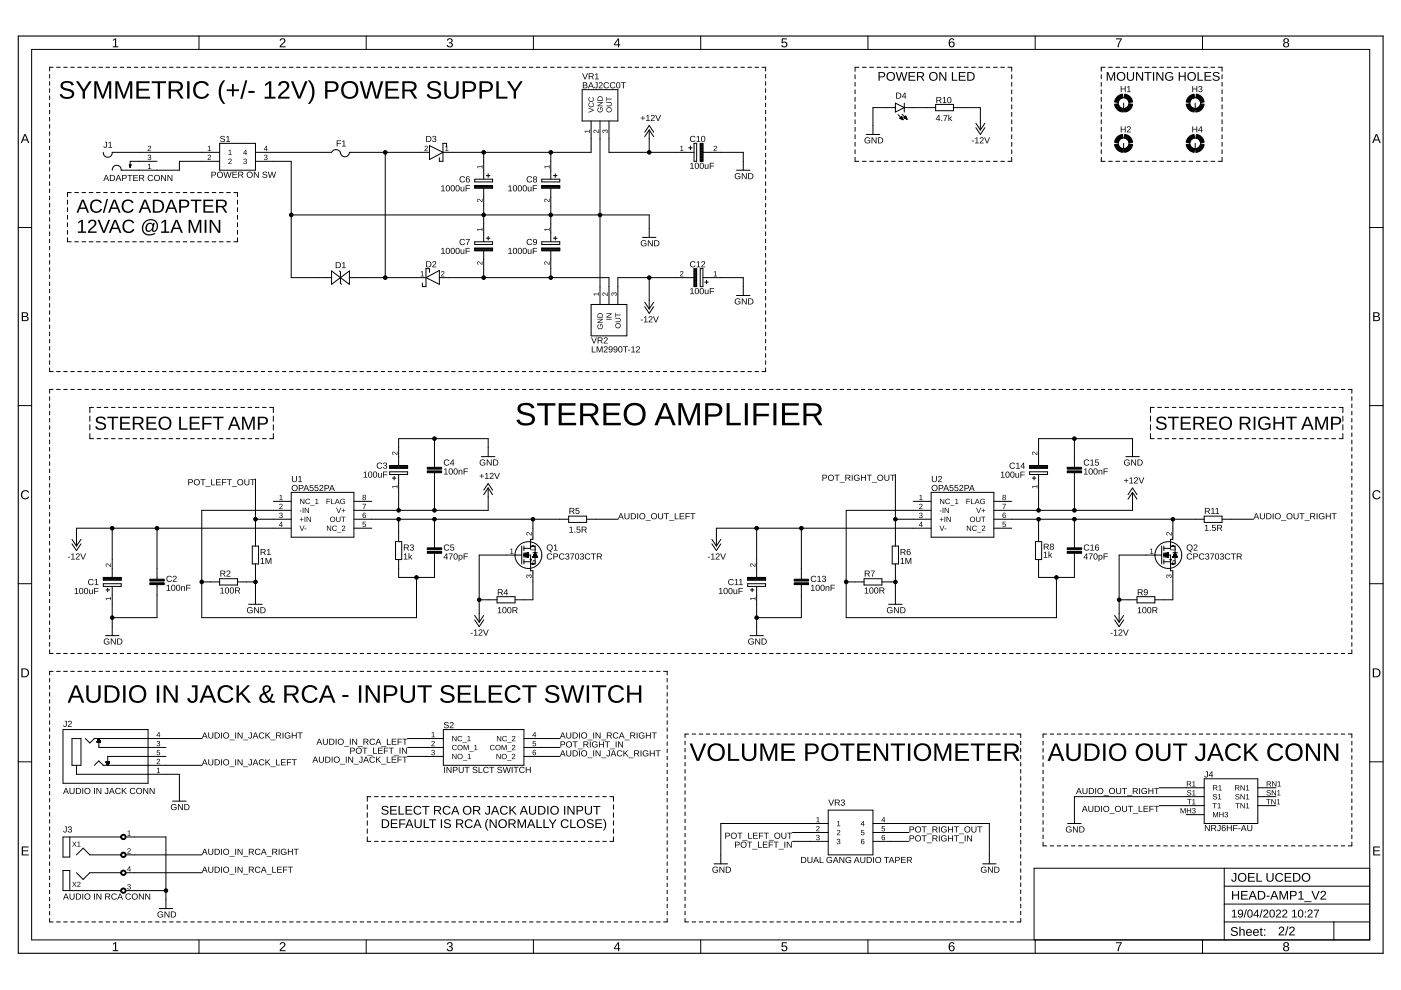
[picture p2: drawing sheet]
<svg xmlns="http://www.w3.org/2000/svg" width="297mm" height="210mm" viewBox="0 0 297 210" stroke-linecap="round" stroke-linejoin="round" font-family="sans-serif">
<g fill="none" stroke="#000" stroke-width=".21">
<path d="M6.7 10.5h283.7v188.8h-283.7zM10.5 15.8v.8M10.5 17.3v.8M10.5 18.8v.8M11.3 14.3h-.8v.7M12 14.3h.8M13.5 14.3h.7M15 14.3h.7M16.5 14.3h.8M18 14.3h.7M19.5 14.3h.7M21 14.3h.7"/>
<path d="M22.5 14.3h.7M24 14.3h.7M25.5 14.3h.7M27 14.3h.7M28.5 14.3h.7M30 14.3h.7M31.5 14.3h.7M33 14.3h.7M34.4 14.3h.8M35.9 14.3h.8M37.4 14.3h.8M38.9 14.3h.8"/>
<path d="M40.4 14.3h.8M41.9 14.3h.8M42.2 7.6v2.9M43.4 14.3h.8M44.9 14.3h.8M46.4 14.3h.8M47.9 14.3h.8M49.4 14.3h.7M50.9 14.3h.7M52.4 14.3h.7M53.9 14.3h.7M55.4 14.3h.7"/>
<path d="M56.9 14.3h.7M58.4 14.3h.7M59.9 14.3h.7M61.4 14.3h.7M62.9 14.3h.7M64.3 14.3h.8M65.8 14.3h.8M67.4 14.3h.7M68.8 14.3h.8M70.3 14.3h.8M71.8 14.3h.8M73.3 14.3h.8"/>
<path d="M74.8 14.3h.8M76.3 14.3h.8M77.6 7.6v2.9M77.8 14.3h.8M79.3 14.3h.8M80.8 14.3h.8M82.3 14.3h.8M83.8 14.3h.7M85.3 14.3h.7M86.8 14.3h.7M88.3 14.3h.7M89.8 14.3h.7"/>
<path d="M91.3 14.3h.7M92.8 14.3h.7M94.3 14.3h.7M95.8 14.3h.7M97.3 14.3h.7M98.8 14.3h.7M100.2 14.3h.8M101.7 14.3h.8M103.3 14.3h.7M104.7 14.3h.8M106.2 14.3h.8M107.7 14.3h.8"/>
<path d="M109.2 14.3h.8M110.7 14.3h.8M112.2 14.3h.8M113.1 7.6v2.9M113.7 14.3h.8M115.2 14.3h.8M116.7 14.3h.8M118.2 14.3h.8M119.7 14.3h.7M121.2 14.3h.7M122.7 14.3h.7M123.4 19h7.6v6.7h-7.6z"/>
<path d="M124.2 14.3h.7M125.7 14.3h.7M127.2 14.3h.7M128.7 14.3h.7M130.2 14.3h.7M131.7 14.3h.7M133.2 14.3h.7M134.6 14.3h.8M136.1 14.3h.8M137.6 14.3h.8M139.1 14.3h.8M140.6 14.3h.8"/>
<path d="M142.1 14.3h.8M143.6 14.3h.8M145.1 14.3h.8M146.6 14.3h.8M148.1 14.3h.8M148.6 7.6v2.9M149.6 14.3h.7M151.1 14.3h.7M152.6 14.3h.8M154.1 14.3h.7M155.6 14.3h.7M157.1 14.3h.7"/>
<path d="M158.6 14.3h.7M160.1 14.3h.7M161.6 14.3h.7v.7M162.3 15.8v.8M162.3 17.3v.8M162.3 18.8v.8M181.3 15.9v.8M181.3 17.5v.8M181.3 19v.9M182.1 14.3h-.8v.8M182.8 14.3h.8M184 7.6v2.9"/>
<path d="M184.4 14.3h.8M185.9 14.3h.8M187.5 14.3h.8M189 14.3h.8M190.6 14.3h.7M192.1 14.3h.8M193.7 14.3h.7M195.2 14.3h.8M196.7 14.3h.8M198.3 14.3h.8M199.8 14.3h.8M201.4 14.3h.8"/>
<path d="M202.9 14.3h.8M204.4 14.3h.9M206 14.3h.8M207.5 14.3h.8M209.1 14.3h.8M210.6 14.3h.8M212.2 14.3h.8M213.7 14.3h.8v.8M214.5 15.9v.8M214.5 17.5v.8M214.5 19v.9M219.5 7.6v2.9"/>
<path d="M233.5 15.9v.8M233.5 17.5v.8M233.5 19v.9M234.3 14.3h-.8v.8M235 14.3h.8M236.6 14.3h.8M238.1 14.3h.8M239.7 14.3h.8M241.2 14.3h.8M242.8 14.3h.8M244.3 14.3h.8M245.9 14.3h.8"/>
<path d="M247.4 14.3h.8M249 14.3h.8M250.5 14.3h.8M252.1 14.3h.8M253.6 14.3h.8M255 7.6v2.9M255.2 14.3h.8M256.8 14.3h.8M258.3 14.3h.8v.8M259.1 15.9v.8M259.1 17.5v.8M259.1 19v.9"/>
<path d="M10.5 20.3v.8M10.5 21.9v.7M10.5 23.4v.8M10.5 24.9v.8M10.5 26.4v.8M10.5 27.9v.8M10.5 29.4v.8M10.5 31v.7M10.5 32.5v.8M10.5 34v.8M10.5 35.5v.8M10.5 37v.8"/>
<path d="M10.5 38.5v.8M21.9 32.3a.95 .95 0 0 0 .9 1 .95 .95 0 0 0 1-1h22.8M27.4 34.9h.4l-.2 .6zM27.4 35h.4M27.5 35.1h.2M27.5 35.3h.2M27.6 35.4h.1M33.3 34.2h-5.7v1.3M46.6 34.2h-8.6v1.9h-12.3a.96 .96 0 0 0-1-1 .96 .96 0 0 0-.9 1M46.6 30.4h7.6v5.7h-7.6zM54.2 32.3h16.1a1.08 1.08 0 0 1 1.2-.5 1.08 1.08 0 0 1 .8 1 .96 .96 0 0 0 1.1 .4 .96 .96 0 0 0 .7-.9h17M54.2 34.2h7.5v24.7h8.6"/>
<path d="M81.7 32.3v26.6M91.1 30.9l2.8 1.4-2.8 1.5zM94.7 31.2v-.8h-.8v3.8h-.7v-.8M100.6 38h3.8v.6h-3.8zM100.6 39.3h3.8v.6h-3.8zM100.6 39.7h3.8M100.6 39.5h3.8M100.6 39.4h3.8M102.6 32.3v5.7M102.6 39.9v11.4M103.1 37.2h.8M103.5 36.9v.7"/>
<path d="M114.9 38h3.8v.6h-3.8zM114.9 39.3h3.8v.6h-3.8zM114.9 39.7h3.8M114.9 39.5h3.8M114.9 39.4h3.8M116.8 32.3v5.7M116.8 39.9v11.4M117.3 37.2h.8M117.7 36.9v.7M125.3 25.7v6.6h-31.3M127.2 25.7v38.9M129.1 25.7v6.6h18.1"/>
<path d="M136.7 28l.9-1.4 1 1.4M137.6 27.6v4.7M137.6 27.6l1 1.4M137.6 27.6l-.9 1.4M146 31.3h.8M146.4 31v.7M147.2 30.4h.5v3.8h-.5zM148.5 30.4h.5v3.8h-.5zM148.5 32.3h9.1v3.8M148.5 31.3h.5M148.5 34h.5M148.5 33.8h.5"/>
<path d="M148.5 33.7h.5M148.5 33.5h.5M148.5 33.4h.5M148.5 33.2h.5M148.5 33.1h.5M148.5 32.9h.5M148.5 32.7h.5M148.5 32.6h.5M148.5 32.4h.5M148.5 32.1h.5M148.5 32h.5M148.5 31.8h.5"/>
<path d="M148.5 31.6h.5M148.5 31.5h.5M148.5 31.2h.5M148.5 31h.5M148.5 30.8h.5M148.5 30.7h.5M148.5 30.5h.5M156.1 36.1h2.9M162.3 20.3v.8M162.3 21.9v.7M162.3 23.4v.8M162.3 24.9v.8"/>
<path d="M162.3 26.4v.8M162.3 27.9v.8M162.3 29.4v.8M162.3 31v.7M162.3 32.5v.8M162.3 34v.8M162.3 35.5v.8M162.3 37v.8M162.3 38.5v.8M181.3 33.4v.8h.8M181.3 20.6v.9M181.3 22.2v.9"/>
<path d="M181.3 23.8v.9M181.3 25.4v.8M181.3 27v.8M181.3 28.6v.8M181.3 30.2v.8M181.3 31.8v.8M182.8 34.2h.8M183.7 28.5h2.8M184.4 34.2h.8M185.9 34.2h.8M187.5 34.2h.8M189 34.2h.8"/>
<path d="M189.8 21.9l1.9 .9-1.9 .9zM189.8 22.8h-4.7v5.7M190.4 24.3l1.1 1.1M190.6 34.2h.7M190.8 25.1l.4-.4 .3 .7zM190.8 25.1h.5M190.8 25h.5M190.9 25h.4M191 24.9h.2M191 25.2h.4M191.1 24.8h.1M191.2 25.3h.2"/>
<path d="M191.3 24.2l1 1.1M191.4 25.4h.1M191.7 25h.5M191.7 21.9v1.8M191.7 22.8h6.7M191.8 24.9h.3M191.9 24.8h.2M191.9 25.1h.3M191.9 24.7h.1M192 24.6h.1M192 24.6l-.4 .4 .7 .3M192 24.6l.3 .7"/>
<path d="M192.1 34.2h.8M192.1 25.2h.2M193.7 34.2h.7M195.2 34.2h.8M196.7 34.2h.8M198.3 34.2h.8M198.4 22.1h3.8v1.4h-3.8zM199.8 34.2h.8M201.4 34.2h.8M202.2 22.8h5.7v4.8M202.9 34.2h.8M204.4 34.2h.9"/>
<path d="M206 34.2h.8M206.9 26.1l1 1.5M206.9 27.1l1 1.4 .9-1.4M207.5 34.2h.8M208.8 26.1l-.9 1.5M209.1 34.2h.8M210.6 34.2h.8M212.2 34.2h.8M214.5 33.4v.8h-.8M214.5 20.6v.9M214.5 22.2v.9M214.5 23.8v.9"/>
<path d="M214.5 25.4v.8M214.5 27v.8M214.5 28.6v.8M214.5 30.2v.8M214.5 31.8v.8M233.5 33.4v.8h.8M233.5 20.6v.9M233.5 22.2v.9M233.5 23.8v.9M233.5 25.4v.8M233.5 27v.8M233.5 28.6v.8"/>
<path d="M233.5 30.2v.8M233.5 31.8v.8M235 34.2h.8M236.6 34.2h.8M238.1 34.2h.8M238.2 21.9v1.8M238.2 30.4v1.9M239.7 34.2h.8M241.2 34.2h.8M242.8 34.2h.8M244.3 34.2h.8M245.9 34.2h.8"/>
<path d="M247.4 34.2h.8M249 34.2h.8M250.5 34.2h.8M252.1 34.2h.8M253.4 21.9v1.8M253.4 30.4v1.9M253.6 34.2h.8M255.2 34.2h.8M256.8 34.2h.8M259.1 33.4v.8h-.8M259.1 20.6v.9M259.1 22.2v.9"/>
<path d="M259.1 23.8v.9M259.1 25.4v.8M259.1 27v.8M259.1 28.6v.8M259.1 30.2v.8M259.1 31.8v.8M3.9 48.2h2.8M10.5 40.1v.8M10.5 41.6v.8M10.5 43.1v.8M10.5 44.6v.8M10.5 46.1v.8"/>
<path d="M10.5 47.7v.7M10.5 49.2v.8M10.5 50.7v.8M10.5 52.2v.8M10.5 53.7v.8M10.5 55.2v.8M10.5 56.8v.7M10.5 58.3v.8M10.5 59.8v.8M14.3 50.4v.9h.8M14.3 42.4v.9M14.3 44v.9"/>
<path d="M14.3 45.6v.9M14.3 47.2v.9M14.3 48.8v.9M15.1 40.8h-.8v.9M15.9 40.8h.7M15.9 51.3h.7M17.4 40.8h.8M17.4 51.3h.8M18.9 40.8h.8M18.9 51.3h.8M20.4 40.8h.8M20.4 51.3h.8"/>
<path d="M22 40.8h.8M22 51.3h.8M23.5 40.8h.8M23.5 51.3h.8M25 40.8h.8M25 51.3h.8M26.6 40.8h.8M26.6 51.3h.8M28.1 40.8h.8M28.1 51.3h.8M29.6 40.8h.8M29.6 51.3h.8"/>
<path d="M31.2 40.8h.8M31.2 51.3h.8M32.7 40.8h.8M32.7 51.3h.8M34.2 40.8h.8M34.2 51.3h.8M35.8 40.8h.8M35.8 51.3h.8M37.3 40.8h.8M37.3 51.3h.8M38.8 40.8h.8M38.8 51.3h.8"/>
<path d="M40.4 40.8h.8M40.4 51.3h.8M41.9 40.8h.8M41.9 51.3h.8M43.4 40.8h.8M43.4 51.3h.8M45 40.8h.8M45 51.3h.8M46.5 40.8h.8M46.5 51.3h.8M48 40.8h.8M48 51.3h.8"/>
<path d="M49.6 40.8h.8v.9M50.4 42.4v.9M50.4 44v.9M50.4 45.6v.9M50.4 47.2v.9M50.4 48.8v.9M50.4 50.4v.9h-.8M61.7 45.6h75.9v4.7M70.3 57.4l1.9 1.5-1.9 1.4zM72 57.4l.2 .3v2.3l.2 .3M72.2 58.9l1.9-1.5v2.9zM74.1 58.9h16.1"/>
<path d="M90.3 58.9l2.9-1.6v3zM91.1 57.7v-.7h-.8v3.8h-.7v-.8M93.2 58.9h35.9v5.7M100.6 51.3h3.8v.5h-3.8zM100.6 52.6h3.8v.6h-3.8zM100.6 53.1h3.8M100.6 53h3.8M100.6 52.8h3.8M100.6 52.7h3.8M102.6 53.2v5.7M103.1 50.5h.8M103.5 50.1v.8"/>
<path d="M114.9 51.3h3.8v.5h-3.8zM114.9 52.6h3.8v.6h-3.8zM114.9 53.1h3.8M114.9 53h3.8M114.9 52.8h3.8M114.9 52.7h3.8M116.8 53.2v5.7M117.3 50.5h.8M117.7 50.1v.8M136.2 50.3h2.9M137.6 58.9v6.6M147.2 57h.5v3.8h-.5z"/>
<path d="M147.2 58.9h-16.2v5.7M147.2 59.9h.5M147.2 59.8h.5M147.2 59.6h.5M147.2 59.5h.5M147.2 59.3h.5M147.2 59.1h.5M147.2 59h.5M147.2 58.8h.5M147.2 58.7h.5M147.2 58.5h.5M147.2 58.3h.5"/>
<path d="M147.2 58.2h.5M147.2 58h.5M147.2 57.9h.5M147.2 57.7h.5M147.2 57.6h.5M147.2 57.4h.5M147.2 57.2h.5M147.2 57.1h.5M148.5 57h.5v3.8h-.5zM149 58.9h8.6v3.8M149.4 59.8h.8M149.8 59.4v.8"/>
<path d="M162.3 40.1v.8M162.3 41.6v.8M162.3 43.1v.8M162.3 44.6v.8M162.3 46.1v.8M162.3 47.7v.7M162.3 49.2v.8M162.3 50.7v.8M162.3 52.2v.8M162.3 53.7v.8M162.3 55.2v.8M162.3 56.8v.7"/>
<path d="M162.3 58.3v.8M162.3 59.8v.8M290.4 48.2h2.8M10.5 78v.8h.8M10.5 61.3v.8M10.5 62.8v.8M10.5 64.3v.8M10.5 65.9v.8M10.5 67.4v.8M10.5 68.9v.8M10.5 70.4v.8M10.5 71.9v.8"/>
<path d="M10.5 73.5v.7M10.5 75v.8M10.5 76.5v.8M12 78.8h.8M13.5 78.8h.7M15 78.8h.7M16.5 78.8h.8M18 78.8h.7M19.5 78.8h.7M21 78.8h.7M22.5 78.8h.7M24 78.8h.7"/>
<path d="M25.5 78.8h.7M27 78.8h.7M28.5 78.8h.7M30 78.8h.7M31.5 78.8h.7M33 78.8h.7M34.4 78.8h.8M35.9 78.8h.8M37.4 78.8h.8M38.9 78.8h.8M40.4 78.8h.8M41.9 78.8h.8"/>
<path d="M43.4 78.8h.8M44.9 78.8h.8M46.4 78.8h.8M47.9 78.8h.8M49.4 78.8h.7M50.9 78.8h.7M52.4 78.8h.7M53.9 78.8h.7M55.4 78.8h.7M56.9 78.8h.7M58.4 78.8h.7M59.9 78.8h.7"/>
<path d="M61.4 78.8h.7M62.9 78.8h.7M64.3 78.8h.8M65.8 78.8h.8M67.4 78.8h.7M68.8 78.8h.8M70.3 78.8h.8M71.8 78.8h.8M73.3 78.8h.8M74.8 78.8h.8M76.3 78.8h.8M77.8 78.8h.8"/>
<path d="M79.3 78.8h.8M80.8 78.8h.8M82.3 78.8h.8M83.8 78.8h.7M85.3 78.8h.7M86.8 78.8h.7M88.3 78.8h.7M89.8 78.8h.7M91.3 78.8h.7M92.8 78.8h.7M94.3 78.8h.7M95.8 78.8h.7"/>
<path d="M97.3 78.8h.7M98.8 78.8h.7M100.2 78.8h.8M101.7 78.8h.8M103.3 78.8h.7M104.7 78.8h.8M106.2 78.8h.8M107.7 78.8h.8M109.2 78.8h.8M110.7 78.8h.8M112.2 78.8h.8M113.7 78.8h.8"/>
<path d="M115.2 78.8h.8M116.7 78.8h.8M118.2 78.8h.8M119.7 78.8h.7M121.2 78.8h.7M122.7 78.8h.7M124.2 78.8h.7M125.3 64.6h7.6v6.6h-7.6zM125.7 78.8h.7M127.2 78.8h.7M128.7 78.8h.7M130.2 78.8h.7"/>
<path d="M131.7 78.8h.7M133.2 78.8h.7M134.6 78.8h.8M136.1 78.8h.8M136.7 64.1l.9 1.4M136.7 65l.9 1.4 1-1.4M137.6 78.8h.8M138.6 64.1l-1 1.4M139.1 78.8h.8M140.6 78.8h.8M142.1 78.8h.8M143.6 78.8h.8"/>
<path d="M145.1 78.8h.8M146.6 78.8h.8M147.2 60.7h.5M147.2 60.6h.5M147.2 60.4h.5M147.2 60.2h.5M147.2 60.1h.5M148.1 78.8h.8M149.6 78.8h.7M151.1 78.8h.7M152.6 78.8h.8M154.1 78.8h.7"/>
<path d="M155.6 78.8h.7M156.1 62.7h2.9M157.1 78.8h.7M158.6 78.8h.7M160.1 78.8h.7M162.3 78v.8h-.7M162.3 61.3v.8M162.3 62.8v.8M162.3 64.3v.8M162.3 65.9v.8M162.3 67.4v.8M162.3 68.9v.8"/>
<path d="M162.3 70.4v.8M162.3 71.9v.8M162.3 73.5v.7M162.3 75v.8M162.3 76.5v.8M3.9 86h2.8M10.5 84.1v.8M10.5 85.6v.8M10.5 87.2v.8M10.5 88.7v.8M10.5 90.3v.7M10.5 91.8v.8"/>
<path d="M10.5 93.3v.8M10.5 94.8v.8M10.5 96.4v.8M10.5 97.9v.8M10.5 99.4v.8M11.3 82.6h-.8v.8M12 82.6h.8M13.5 82.6h.8M15 82.6h.7M16.5 82.6h.8M18 82.6h.8M19 91.9v1.1h.8"/>
<path d="M19 88.2v1.1M19 90.1v1.1M19.5 82.6h.7M19.8 86.4h-.8v1.1M20.6 86.4h.8M20.6 93h.8M21 82.6h.7M22.1 86.4h.8M22.1 93h.8M22.5 82.6h.7M23.6 86.4h.8M23.6 93h.8"/>
<path d="M24 82.6h.7M25.1 86.4h.8M25.1 93h.8M25.5 82.6h.7M26.7 86.4h.8M26.7 93h.8M27 82.6h.7M28.2 86.4h.8M28.2 93h.8M28.5 82.6h.7M29.7 86.4h.8M29.7 93h.8"/>
<path d="M30 82.6h.7M31.3 86.4h.7M31.3 93h.7M31.5 82.6h.7M32.8 86.4h.7M32.8 93h.7M33 82.6h.7M34.3 86.4h.8M34.3 93h.8M34.5 82.6h.7M35.8 86.4h.8M35.8 93h.8"/>
<path d="M36 82.6h.7M37.4 86.4h.7M37.4 93h.7M37.4 82.6h.8M38.9 86.4h.7M38.9 93h.7M38.9 82.6h.8M40.4 86.4h.8M40.4 93h.8M40.4 82.6h.8M41.9 82.6h.8M41.9 86.4h.8"/>
<path d="M41.9 93h.8M43.4 82.6h.8M43.5 86.4h.7M43.5 93h.7M44.9 82.6h.8M45 86.4h.8M45 93h.8M46.4 82.6h.8M46.5 86.4h.8M46.5 93h.8M47.9 82.6h.8M48 86.4h.8"/>
<path d="M48 93h.8M49.4 82.6h.8M49.6 86.4h.7M49.6 93h.7M50.9 82.6h.8M51.1 86.4h.8M51.1 93h.8M52.4 82.6h.8M52.6 86.4h.8M52.6 93h.8M53.9 82.6h.8M54.1 86.4h.8"/>
<path d="M54.1 93h.8M55.4 82.6h.8M55.6 86.4h.8M55.6 93h.8M56.9 82.6h.8M57.2 86.4h.8v1.1M58 88.2v1.1M58 90.1v1.1M58 91.9v1.1h-.8M58.4 82.6h.8M59.9 82.6h.7M61.4 82.6h.7"/>
<path d="M62.9 82.6h.7M64.4 82.6h.7M65.9 82.6h.7M67.4 82.6h.7M68.9 82.6h.7M70.4 82.6h.7M71.9 82.6h.7M73.4 82.6h.7M74.9 82.6h.7M76.4 82.6h.7M77.9 82.6h.7M79.4 82.6h.7"/>
<path d="M80.9 82.6h.7M82.3 82.6h.8M82.6 98.7h3.8v.6h-3.8zM82.6 99.1h3.8M82.6 99h3.8M82.6 98.8h3.8M83.8 82.6h.8M85.3 82.6h.8M86.8 82.6h.8M88.3 82.6h.8M89.8 82.6h.8M91.3 82.6h.8"/>
<path d="M92.1 93v6.1M92.8 82.6h.8M94.3 82.6h.8M95.8 82.6h.8M97.3 82.6h.8M98.8 82.6h.7M100.3 82.6h.7M101.8 82.6h.8M102.1 96.8h2.8M103.3 82.6h.7M103.5 96.8v-3.8h-19v5.7M104.8 82.6h.7"/>
<path d="M106.3 82.6h.7M107.8 82.6h.7M109.3 82.6h.7M110.8 82.6h.7M112.3 82.6h.7M113.8 82.6h.7M115.3 82.6h.7M116.8 82.6h.7M118.3 82.6h.7M119.8 82.6h.7M121.2 82.6h.8M122.7 82.6h.8"/>
<path d="M124.2 82.6h.8M125.8 82.6h.7M127.2 82.6h.8M128.7 82.6h.8M130.2 82.6h.8M131.7 82.6h.8M133.2 82.6h.8M134.7 82.6h.8M136.2 82.6h.8M137.7 82.6h.8M139.2 82.6h.8M140.7 82.6h.8"/>
<path d="M142.2 82.6h.8M143.7 82.6h.7M145.2 82.6h.7M146.7 82.6h.7M148.2 82.6h.7M149.7 82.6h.7M151.2 82.6h.7M152.7 82.6h.7M154.2 82.6h.7M155.7 82.6h.7M157.2 82.6h.7M158.7 82.6h.7"/>
<path d="M160.2 82.6h.7M161.6 82.6h.8M163.2 82.6h.7M164.7 82.6h.7M166.1 82.6h.8M167.6 82.6h.8M169.1 82.6h.8M170.6 82.6h.8M172.1 82.6h.8M173.6 82.6h.8M175.1 82.6h.8M176.6 82.6h.8"/>
<path d="M178.1 82.6h.8M179.6 82.6h.8M181.1 82.6h.8M182.6 82.6h.8M184.1 82.6h.7M185.6 82.6h.8M187.1 82.6h.8M188.6 82.6h.7M190.1 82.6h.7M191.6 82.6h.7M193.1 82.6h.7M194.6 82.6h.7"/>
<path d="M196.1 82.6h.7M197.6 82.6h.7M199.1 82.6h.7M200.6 82.6h.7M202.1 82.6h.7M203.6 82.6h.7M205.1 82.6h.7M206.5 82.6h.8M208 82.6h.8M209.5 82.6h.8M211 82.6h.8M212.5 82.6h.8"/>
<path d="M214 82.6h.8M215.5 82.6h.8M217 82.6h.8M218.3 98.7h3.8v.6h-3.8zM218.3 99.1h3.8M218.3 99h3.8M218.3 98.8h3.8M218.5 82.6h.8M220 82.6h.8M221.5 82.6h.8M223 82.6h.8M224.5 82.6h.8"/>
<path d="M226 82.6h.8M227.5 82.6h.7M227.8 93v6.1M229 82.6h.7M230.5 82.6h.7M232 82.6h.7M233.5 82.6h.7M235 82.6h.7M236.5 82.6h.7M238 82.6h.7M238.7 96.8h2.9M239.5 82.6h.7"/>
<path d="M240.1 96.8v-3.8h-19.9v5.7M241 82.6h.7M242.5 82.6h.7M243.9 91.9v1.1h.8M243.9 88.2v1.1M243.9 90.1v1.1M244 82.6h.7M244.7 86.4h-.8v1.1M245.4 82.6h.8M245.4 86.4h.9M245.4 93h.9M247 82.6h.7"/>
<path d="M247 86.4h.8M247 93h.8M248.5 82.6h.7M248.5 86.4h.8M248.5 93h.8M250 82.6h.7M250.1 86.4h.8M250.1 93h.8M251.4 82.6h.8M251.6 86.4h.8M251.6 93h.8M252.9 82.6h.8"/>
<path d="M253.2 86.4h.7M253.2 93h.7M254.4 82.6h.8M254.7 86.4h.8M254.7 93h.8M255.9 82.6h.8M256.2 86.4h.8M256.2 93h.8M257.4 82.6h.8M257.8 86.4h.8M257.8 93h.8M258.9 82.6h.8"/>
<path d="M259.3 86.4h.8M259.3 93h.8M260.4 82.6h.8M260.8 86.4h.8M260.8 93h.8M261.9 82.6h.8M262.4 86.4h.8M262.4 93h.8M263.4 82.6h.8M263.9 86.4h.8M263.9 93h.8M264.9 82.6h.8"/>
<path d="M265.5 86.4h.8M265.5 93h.8M266.4 82.6h.8M267 86.4h.8M267 93h.8M267.9 82.6h.7M268.5 86.4h.8M268.5 93h.8M269.4 82.6h.8M270.1 86.4h.8M270.1 93h.8M270.9 82.6h.8"/>
<path d="M271.6 86.4h.8M271.6 93h.8M272.4 82.6h.7M273.2 86.4h.7M273.2 93h.7M273.9 82.6h.7M274.7 86.4h.8M274.7 93h.8M275.4 82.6h.7M276.2 86.4h.8M276.2 93h.8M276.9 82.6h.7"/>
<path d="M277.8 86.4h.8M277.8 93h.8M278.4 82.6h.7M279.3 86.4h.8M279.3 93h.8M279.9 82.6h.7M280.8 86.4h.8M280.8 93h.8M281.4 82.6h.7M282.4 86.4h.8M282.4 93h.8M282.9 82.6h.7"/>
<path d="M283.9 86.4h.8v1.1M284.4 82.6h.7M284.7 91.9v1.1h-.8M284.7 88.2v1.1M284.7 90.1v1.1M285.9 82.6h.7v.8M286.6 84.1v.8M286.6 85.6v.8M286.6 87.2v.8M286.6 88.7v.8M286.6 90.3v.7M286.6 91.8v.8"/>
<path d="M286.6 93.3v.8M286.6 94.8v.8M286.6 96.4v.8M286.6 97.9v.8M286.6 99.4v.8M290.4 86h2.8M10.5 101v.8M10.5 102.5v.8M10.5 104v.8M10.5 105.6v.8M10.5 107.1v.8M10.5 108.6v.8"/>
<path d="M10.5 110.2v.8M10.5 111.7v.8M10.5 113.2v.8M10.5 114.8v.8M10.5 116.3v.8M10.5 117.8v.8M10.5 119.4v.8M15.3 114.4l.9 1.4M15.3 115.3l.9 1.4 1-1.4M17.2 114.4l-1 1.4M23.8 112v10.4M33.3 112v10.8"/>
<path d="M53.5 115.8h1.3v3.8h-1.3zM54.2 101.6v14.2M54.2 119.6v8.5M54.2 110.1h7.5M58 106.3h3.7M61.7 104.4h13.3v9.5h-13.3zM61.7 108.2h-18.9v22.8h45.5v-8.6M61.7 112h-45.5v3.8M75 106.3h3.8M75 110.1h45.6M75 112h3.8M82.6 100h3.8v.6h-3.8z"/>
<path d="M83.2 101.4h.7M83.6 101v.7M83.9 114.8h1.3v3.8h-1.3zM84.5 100.6v7.6M84.5 110.1v4.7M92.1 117.3v5.1h-7.6v-3.8M92.1 100.2v8M92.1 110.1v6.1M102.6 103.9l.9-1.4 .9 1.4M103.5 103.5v4.7h-28.5M103.5 103.5l.9 1.4M103.5 103.5l-.9 1.4"/>
<path d="M110.6 117.7h-9v14.2M110.6 115.8v3.8M111.1 117.7h1.4v3.3h.5v6.2h-3.8M111.1 115.8v.9M111.1 117.2v1M111.1 118.6v1M111.1 119.1h1.4M111.1 117.7l.9-.5v1M111.1 117.7l.9 .5M111.1 117.7h.9M111.2 117.8h.8M111.2 117.6h.8"/>
<path d="M111.3 117.6h.7M111.3 117.8h.7M111.4 117.5h.6M111.5 117.9h.5M111.5 117.5h.5M111.6 117.4h.4M111.7 118h.3M111.7 117.4h.3M111.8 118h.2M111.8 117.3h.2M111.9 118.1h.1M111.9 117.3h.1"/>
<path d="M112 118.1h.1M112 118.2h.1M112.5 115.8h1v1.4M113 110.1v4.3h-.5v1.9h-1.4M113 117.2h.9M113 118.1h.9M113 118l.9 .1M113.1 118h.8M113.1 118h.7M113.1 117.9h.7M113.1 117.8l.7 .1M113.2 117.8h.5"/>
<path d="M113.2 117.7h.5M113.2 117.6h.5M113.3 117.6h.3M113.3 117.5h.3M113.3 117.4h.3M113.4 117.4h.1M113.4 117.3h.1M113.4 117.2l.1 .1M113.5 118.2v1.4h-1M113.5 117.2l.4 1-.9-.1zM120.6 109.4h3.8v1.4h-3.8zM124.4 110.1h6.6"/>
<path d="M150.9 114.4l1 1.4M150.9 115.3l1 1.4 .9-1.4M152.8 114.4l-.9 1.4M160.4 112v10.4M169.9 112v10.8M189.2 115.8h1.3v3.8h-1.3zM189.8 110.1h7.6M189.8 100.6v15.2M189.8 119.6v8.5M193.6 106.3h3.8M197.4 104.4h13.3v9.5h-13.3zM197.4 108.2h-18v22.8h44.6v-8.6"/>
<path d="M197.4 112h-45.5v3.8M210.7 106.3h3.8M210.7 110.1h44.6M210.7 112h3.8M218.3 100h3.8v.6h-3.8zM218.9 101.4h.7M219.2 101v.7M219.5 114.8h1.4v3.8h-1.4zM220.2 100.6v7.6M220.2 110.1v4.7M227.8 117.3v5.1h-7.6v-3.8M227.8 100.2v8"/>
<path d="M227.8 110.1v6.1M239.2 104.9l.9-1.4 1 1.4M240.1 104.4v3.8h-29.4M240.1 104.4l1 1.4M240.1 104.4l-.9 1.4M246.3 117.7h-9v14.2M246.3 115.8v3.8M246.8 117.7h1.4v3.3h.5v6.2h-3.8M246.8 119.1h1.4M246.8 115.8v.9M246.8 117.2v1M246.8 118.6v1"/>
<path d="M246.8 117.7l.9-.5v1M246.8 117.7l.9 .5M246.8 117.7h.9M246.9 117.8h.8M246.9 117.6h.8M247 117.6h.7M247 117.8h.7M247.1 117.5h.6M247.1 117.9h.6M247.2 117.5h.5M247.2 117.9h.5M247.3 117.4h.4"/>
<path d="M247.4 118h.3M247.4 117.4h.3M247.5 117.3h.2M247.6 118.1h.1M247.6 117.3h.1M247.7 118.2h.1M248.2 115.8h.9v1.4M248.7 110.1v4.3h-.5v1.9h-1.4M248.7 117.2h.9M248.7 118.1h.9M248.7 118h.9M248.7 118h.8"/>
<path d="M248.8 118h.7M248.8 117.9h.7M248.8 117.8l.7 .1M248.8 117.8h.6M248.9 117.7h.5M248.9 117.6h.4M249 117.5h.3M249 117.4h.2M249.1 117.3h.1M249.1 117.2l.1 .1M249.1 118.2v1.4h-.9M249.1 117.2l.5 1-.9-.1z"/>
<path d="M255.3 109.4h3.8v1.4h-3.8zM259.1 110.1h6.6M286.6 101v.8M286.6 102.5v.8M286.6 104v.8M286.6 105.6v.8M286.6 107.1v.8M286.6 108.6v.8M286.6 110.2v.8M286.6 111.7v.8M286.6 113.2v.8M286.6 114.8v.8"/>
<path d="M286.6 116.3v.8M286.6 117.8v.8M286.6 119.4v.8M3.9 123.8h2.8M10.5 120.9v.8M10.5 122.4v.8M10.5 124v.8M10.5 125.5v.8M10.5 127v.8M10.5 128.6v.7M10.5 130.1v.8M10.5 131.6v.8"/>
<path d="M10.5 133.2v.8M10.5 134.7v.8M10.5 136.2v.8M10.5 137.8v.8h.8M12 138.6h.8M13.5 138.6h.8M15 138.6h.7M16.5 138.6h.8M18 138.6h.8M19.5 138.6h.7M21 138.6h.7M21.9 123.8h3.8v.5h-3.8z"/>
<path d="M21.9 122.4h3.8v.6h-3.8zM21.9 123h3.8M21.9 122.8h3.8M21.9 122.6h3.8M21.9 122.5h3.8M22.4 134.8h2.8M22.5 138.6h.7M22.5 125.1h.7M22.8 124.7v.8M23.8 124.3v10.5M24 138.6h.7M25.5 138.6h.7"/>
<path d="M27 138.6h.7M28.5 138.6h.7M30 138.6h.7M31.5 138.6h.7M33 138.6h.7M33.3 124v7h-9.5M34.5 138.6h.7M36 138.6h.7M37.4 138.6h.8M38.9 138.6h.8M40.4 138.6h.8M41.9 138.6h.8"/>
<path d="M42.8 123.4h3.8M43.4 138.6h.8M44.9 138.6h.8M46.4 138.6h.8M46.6 122.7h3.8v1.3h-3.8zM47.9 138.6h.8M49.4 138.6h.8M50.4 123.4h3.8M50.9 138.6h.8M52.4 138.6h.8M52.7 128.1h2.9M53.9 138.6h.8"/>
<path d="M55.4 138.6h.8M56.9 138.6h.8M58.4 138.6h.8M59.9 138.6h.7M61.4 138.6h.7M62.9 138.6h.7M64.4 138.6h.7M65.9 138.6h.7M67.4 138.6h.7M68.9 138.6h.7M70.4 138.6h.7M71.9 138.6h.7"/>
<path d="M73.4 138.6h.7M74.9 138.6h.7M76.4 138.6h.7M77.9 138.6h.7M79.4 138.6h.7M80.9 138.6h.7M82.3 138.6h.8M83.8 138.6h.8M85.3 138.6h.8M86.8 138.6h.8M88.3 138.6h.8M89.8 138.6h.8"/>
<path d="M91.3 138.6h.8M92.8 138.6h.8M94.3 138.6h.8M95.8 138.6h.8M97.3 138.6h.8M98.8 138.6h.7M100.3 138.6h.7M100.6 130.5l1 1.4M100.6 131.4l1 1.5 1-1.5M101.6 127.2h3.8M101.8 138.6h.8M102.6 130.5l-1 1.4"/>
<path d="M103.3 138.6h.7M104.8 138.6h.7M105.4 126.5h3.8v1.3h-3.8zM106.3 138.6h.7M107.8 138.6h.7M109.3 138.6h.7M110.8 138.6h.7M112.3 138.6h.7M113.8 138.6h.7M115.3 138.6h.7M116.8 138.6h.7M118.3 138.6h.7"/>
<path d="M119.8 138.6h.7M121.2 138.6h.8M122.7 138.6h.8M124.2 138.6h.8M125.8 138.6h.7M127.2 138.6h.8M128.7 138.6h.8M130.2 138.6h.8M131.7 138.6h.8M133.2 138.6h.8M134.7 138.6h.8M136.2 138.6h.8"/>
<path d="M137.7 138.6h.8M139.2 138.6h.8M140.7 138.6h.8M142.2 138.6h.8M143.7 138.6h.7M145.2 138.6h.7M146.7 138.6h.7M148.2 138.6h.7M149.7 138.6h.7M151.2 138.6h.7M152.7 138.6h.7M154.2 138.6h.7"/>
<path d="M155.7 138.6h.7M157.2 138.6h.7M158.5 122.4h3.8v.6h-3.8zM158.5 123.8h3.8v.5h-3.8zM158.5 123h3.8M158.5 122.8h3.8M158.5 122.6h3.8M158.5 122.5h3.8M158.7 138.6h.7M159 134.8h2.8M159.1 125.1h.8M159.5 124.7v.8"/>
<path d="M160.2 138.6h.7M160.4 124.3v10.5M161.6 138.6h.8M163.2 138.6h.7M164.7 138.6h.7M166.1 138.6h.8M167.6 138.6h.8M169.1 138.6h.8M169.9 124v7h-9.5M170.6 138.6h.8M172.1 138.6h.8M173.6 138.6h.8"/>
<path d="M175.1 138.6h.8M176.6 138.6h.8M178.1 138.6h.8M179.4 123.4h3.8M179.6 138.6h.8M181.1 138.6h.8M182.6 138.6h.8M183.2 122.7h3.8v1.3h-3.8zM184.1 138.6h.7M185.6 138.6h.8M187 123.4h2.8M187.1 138.6h.8"/>
<path d="M188.4 128.1h2.9M188.6 138.6h.7M190.1 138.6h.7M191.6 138.6h.7M193.1 138.6h.7M194.6 138.6h.7M196.1 138.6h.7M197.6 138.6h.7M199.1 138.6h.7M200.6 138.6h.7M202.1 138.6h.7M203.6 138.6h.7"/>
<path d="M205.1 138.6h.7M206.5 138.6h.8M208 138.6h.8M209.5 138.6h.8M211 138.6h.8M212.5 138.6h.8M214 138.6h.8M215.5 138.6h.8M217 138.6h.8M218.5 138.6h.8M220 138.6h.8M221.5 138.6h.8"/>
<path d="M223 138.6h.8M224.5 138.6h.8M226 138.6h.8M227.5 138.6h.7M229 138.6h.7M230.5 138.6h.7M232 138.6h.7M233.5 138.6h.7M235 138.6h.7M236.3 130.5l1 1.4M236.3 131.4l1 1.5 .9-1.5M236.5 138.6h.7"/>
<path d="M237.3 127.2h3.8M238 138.6h.7M238.2 130.5l-.9 1.4M239.5 138.6h.7M241 138.6h.7M241.1 126.5h3.8v1.3h-3.8zM242.5 138.6h.7M244 138.6h.7M245.4 138.6h.8M247 138.6h.7M248.5 138.6h.7M250 138.6h.7"/>
<path d="M251.4 138.6h.8M252.9 138.6h.8M254.4 138.6h.8M255.9 138.6h.8M257.4 138.6h.8M258.9 138.6h.8M260.4 138.6h.8M261.9 138.6h.8M263.4 138.6h.8M264.9 138.6h.8M266.4 138.6h.8M267.9 138.6h.7"/>
<path d="M269.4 138.6h.8M270.9 138.6h.8M272.4 138.6h.7M273.9 138.6h.7M275.4 138.6h.7M276.9 138.6h.7M278.4 138.6h.7M279.9 138.6h.7M281.4 138.6h.7M282.9 138.6h.7M284.4 138.6h.7M286.6 137.8v.8h-.7"/>
<path d="M286.6 120.9v.8M286.6 122.4v.8M286.6 124v.8M286.6 125.5v.8M286.6 127v.8M286.6 128.6v.7M286.6 130.1v.8M286.6 131.6v.8M286.6 133.2v.8M286.6 134.7v.8M286.6 136.2v.8M290.4 123.8h2.8"/>
<path d="M10.5 143.8v.8M10.5 145.4v.7M10.5 146.8v.8M10.5 148.3v.8M10.5 149.8v.8M10.5 151.3v.8M10.5 152.8v.8M10.5 154.3v.8M10.5 155.8v.8M10.5 157.3v.8M10.5 158.8v.8M11.3 142.3h-.8v.8"/>
<path d="M12 142.3h.8M13.4 154.7h18v11.4h-18zM13.5 142.3h.8M15 142.3h.7M15.3 156.6h1.9v5.7h-1.9zM16.5 142.3h.8M18 142.3h.8M18.1 156.6l.9 .9 1-.9h22.8M19.5 142.3h.7M20.6 157.3h.7M20.6 157.2h.7M20.7 157.1l.6 .1"/>
<path d="M20.7 157.1h.5M20.7 157h.5M20.7 157h.4M20.8 156.9h.3M20.8 156.8l.3 .1M20.8 156.8h.3M20.8 156.8h.2M20.9 156.7h.1M21 157v1.5h14.2M21 156.6l.3 .7h-.7zM21 156.6l-.1 .1M21 142.3h.7"/>
<path d="M22.5 142.3h.7M24 142.3h.7M25.5 142.3h.7M27 142.3h.7M28.5 142.3h.7M30 142.3h.7M31.5 142.3h.7M33 142.3h.7M34.5 142.3h.7M36 142.3h.7M37.4 142.3h.8M38.9 142.3h.8"/>
<path d="M40.4 142.3h.8M41.9 142.3h.8M43.4 142.3h.8M44.9 142.3h.8M46.4 142.3h.8M47.9 142.3h.8M49.4 142.3h.8M50.9 142.3h.8M52.4 142.3h.8M53.9 142.3h.8M55.4 142.3h.8M56.9 142.3h.8"/>
<path d="M58.4 142.3h.7M59.9 142.3h.7M61.4 142.3h.7M62.9 142.3h.7M64.4 142.3h.7M65.9 142.3h.7M67.4 142.3h.7M68.9 142.3h.7M70.4 142.3h.7M71.9 142.3h.7M73.4 142.3h.7M74.9 142.3h.7"/>
<path d="M76.3 142.3h.8M77.9 142.3h.7M79.4 142.3h.7M80.8 142.3h.8M82.3 142.3h.8M83.8 142.3h.8M85.3 142.3h.8M86.4 158.5h7.6M86.4 156.6h7.6M86.8 142.3h.8M88.3 142.3h.8M89.8 142.3h.8"/>
<path d="M91.3 142.3h.8M92.8 142.3h.8M94 154.7h17.1v7.6h-17.1zM94.3 142.3h.8M95.8 142.3h.8M97.3 142.3h.7M98.8 142.3h.7M100.3 142.3h.7M101.8 142.3h.8M103.3 142.3h.7M104.8 142.3h.7M106.3 142.3h.7"/>
<path d="M107.8 142.3h.7M109.3 142.3h.7M110.8 142.3h.7M111.1 158.5h7.6M111.1 156.6h7.6M112.3 142.3h.7M113.8 142.3h.7M115.3 142.3h.7M116.8 142.3h.7M118.3 142.3h.7M119.7 142.3h.8M121.2 142.3h.8"/>
<path d="M122.7 142.3h.8M124.2 142.3h.8M125.7 142.3h.8M127.2 142.3h.8M128.7 142.3h.8M130.2 142.3h.8M131.7 142.3h.8M133.2 142.3h.8M134.7 142.3h.8M136.2 142.3h.7M137.7 142.3h.8M139.2 142.3h.8"/>
<path d="M140.7 142.3h.8v.8M141.5 143.8v.8M141.5 145.4v.7M141.5 146.8v.8M141.5 148.3v.8M141.5 149.8v.8M141.5 151.3v.8M141.5 152.8v.8M141.5 154.3v.8M141.5 155.8v.8M141.5 157.3v.8M141.5 158.8v.8"/>
<path d="M145.2 157.1v.8M145.2 158.6v.8M146 155.6h-.8v.8M146.7 155.6h.8M148.2 155.6h.8M149.7 155.6h.8M151.2 155.6h.8M152.7 155.6h.8M154.2 155.6h.8M155.7 155.6h.8M157.2 155.6h.8M158.7 155.6h.8"/>
<path d="M160.2 155.6h.8M161.7 155.6h.8M163.2 155.6h.8M164.7 155.6h.8M166.2 155.6h.8M167.7 155.6h.8M169.2 155.6h.8M170.7 155.6h.7M172.2 155.6h.8M173.7 155.6h.8M175.2 155.6h.8M176.7 155.6h.8"/>
<path d="M178.2 155.6h.7M179.7 155.6h.7M181.2 155.6h.7M182.7 155.6h.8M184.2 155.6h.7M185.7 155.6h.7M187.2 155.6h.7M188.7 155.6h.7M190.2 155.6h.7M191.7 155.6h.7M193.2 155.6h.7M194.7 155.6h.7"/>
<path d="M196.2 155.6h.7M197.7 155.6h.7M199.2 155.6h.7M200.7 155.6h.7M202.2 155.6h.7M203.7 155.6h.7M205.2 155.6h.7M206.7 155.6h.7M208.2 155.6h.7M209.7 155.6h.7M211.2 155.6h.7M212.7 155.6h.7"/>
<path d="M214.1 155.6h.8M215.6 155.6h.8v.8M216.4 157.1v.8M216.4 158.6v.8M221.1 157.2v.7M221.1 158.7v.8M221.9 155.6h-.8v.8M222.7 155.6h.7M224.2 155.6h.7M225.7 155.6h.7M227.2 155.6h.7M228.7 155.6h.7"/>
<path d="M230.2 155.6h.7M231.7 155.6h.7M233.2 155.6h.7M234.7 155.6h.7M236.2 155.6h.8M237.7 155.6h.8M239.2 155.6h.8M240.7 155.6h.8M242.2 155.6h.8M243.7 155.6h.8M245.2 155.6h.8M246.7 155.6h.8"/>
<path d="M248.2 155.6h.8M249.7 155.6h.8M251.2 155.6h.8M252.8 155.6h.7M254.3 155.6h.7M255.8 155.6h.7M257.3 155.6h.7M258.8 155.6h.7M260.3 155.6h.7M261.8 155.6h.7M263.3 155.6h.7M264.8 155.6h.7"/>
<path d="M266.3 155.6h.7M267.8 155.6h.8M269.3 155.6h.8M270.8 155.6h.8M272.3 155.6h.8M273.8 155.6h.8M275.3 155.6h.8M276.8 155.6h.8M278.3 155.6h.8M279.8 155.6h.8M281.3 155.6h.8M282.9 155.6h.7"/>
<path d="M284.4 155.6h.7M285.9 155.6h.7v.8M286.6 157.2v.7M286.6 158.7v.8M3.9 161.5h2.8M10.5 160.3v.8M10.5 161.8v.8M10.5 163.3v.7M10.5 164.8v.7M10.5 166.3v.7M10.5 167.8v.8M10.5 169.3v.7"/>
<path d="M10.5 170.8v.7M10.5 172.3v.7M10.5 173.8v.7M10.5 175.3v.7M10.5 176.8v.7M10.5 178.3v.7M10.5 179.8v.7M14.8 177.5v4.2h-1.4v-4.2h12.3M16.2 162.3v1.9h21.8v5.7M20 162.3l1-1 .9 1h20.9M22.5 161.5h.7l-.4 .8zM22.5 161.5h.7"/>
<path d="M22.5 161.6h.7M22.6 161.7h.5M22.6 161.8h.5M22.6 161.9h.5M22.7 161.9h.3M22.7 162h.3M22.8 162.1h.1M22.8 162.2h.1M22.8 162.3h.1M26.6 177.5h8.6v15.1M35.2 160.4h-12.4v1.5M36.6 169.9h2.9"/>
<path d="M77.9 177.4v1h.7M77.9 170.6v1M77.9 172.3v1M77.9 174v1M77.9 175.7v1M78.6 168.9h-.7v1M79.4 168.9h.8M79.4 178.4h.8M80.9 168.9h.8M80.9 178.4h.8M82.4 168.9h.8M82.4 178.4h.8"/>
<path d="M83.9 168.9h.8M83.9 178.4h.8M85.4 168.9h.8M85.4 178.4h.8M86.4 160.4h7.6M87 168.9h.7M87 178.4h.7M88.5 168.9h.7M88.5 178.4h.7M90 168.9h.7M90 178.4h.7M91.5 168.9h.7"/>
<path d="M91.5 178.4h.7M93 168.9h.8M93 178.4h.8M94.5 168.9h.8M94.5 178.4h.8M96 168.9h.8M96 178.4h.8M97.5 168.9h.8M97.5 178.4h.8M99.1 168.9h.7M99.1 178.4h.7M100.6 168.9h.7"/>
<path d="M100.6 178.4h.7M102.1 168.9h.7M102.1 178.4h.7M103.6 168.9h.8M103.6 178.4h.8M105.1 168.9h.8M105.1 178.4h.8M106.6 168.9h.8M106.6 178.4h.8M108.1 168.9h.8M108.1 178.4h.8M109.6 168.9h.8"/>
<path d="M109.6 178.4h.8M111.1 160.4h7.6M111.1 168.9h.8M111.1 178.4h.8M112.7 168.9h.7M112.7 178.4h.7M114.2 168.9h.7M114.2 178.4h.7M115.7 168.9h.8M115.7 178.4h.8M117.2 168.9h.8M117.2 178.4h.8"/>
<path d="M118.7 168.9h.8M118.7 178.4h.8M120.2 168.9h.8M120.2 178.4h.8M121.7 168.9h.8M121.7 178.4h.8M123.3 168.9h.7M123.3 178.4h.7M124.8 168.9h.7M124.8 178.4h.7M126.3 168.9h.7M126.3 178.4h.7"/>
<path d="M127.8 168.9h.7M127.8 178.4h.7M129.3 168.9h.8v1M130.1 170.6v1M130.1 172.3v1M130.1 174v1M130.1 175.7v1M130.1 177.4v1h-.8M141.5 160.3v.8M141.5 161.8v.8M141.5 163.3v.7M141.5 164.8v.7"/>
<path d="M141.5 166.3v.7M141.5 167.8v.8M141.5 169.3v.7M141.5 170.8v.7M141.5 172.3v.7M141.5 173.8v.7M141.5 175.3v.7M141.5 176.8v.7M141.5 178.3v.7M141.5 179.8v.7M145.2 160.1v.8M145.2 161.6v.8"/>
<path d="M145.2 163.2v.7M145.2 164.7v.7M145.2 166.2v.7M145.2 167.7v.7M145.2 169.2v.7M145.2 170.7v.7M145.2 172.2v.7M145.2 173.7v.7M145.2 175.2v.7M145.2 176.7v.7M145.2 178.2v.7M145.2 179.7v.7"/>
<path d="M168 178.4h7.6M168 176.5h7.6M175.6 171.8h9.5v9.5h-9.5zM175.6 174.6h-22.8v8.6M185.1 178.4h7.6M185.1 174.6h24.7v8.6M185.1 176.5h7.6M216.4 160.1v.8M216.4 161.6v.8M216.4 163.2v.7M216.4 164.7v.7M216.4 166.2v.7"/>
<path d="M216.4 167.7v.7M216.4 169.2v.7M216.4 170.7v.7M216.4 172.2v.7M216.4 173.7v.7M216.4 175.2v.7M216.4 176.7v.7M216.4 178.2v.7M216.4 179.7v.7M221.1 178.6v.7h.8M221.1 160.2v.8M221.1 161.8v.7"/>
<path d="M221.1 163.3v.8M221.1 164.8v.8M221.1 166.3v.8M221.1 167.9v.8M221.1 169.4v.8M221.1 170.9v.8M221.1 172.4v.8M221.1 174v.8M221.1 175.5v.8M221.1 177v.8M222.7 179.3h.7M224.2 179.3h.7"/>
<path d="M225.7 179.3h.7M226.4 174.6h2.8M227.2 179.3h.7M228.7 179.3h.7M230.2 179.3h.7M231.7 179.3h.7M233.2 179.3h.7M234.7 179.3h.7M236.2 179.3h.8M237.7 179.3h.8M239.2 179.3h.8M240.7 179.3h.8"/>
<path d="M242.2 179.3h.8M243.7 179.3h.8M245.2 179.3h.8M245.8 167h9.5M245.8 170.8h9.5M246.7 179.3h.8M248.2 179.3h.8M249.7 179.3h.8M251.2 179.3h.8M251.5 172.7h3.8M252.8 179.3h.7M254.3 179.3h.7"/>
<path d="M255.3 168.9h-27.5v5.7M255.3 165.1h11.4v9.5h-11.4zM255.8 179.3h.7M257.3 179.3h.7M258.8 179.3h.7M260.3 179.3h.7M261.8 179.3h.7M263.3 179.3h.7M264.8 179.3h.7M266.3 179.3h.7M266.7 168.9h3.8M266.7 167h3.8"/>
<path d="M266.7 170.8h3.8M267.8 179.3h.8M269.3 179.3h.8M270.8 179.3h.8M272.3 179.3h.8M273.8 179.3h.8M275.3 179.3h.8M276.8 179.3h.8M278.3 179.3h.8M279.8 179.3h.8M281.3 179.3h.8M282.9 179.3h.7"/>
<path d="M284.4 179.3h.7M286.6 160.2v.8M286.6 161.8v.7M286.6 163.3v.8M286.6 164.8v.8M286.6 166.3v.8M286.6 167.9v.8M286.6 169.4v.8M286.6 170.9v.8M286.6 172.4v.8M286.6 174v.8M286.6 175.5v.8"/>
<path d="M286.6 177v.8M286.6 178.6v.7h-.7M290.4 161.5h2.8M10.5 181.3v.7M10.5 182.8v.7M10.5 184.3v.7M10.5 185.8v.7M10.5 187.2v.8M10.5 188.7v.8M10.5 190.2v.8M10.5 191.7v.8M10.5 193.2v.8"/>
<path d="M10.5 194.7v.8h.8M12 195.5h.8M13.5 195.5h.8M14.8 188.8v-4.2h-1.4v4.2h12.3M15 195.5h.7M16.2 181.3l1.4-1.5 1.4 1.5h6.7M16.2 185l1.4 1.5 1.4-1.5h6.7M16.5 195.5h.8M18 195.5h.8M19.5 195.5h.7M21 195.5h.7M22.5 195.5h.7"/>
<path d="M24 195.5h.7M25.5 195.5h.7M26.6 181.3h16.2M26.6 185h16.2M26.6 188.8h8.6M27 195.5h.7M28.5 195.5h.7M30 195.5h.7M31.5 195.5h.7M33 195.5h.7M33.8 192.6h2.8M34.5 195.5h.7"/>
<path d="M36 195.5h.7M37.4 195.5h.8M38.9 195.5h.8M40.4 195.5h.8M41.9 195.5h.8M42.2 199.3v2.8M43.4 195.5h.8M44.9 195.5h.8M46.4 195.5h.8M47.9 195.5h.8M49.4 195.5h.8M50.9 195.5h.8"/>
<path d="M52.4 195.5h.8M53.9 195.5h.8M55.4 195.5h.8M56.9 195.5h.8M58.4 195.5h.7M59.9 195.5h.7M61.4 195.5h.7M62.9 195.5h.7M64.4 195.5h.7M65.9 195.5h.7M67.4 195.5h.7M68.9 195.5h.7"/>
<path d="M70.4 195.5h.7M71.9 195.5h.7M73.4 195.5h.7M74.9 195.5h.7M76.3 195.5h.8M77.6 199.3v2.8M77.9 195.5h.7M79.4 195.5h.7M80.8 195.5h.8M82.3 195.5h.8M83.8 195.5h.8M85.3 195.5h.8"/>
<path d="M86.8 195.5h.8M88.3 195.5h.8M89.8 195.5h.8M91.3 195.5h.8M92.8 195.5h.8M94.3 195.5h.8M95.8 195.5h.8M97.3 195.5h.7M98.8 195.5h.7M100.3 195.5h.7M101.8 195.5h.8M103.3 195.5h.7"/>
<path d="M104.8 195.5h.7M106.3 195.5h.7M107.8 195.5h.7M109.3 195.5h.7M110.8 195.5h.7M112.3 195.5h.7M113.1 199.3v2.8M113.8 195.5h.7M115.3 195.5h.7M116.8 195.5h.7M118.3 195.5h.7M119.7 195.5h.8"/>
<path d="M121.2 195.5h.8M122.7 195.5h.8M124.2 195.5h.8M125.7 195.5h.8M127.2 195.5h.8M128.7 195.5h.8M130.2 195.5h.8M131.7 195.5h.8M133.2 195.5h.8M134.7 195.5h.8M136.2 195.5h.7M137.7 195.5h.8"/>
<path d="M139.2 195.5h.8M141.5 194.7v.8h-.8M141.5 181.3v.7M141.5 182.8v.7M141.5 184.3v.7M141.5 185.8v.7M141.5 187.2v.8M141.5 188.7v.8M141.5 190.2v.8M141.5 191.7v.8M141.5 193.2v.8M145.2 194.7v.8h.8"/>
<path d="M145.2 181.2v.7M145.2 182.7v.8M145.2 184.2v.8M145.2 185.7v.8M145.2 187.2v.8M145.2 188.7v.8M145.2 190.2v.8M145.2 191.7v.8M145.2 193.2v.8M146.7 195.5h.8M148.2 195.5h.8M148.6 199.3v2.8"/>
<path d="M149.7 195.5h.8M151.2 195.5h.8M151.4 183.2h2.9M152.7 195.5h.8M154.2 195.5h.8M155.7 195.5h.8M157.2 195.5h.8M158.7 195.5h.8M160.2 195.5h.8M161.7 195.5h.8M163.2 195.5h.8M164.7 195.5h.8"/>
<path d="M166.2 195.5h.8M167.7 195.5h.8M169.2 195.5h.8M170.7 195.5h.7M172.2 195.5h.8M173.7 195.5h.8M175.2 195.5h.8M176.7 195.5h.8M178.2 195.5h.7M179.7 195.5h.7M181.2 195.5h.7M182.7 195.5h.8"/>
<path d="M184 199.3v2.8M184.2 195.5h.7M185.7 195.5h.7M187.2 195.5h.7M188.7 195.5h.7M190.2 195.5h.7M191.7 195.5h.7M193.2 195.5h.7M194.7 195.5h.7M196.2 195.5h.7M197.7 195.5h.7M199.2 195.5h.7"/>
<path d="M200.7 195.5h.7M202.2 195.5h.7M203.7 195.5h.7M205.2 195.5h.7M206.7 195.5h.7M208.2 195.5h.7M208.3 183.2h2.9M209.7 195.5h.7M211.2 195.5h.7M212.7 195.5h.7M214.1 195.5h.8M216.4 194.7v.8h-.8"/>
<path d="M216.4 181.2v.7M216.4 182.7v.8M216.4 184.2v.8M216.4 185.7v.8M216.4 187.2v.8M216.4 188.7v.8M216.4 190.2v.8M216.4 191.7v.8M216.4 193.2v.8M219.5 199.3v2.8M255 199.3v2.8M259.6 195.5h30.8"/>
<path d="M259.6 184.1v15.2M259.6 191.7h30.8M259.6 187.9h30.8M282.8 195.5v3.8M290.4 184.1h-71.2v15.2"/>
<circle cx="238.2" cy="30.4" r="1.14"/>
<circle cx="238.2" cy="21.9" r="1.14"/>
<circle cx="253.4" cy="30.4" r="1.14"/>
<circle cx="253.4" cy="21.9" r="1.14"/>
<circle cx="112" cy="117.7" r="2.85"/>
<circle cx="247.7" cy="117.7" r="2.85"/>
</g>
<g fill="#000">
<path d="M24 8.4l.6-.3v1.7h.5v.2h-1.2v-.2h.5v-1.4l-.4 .3zM59.5 8.2a.61 .61 0 0 1 .9 .2 .61 .61 0 0 1-.3 .9l-.5 .5h.9v.2h-1.2l.1-.3 .5-.5a.41 .41 0 0 0 .4-.6 .41 .41 0 0 0-.7-.1l-.1 .1h-.2zM94.9 8.2a.54 .54 0 0 1 .9 0 .54 .54 0 0 1-.2 .9 .55 .55 0 0 1 .3 .8 .55 .55 0 0 1-.9 .1l-.3-.5h.3a.39 .39 0 0 0 .5 .4 .39 .39 0 0 0 .1-.6l-.4-.1v-.2a.37 .37 0 0 0 .5-.2 .37 .37 0 0 0-.3-.5 .37 .37 0 0 0-.4 .3h-.3zM165.8 8.1h1v.2h-.8l-.1 .6a.65 .65 0 0 1 1 .3 .65 .65 0 0 1-.4 .9 .65 .65 0 0 1-.9-.5h.3a.42 .42 0 0 0 .6 .2 .42 .42 0 0 0 .1-.7 .42 .42 0 0 0-.7 .1h-.2zM236.6 8.1h1.2l-.5 1.3-.1 .6h-.3l.1-.5 .6-1.2h-1zM31.4 31a.38 .38 0 0 1 .6 .2 .38 .38 0 0 1-.3 .5l-.2 .2h.6v.1h-.8l.5-.6a.21 .21 0 0 0 0-.4 .21 .21 0 0 0-.3 .2h-.2zM31.4 34.9l.4-.2v1h.3v.1h-.7v-.1h.2v-.8l-.2 .1zM31.4 32.9a.32 .32 0 0 1 .6 0 .32 .32 0 0 1-.2 .5 .3 .3 0 0 1 .3 .3 .3 .3 0 0 1-.4 .2l-.4-.3 .4 .2a.21 .21 0 0 0 .2-.2 .21 .21 0 0 0-.3-.2v-.1a.22 .22 0 0 0 .3-.1 .22 .22 0 0 0-.2-.3 .22 .22 0 0 0-.2 .2h-.2zM44.1 32.9a.38 .38 0 0 1 .6 .2 .38 .38 0 0 1-.3 .5l-.2 .2h.5v.1h-.7l.5-.6a.21 .21 0 0 0 0-.4 .21 .21 0 0 0-.3 .2h-.2zM44.1 31.1l.4-.2v1h.3v.1h-.7v-.1h.2v-.8l-.2 .1zM48.5 33.7a.38 .38 0 0 1 .6 .2 .38 .38 0 0 1-.3 .5l-.2 .2h.5v.2h-.7l.5-.7a.21 .21 0 0 0 0-.3 .21 .21 0 0 0-.4 .1h-.1zM48.5 31.9l.4-.1v.9h.2v.2h-.7v-.2h.3v-.8l-.2 .2z"/>
<path d="M51.7 33.7a.32 .32 0 0 1 .5 0 .32 .32 0 0 1-.1 .5 .3 .3 0 0 1 .2 .4 .3 .3 0 0 1-.3 .2l-.4-.3 .4 .2a.21 .21 0 0 0 .2-.3 .21 .21 0 0 0-.3-.1v-.2a.22 .22 0 0 0 .3-.1 .22 .22 0 0 0-.2-.3 .22 .22 0 0 0-.3 .2h-.1zM56.1 32.9a.32 .32 0 0 1 .5 0 .32 .32 0 0 1-.1 .5 .3 .3 0 0 1 .2 .3 .3 .3 0 0 1-.3 .2l-.4-.3 .4 .2a.21 .21 0 0 0 .2-.2 .21 .21 0 0 0-.3-.2l-.1-.1a.22 .22 0 0 0 .3-.1 .22 .22 0 0 0-.1-.3 .22 .22 0 0 0-.3 .2h-.1zM90.1 31a.38 .38 0 0 1 .6 .2 .38 .38 0 0 1-.3 .5l-.3 .2h.6v.1h-.7l.5-.6a.21 .21 0 0 0 0-.4 .22 .22 0 0 0-.4 .2h-.1zM94.4 31.1l.4-.2v1h.3v.1h-.7v-.1h.3v-.8l-.3 .1zM101.2 35.3h1v-.3h.1v.7h-.1v-.3h-.9l.2 .3h-.1zM115.4 35.3h1v-.3h.1v.7h-.1v-.3h-.9l.2 .3h-.1zM123.9 27.7h1v-.2h.2v.7h-.2v-.3h-.8l.2 .2h-.2zM125.9 27.6a.78 .78 0 0 1 .9 .5v-.6h.2v.7l-.7-.5a.21 .21 0 0 0-.3 0 .21 .21 0 0 0 .1 .4v.1l-.3-.2zM127.8 27.6l.3-.1 .2 .2a.3 .3 0 0 1 .3-.2 .3 .3 0 0 1 .3 .3l-.3 .4 .1-.4a.21 .21 0 0 0-.2-.2 .21 .21 0 0 0-.2 .3l-.1 .1a.22 .22 0 0 0-.1-.3 .22 .22 0 0 0-.3 .1 .22 .22 0 0 0 .2 .3v.1l-.3-.2zM144.2 31.1l.4-.2v1h.3v.1h-.7v-.1h.3v-.8l-.3 .1zM151.4 31a.38 .38 0 0 1 .6 .2 .38 .38 0 0 1-.3 .5l-.3 .2h.6v.1h-.7l.5-.6a.21 .21 0 0 0-.1-.4 .21 .21 0 0 0-.3 .2h-.1zM89.2 57.7l.4-.2v1h.3v.1h-.7v-.1h.3v-.9l-.3 .2z"/>
<path d="M93.6 57.6a.38 .38 0 0 1 .6 .1 .38 .38 0 0 1-.3 .5l-.2 .3h.5v.1h-.7l.5-.6a.21 .21 0 0 0 0-.4 .21 .21 0 0 0-.3 .2h-.2zM101.2 42.2a.78 .78 0 0 1 1 .5v-.6h.1v.8l-.7-.5a.21 .21 0 0 0-.3 0 .21 .21 0 0 0 .2 .3l-.1 .2-.2-.3zM101.2 48.6h1v-.3h.1v.7h-.1v-.3h-.9l.2 .3h-.1zM101.2 55.5a.78 .78 0 0 1 1 .5v-.6h.1v.7l-.7-.5a.21 .21 0 0 0-.3 .1 .21 .21 0 0 0 .2 .3l-.1 .1-.2-.2zM115.5 42.2a.78 .78 0 0 1 .9 .5v-.6h.1v.8l-.6-.5a.21 .21 0 0 0-.4 0 .21 .21 0 0 0 .2 .3v.2l-.3-.3zM115.4 48.6h1v-.3h.1v.7h-.1v-.3h-.9l.2 .3h-.1zM115.5 55.5a.78 .78 0 0 1 .9 .5v-.6h.1v.7l-.6-.5a.21 .21 0 0 0-.4 .1 .21 .21 0 0 0 .2 .3v.1l-.3-.2zM144.3 57.6a.38 .38 0 0 1 .6 .1 .38 .38 0 0 1-.4 .5l-.2 .3h.6v.1h-.7l.5-.6a.21 .21 0 0 0-.1-.4 .21 .21 0 0 0-.3 .2h-.1zM151.4 57.7l.3-.2v1h.3v.1h-.7v-.1h.3v-.9l-.2 .2zM125.8 62.3h1v-.3h.2v.7h-.2v-.3h-.8l.2 .3h-.2zM127.8 62.1a.78 .78 0 0 1 .9 .5v-.6h.1v.7l-.6-.5a.21 .21 0 0 0-.3 .1 .21 .21 0 0 0 .1 .3v.1l-.3-.2zM129.7 62.1l.3-.1 .2 .2a.3 .3 0 0 1 .3-.2 .3 .3 0 0 1 .3 .4l-.3 .3 .1-.3a.21 .21 0 0 0-.2-.3 .21 .21 0 0 0-.2 .3l-.1 .1a.22 .22 0 0 0-.1-.3 .22 .22 0 0 0-.3 .1 .22 .22 0 0 0 .2 .3v.1l-.3-.2z"/>
<path d="M83.2 95.8a.78 .78 0 0 1 .9 .5v-.6h.2v.8l-.7-.5a.21 .21 0 0 0-.3 0 .21 .21 0 0 0 .1 .3v.2l-.2-.3zM218.9 95.8a.78 .78 0 0 1 .9 .5v-.6h.1v.8l-.6-.5a.21 .21 0 0 0-.4 0 .21 .21 0 0 0 .2 .3v.2l-.3-.3zM4.7 104.2a.95 .95 0 0 1 1.5 .2l-.3 .1a.73 .73 0 0 0-1.1-.1 .73 .73 0 0 0 .2 1.2h.2a.65 .65 0 0 0 .8-.3l.2 .1a.97 .97 0 0 1-1.5 .3 .97 .97 0 0 1 0-1.5zM59.3 106.9a.38 .38 0 0 1 .6 .2 .38 .38 0 0 1-.3 .5l-.2 .2h.5v.1h-.7l.5-.6a.21 .21 0 0 0 0-.4 .22 .22 0 0 0-.4 .2h-.1zM59.3 105.1l.4-.2v1h.2v.1h-.7v-.1h.3v-.8l-.2 .1zM59.3 108.8a.32 .32 0 0 1 .5 0 .32 .32 0 0 1-.1 .5 .3 .3 0 0 1 .2 .3 .3 .3 0 0 1-.3 .2l-.4-.3 .4 .2a.21 .21 0 0 0 .2-.2 .21 .21 0 0 0-.3-.2l-.1-.1a.22 .22 0 0 0 .4-.1 .22 .22 0 0 0-.2-.3 .22 .22 0 0 0-.3 .2h-.1zM76.9 106.8h.7l-.4 1.1h-.1v-.3l.4-.7h-.6zM76.9 110.6h.6v.1h-.5v.4a.38 .38 0 0 1 .6 .2 .38 .38 0 0 1-.3 .5 .38 .38 0 0 1-.5-.3l.4 .1a.25 .25 0 0 0 .2-.3 .25 .25 0 0 0-.4-.1h-.1zM83.1 103.1h1v-.3h.2v.7h-.2v-.2h-.8l.2 .2h-.2zM108.2 116.5l.4-.2v1h.3v.1h-.7v-.1h.2v-.9l-.2 .2zM111.2 117.3l.5-.2 .3 .3h-.1a.43 .43 0 0 0-.6 .1 .43 .43 0 0 0 0 .6 .43 .43 0 0 0 .6-.1v-.2h-.3v-.1h.5v.4a.61 .61 0 0 1-.9 0 .61 .61 0 0 1 0-.8zM111.7 112.9a.78 .78 0 0 1 .9 .5v-.6h.1v.7l-.6-.5a.21 .21 0 0 0-.4 .1 .21 .21 0 0 0 .2 .3v.1l-.3-.2z"/>
<path d="M112.6 118.8h.1v.1a.25 .25 0 0 0-.2 .3 .25 .25 0 0 0 .3 .2 .47 .47 0 0 1 .2-.5 .47 .47 0 0 1 .5 0v.5l-.2 .3v-.2a.3 .3 0 0 0 .2-.3 .3 .3 0 0 0-.4-.3v.1a.39 .39 0 0 1-.2 .5 .39 .39 0 0 1-.5-.1 .39 .39 0 0 1 .1-.5zM195 106.9a.38 .38 0 0 1 .6 .2 .38 .38 0 0 1-.4 .5l-.2 .2h.6v.1h-.7l.5-.6a.21 .21 0 0 0-.1-.4 .21 .21 0 0 0-.3 .2h-.1zM194.9 105.1l.4-.2v1h.3v.1h-.7v-.1h.3v-.8l-.3 .1zM195 108.8a.32 .32 0 0 1 .5 0 .32 .32 0 0 1-.1 .5 .3 .3 0 0 1 .2 .3 .3 .3 0 0 1-.4 .2l-.3-.3 .3 .2a.21 .21 0 0 0 .3-.2 .21 .21 0 0 0-.3-.2l-.1-.1a.22 .22 0 0 0 .3-.1 .22 .22 0 0 0-.1-.3 .22 .22 0 0 0-.3 .2h-.1zM212.5 106.8h.8l-.4 1.1h-.2l.1-.3 .3-.7h-.6zM212.6 110.6h.6v.1h-.5v.4a.38 .38 0 0 1 .5 .2 .38 .38 0 0 1-.2 .5 .38 .38 0 0 1-.5-.3l.4 .1a.25 .25 0 0 0 .2-.3 .25 .25 0 0 0-.4-.1h-.1zM218.8 103.1h1v-.3h.1v.7h-.1v-.2h-.8l.1 .2h-.1zM243.9 116.5l.4-.2v1h.2v.1h-.7v-.1h.3v-.9l-.2 .2zM246.8 117.3l.6-.2 .3 .3h-.1a.43 .43 0 0 0-.6 .1 .43 .43 0 0 0 0 .6 .43 .43 0 0 0 .6-.1v-.2h-.3v-.1h.4v.4a.61 .61 0 0 1-.8 0 .61 .61 0 0 1-.1-.8zM247.4 112.9a.78 .78 0 0 1 .9 .5v-.6h.1v.7l-.6-.5a.21 .21 0 0 0-.4 .1 .21 .21 0 0 0 .2 .3v.1l-.3-.2zM248.2 118.8h.2v.1a.25 .25 0 0 0-.2 .3 .25 .25 0 0 0 .3 .2 .47 .47 0 0 1 .2-.5 .47 .47 0 0 1 .5 0v.5l-.2 .3-.1-.2a.3 .3 0 0 0 .3-.3 .3 .3 0 0 0-.4-.3v.1a.39 .39 0 0 1-.2 .5 .39 .39 0 0 1-.5-.1 .39 .39 0 0 1 .1-.5zM291.2 104.2a.95 .95 0 0 1 1.5 .2l-.2 .1a.73 .73 0 0 0-1.2-.1 .73 .73 0 0 0 .3 1.2h.1a.65 .65 0 0 0 .8-.3l.2 .1a.97 .97 0 0 1-1.4 .3 .97 .97 0 0 1-.1-1.5z"/>
<path d="M22.4 126.8h1v-.2h.1v.7h-.1v-.3h-.8l.1 .2h-.1zM22.5 119.6a.78 .78 0 0 1 .9 .4v-.5h.1v.7l-.6-.5a.21 .21 0 0 0-.4 0 .21 .21 0 0 0 .2 .3v.2l-.3-.2zM111.7 121.9h.3l.2 .2a.3 .3 0 0 1 .3-.3 .3 .3 0 0 1 .2 .4l-.3 .4 .2-.4a.21 .21 0 0 0-.2-.2 .21 .21 0 0 0-.2 .2l-.1 .1a.22 .22 0 0 0-.1-.3 .22 .22 0 0 0-.3 .1 .22 .22 0 0 0 .2 .3v.2l-.3-.3zM159.1 126.8h.9v-.2h.2v.7h-.2v-.3h-.8l.2 .2h-.2zM159.1 119.6a.78 .78 0 0 1 .9 .4v-.5h.2v.7l-.7-.5a.21 .21 0 0 0-.3 0 .21 .21 0 0 0 .1 .3v.2l-.2-.2zM247.3 121.9h.4l.1 .2a.3 .3 0 0 1 .4-.3 .3 .3 0 0 1 .2 .4l-.3 .4 .2-.4a.21 .21 0 0 0-.2-.2 .21 .21 0 0 0-.2 .2l-.1 .1a.22 .22 0 0 0-.1-.3 .22 .22 0 0 0-.3 .1 .22 .22 0 0 0 .2 .3v.2l-.3-.3zM33.3 157.2a.32 .32 0 0 1 .5-.1 .32 .32 0 0 1-.1 .5 .3 .3 0 0 1 .3 .4 .3 .3 0 0 1-.4 .2l-.4-.3 .4 .2a.21 .21 0 0 0 .2-.2 .21 .21 0 0 0-.3-.2v-.1a.22 .22 0 0 0 .3-.1 .22 .22 0 0 0-.2-.3 .22 .22 0 0 0-.2 .2h-.2zM33.3 159h.6v.1h-.5v.4a.38 .38 0 0 1 .5 .1 .38 .38 0 0 1-.2 .6 .38 .38 0 0 1-.5-.3l.4 .1a.25 .25 0 0 0 .2-.4 .25 .25 0 0 0-.4 0h-.2zM91.6 157.2a.38 .38 0 0 1 .6 .1 .38 .38 0 0 1-.4 .5l-.2 .3h.6v.1h-.7l.5-.6a.21 .21 0 0 0-.1-.4 .21 .21 0 0 0-.3 .2h-.1zM91.5 155.4l.4-.2v1h.3v.1h-.7v-.1h.3v-.9l-.3 .2zM91.6 159.1a.32 .32 0 0 1 .5-.1 .32 .32 0 0 1-.2 .5 .3 .3 0 0 1 .3 .4 .3 .3 0 0 1-.4 .2l-.4-.3 .4 .2a.21 .21 0 0 0 .2-.2 .21 .21 0 0 0-.2-.2l-.1-.1a.22 .22 0 0 0 .3-.1 .22 .22 0 0 0-.1-.3 .22 .22 0 0 0-.3 .2h-.1zM113 157.1h.6v.1h-.5v.4a.38 .38 0 0 1 .5 .1 .38 .38 0 0 1-.2 .6 .38 .38 0 0 1-.5-.3l.4 .1a.25 .25 0 0 0 .2-.4 .25 .25 0 0 0-.4 0h-.2z"/>
<path d="M27.1 176.3l.4-.2v1h.2v.1h-.7v-.1h.3v-.9l-.2 .2zM33.3 161a.38 .38 0 0 1 .6 .1 .38 .38 0 0 1-.3 .5l-.2 .3h.5v.1h-.7l.5-.6a.21 .21 0 0 0 0-.4 .21 .21 0 0 0-.3 .2h-.2zM33.3 163l.4-.2v1h.3v.1h-.7v-.1h.2v-.9l-.2 .2zM173.2 175.2a.38 .38 0 0 1 .5 .2 .38 .38 0 0 1-.3 .5l-.2 .2h.6v.1h-.8l.6-.6a.21 .21 0 0 0-.1-.4 .21 .21 0 0 0-.3 .2h-.1zM173.1 173.4l.4-.2v1h.3v.1h-.7v-.1h.3v-.8l-.3 .1zM173.2 177.1a.32 .32 0 0 1 .5 0 .32 .32 0 0 1-.2 .5 .3 .3 0 0 1 .3 .3 .3 .3 0 0 1-.4 .3l-.4-.3 .4 .1a.21 .21 0 0 0 .2-.2 .21 .21 0 0 0-.2-.2l-.1-.1a.22 .22 0 0 0 .3-.1 .22 .22 0 0 0-.1-.3 .22 .22 0 0 0-.3 .2h-.2zM177.5 176a.38 .38 0 0 1 .6 .2 .38 .38 0 0 1-.3 .5l-.2 .3h.6v.1h-.8l.5-.7a.21 .21 0 0 0 0-.3 .21 .21 0 0 0-.3 .2l-.2-.1zM177.5 174.2l.4-.1v1h.3v.1h-.7v-.1h.3v-.9l-.3 .2zM177.5 177.9a.32 .32 0 0 1 .6 0 .32 .32 0 0 1-.2 .5 .3 .3 0 0 1 .3 .4 .3 .3 0 0 1-.4 .2l-.4-.3 .4 .2a.21 .21 0 0 0 .2-.3 .21 .21 0 0 0-.2-.1l-.1-.2a.22 .22 0 0 0 .3-.1 .22 .22 0 0 0-.2-.2 .22 .22 0 0 0-.2 .1h-.2zM182.6 176h.6v.1h-.5v.3a.38 .38 0 0 1 .5 .2 .38 .38 0 0 1-.2 .5 .38 .38 0 0 1-.5-.3l.4 .2a.25 .25 0 0 0 .2-.4 .25 .25 0 0 0-.4 0h-.1zM187 175.1h.6v.2h-.5v.3a.38 .38 0 0 1 .5 .2 .38 .38 0 0 1-.2 .5 .38 .38 0 0 1-.5-.3l.4 .1a.25 .25 0 0 0 .2-.3 .25 .25 0 0 0-.4-.1h-.2zM4.6 179.5h1.4v.2h-1.1v.6h1.1v.2h-1.1v.7h1.2v.2h-1.5z"/>
<path d="M27.1 179.9a.38 .38 0 0 1 .6 .2 .38 .38 0 0 1-.3 .5l-.3 .3h.6v.1h-.7l.5-.7a.21 .21 0 0 0-.1-.3 .21 .21 0 0 0-.3 .2l-.1-.1zM27.1 187.5a.32 .32 0 0 1 .5 0 .32 .32 0 0 1-.1 .5 .3 .3 0 0 1 .2 .4 .3 .3 0 0 1-.3 .2l-.4-.3 .4 .2a.21 .21 0 0 0 .2-.3 .21 .21 0 0 0-.3-.1l-.1-.2a.22 .22 0 0 0 .3-.1 .22 .22 0 0 0-.1-.2 .22 .22 0 0 0-.3 .1h-.1zM236.6 199.8h1.2l-.5 1.2-.1 .7h-.3l.1-.5 .6-1.2h-1zM291.1 179.5h1.5v.2h-1.2v.6h1.1v.2h-1.1v.7h1.2v.2h-1.5zM24 200.1l.6-.3v1.7h.5v.2h-1.2v-.2h.5v-1.5l-.4 .3zM59.5 199.9a.61 .61 0 0 1 .9 .1 .61 .61 0 0 1-.3 .9l-.5 .6h.9v.2h-1.2l.1-.3 .5-.6a.41 .41 0 0 0 .4-.5 .41 .41 0 0 0-.7-.2l-.1 .2-.2-.1zM94.9 199.9a.54 .54 0 0 1 .9 0 .54 .54 0 0 1-.2 .8 .55 .55 0 0 1 .3 .8 .55 .55 0 0 1-.9 .1l-.3-.4h.3a.39 .39 0 0 0 .5 .3 .39 .39 0 0 0 .1-.6l-.4-.1v-.2a.37 .37 0 0 0 .5-.2 .37 .37 0 0 0-.3-.5 .37 .37 0 0 0-.4 .4l-.3-.1zM165.8 199.8h1v.2h-.8l-.1 .6a.65 .65 0 0 1 1 .3 .65 .65 0 0 1-.4 .9 .65 .65 0 0 1-.9-.6h.3a.42 .42 0 0 0 .6 .2 .42 .42 0 0 0 .1-.6 .42 .42 0 0 0-.7 0h-.2z"/>
<path d="M13 17.6a1.7 1.7 0 0 1 2.7 .4l-.5 .1a1.03 1.03 0 0 0-1-.5 1.03 1.03 0 0 0-.9 .5 1.61 1.61 0 0 0 1.5 .8 1.03 1.03 0 0 1 .9 1.2 1.03 1.03 0 0 1-1.1 .8l-.4 .1a1.41 1.41 0 0 1-1.5-1l.4-.1a1.24 1.24 0 0 0 2.1 .2 .91 .91 0 0 0-1.1-.9 1.09 1.09 0 0 1-1.1-1.6zM16.1 17.2h.6l1.1 1.8 1.1-1.8h.5l-1.4 2.2v1.5h-.5v-1.5zM20 17.2h.7l1.1 3.2 1.1-3.2h.7v3.7h-.5l.1-3.2-1.2 3.2h-.4l-1.2-3.2v3.2h-.4zM24.5 17.2h.6l1.2 3.2 1.1-3.2h.6v3.7h-.4v-3.2l-1.2 3.2h-.3l-1.2-3.2v3.2h-.4zM28.9 17.2h2.8v.4h-2.3v1.2h2.2v.4h-2.2v1.3h2.4v.4h-2.9zM32.2 17.2h3v.4h-1.3v3.3h-.5v-3.3h-1.2zM35.8 17.2h1.7a1.07 1.07 0 0 1 1.3 .9 1.07 1.07 0 0 1-.9 1.2l1 1.6h-.5l-1-1.5h-1.1v1.5h-.5zM36.3 17.6v1.4h1.2a.69 .69 0 0 0 .8-.7 .69 .69 0 0 0-.9-.7zM39.7 17.2h.5v3.7h-.5zM41.4 17.7a1.85 1.85 0 0 1 2.9 .4l-.5 .1a1.31 1.31 0 0 0-1.7-.5 1.31 1.31 0 0 0-.6 1.7 1.28 1.28 0 0 0 1 1.1 1.28 1.28 0 0 0 1.4-.7l.4 .2a1.85 1.85 0 0 1-2.5 .8 1.85 1.85 0 0 1-.7-2.5zM47.3 17h.5a3.8 3.8 0 0 0 0 5h-.5a3.7 3.7 0 0 1 0-5zM49.2 17.8h.4v1.1h1.1v.4h-1.1v1.1h-.4v-1.1h-1.1v-.4h1.1zM52 17h.4l-1 4h-.5zM52.7 19.3h1.3v.4h-1.3zM56.2 17.8l.9-.6h.4v3.3h.9v.4h-2.3v-.4h.9v-2.8l-.8 .6zM59.3 17.4a1.14 1.14 0 0 1 1.5-.1 1.14 1.14 0 0 1 .4 1.3l-1.7 1.9h1.9v.4h-2.5a3.3 3.3 0 0 1 1.6-2 .73 .73 0 0 0 .1-1.2 .73 .73 0 0 0-1.2 .5l-.4-.1zM61.7 17.2h.5l1.2 3.3 1.3-3.3h.5l-1.5 3.7h-.5zM65.3 17h.4a3.7 3.7 0 0 1 0 5h-.4a3.8 3.8 0 0 0 0-5zM68.9 17.2h1.6a1.13 1.13 0 0 1 1.3 1.1 1.13 1.13 0 0 1-1.3 1.2h-1.1v1.4h-.5zM69.4 17.6v1.5h1a.74 .74 0 0 0 .9-.8 .74 .74 0 0 0-.9-.7zM72.8 17.7a1.88 1.88 0 0 1 2.8 .1 1.88 1.88 0 0 1-.5 2.8 1.88 1.88 0 0 1-2.7-.8v-1.2zM73.2 18a1.49 1.49 0 0 0-.2 1.9 1.49 1.49 0 0 0 1.9 .4 1.51 1.51 0 0 0 .5-1.9 1.51 1.51 0 0 0-1.8-.7zM76.3 17.2h.5l.9 3.3 .8-3.3h.5l.9 3.3 .8-3.3h.6l-1.1 3.7h-.6l-.8-3.1-.9 3.1h-.6zM81.7 17.2h2.8v.4h-2.3v1.2h2.2v.4h-2.2v1.3h2.4v.4h-2.9zM85.3 17.2h1.7a1.07 1.07 0 0 1 1.3 .9 1.07 1.07 0 0 1-.9 1.2l1.1 1.6h-.6l-1-1.5h-1.1v1.5h-.5zM85.8 17.6v1.4h1.2a.69 .69 0 0 0 .8-.7 .69 .69 0 0 0-.8-.7zM90.8 17.6a1.7 1.7 0 0 1 2.7 .4l-.5 .1a1.03 1.03 0 0 0-1-.5 1.03 1.03 0 0 0-.9 .5 1.61 1.61 0 0 0 1.5 .8 1.03 1.03 0 0 1 1 1.2 1.03 1.03 0 0 1-1.2 .8l-.4 .1a1.41 1.41 0 0 1-1.5-1l.4-.1a1.24 1.24 0 0 0 2.1 .2 .91 .91 0 0 0-1.1-.9 1.09 1.09 0 0 1-1.1-1.6zM94.2 17.2h.5v2.3a1.02 1.02 0 0 0 1 1.1 1.02 1.02 0 0 0 1-1.1v-2.3h.5v2.3a1.52 1.52 0 0 1-1.5 1.5 1.52 1.52 0 0 1-1.5-1.4zM98.1 17.2h1.5a1.13 1.13 0 0 1 1.3 1.1 1.13 1.13 0 0 1-1.2 1.2h-1.1v1.4h-.5zM98.6 17.6v1.5h1a.74 .74 0 0 0 .8-.8 .74 .74 0 0 0-.8-.7zM101.7 17.2h1.5a1.13 1.13 0 0 1 1.3 1.1 1.13 1.13 0 0 1-1.3 1.2h-1v1.4h-.5zM102.2 17.6v1.5h1a.74 .74 0 0 0 .8-.8 .74 .74 0 0 0-.8-.7zM105.2 17.2h.5v3.3h1.9v.4h-2.4zM107.5 17.2h.5l1.2 1.8 1.1-1.8h.5l-1.4 2.2v1.5h-.5v-1.5z"/>
<path d="M123.4 15.5h.2l.4 1.2 .5-1.2h.2l-.6 1.3h-.1zM124.8 15.5h.6a.37 .37 0 0 1 .5 .3 .37 .37 0 0 1-.3 .5l.3 .5h-.2l-.3-.5h-.4v.5h-.2zM125 15.7v.5h.4a.24 .24 0 0 0 .3-.3 .24 .24 0 0 0-.3-.2zM126.2 15.8l.4-.3v1.2h.4v.1h-.9v-.1h.4v-1l-.3 .2z"/>
<path d="M123.6 17.4l.8 .2 .1 .3-.3 .1 .3 .2-.1 .4-.8 .1zM123.7 17.6v.4l.6-.1-.1-.3zM123.7 18.1v.5l.7-.1-.2-.4zM125.2 17.4h.2l.5 1.3h-.2l-.1-.4h-.6l-.2 .4h-.1zM125.3 17.6l-.3 .6h.5zM126.3 17.4h.4v1.1l-.2 .2a.38 .38 0 0 1-.6-.3h.2a.21 .21 0 0 0 .2 .2 .21 .21 0 0 0 .2-.3v-.7h-.2zM127.1 17.5a.44 .44 0 0 1 .6 .2 .44 .44 0 0 1-.3 .6l-.3 .3h.7v.1h-.9l.6-.7a.25 .25 0 0 0 0-.4 .25 .25 0 0 0-.4 .2h-.2zM128.1 17.6l.7-.2 .3 .3-.1 .1a.48 .48 0 0 0-.7 0 .48 .48 0 0 0 0 .7 .48 .48 0 0 0 .7-.2l.1 .1a.66 .66 0 0 1-.9 .2 .66 .66 0 0 1-.1-1zM129.5 17.6l.6-.2 .4 .3-.2 .1a.48 .48 0 0 0-.7 0 .48 .48 0 0 0 0 .7 .48 .48 0 0 0 .7-.2l.2 .1a.66 .66 0 0 1-1 .2 .66 .66 0 0 1 0-1zM130.7 17.6a.6 .6 0 0 1 .8 .2 .6 .6 0 0 1-.1 .8 .6 .6 0 0 1-.8-.2 .6 .6 0 0 1 .1-.8zM131 17.6a.55 .55 0 0 0-.2 .6 .55 .55 0 0 0 .4 .4 .55 .55 0 0 0 .2-.6 .55 .55 0 0 0-.4-.4zM131.6 17.4h1.1v.2h-.4v1.1h-.2v-1.1h-.5z"/>
<path d="M131 8.1h.3v1.3h.2v.2h-.2v.4h-.3v-.4h-.9zM131 8.4l-.6 1h.6z"/>
<path d="M186.3 15.3h.7a.56 .56 0 0 1 .7 .5 .56 .56 0 0 1-.7 .6h-.5v.7h-.2zM186.5 15.5v.7h.7a.37 .37 0 0 0 0-.7zM187.9 16.2a.95 .95 0 0 1 1.9 0 .95 .95 0 0 1-1.9 0zM188.4 15.7a.74 .74 0 0 0 .1 1.1 .74 .74 0 0 0 1.1-.4 .74 .74 0 0 0-.7-.9zM189.9 15.3h.3l.4 1.6 .4-1.6h.3l.4 1.6 .4-1.6h.3l-.5 1.8h-.3l-.4-1.5-.5 1.5h-.3zM192.6 15.3h1.4v.2h-1.1v.6h1v.2h-1v.6h1.2v.2h-1.5zM194.4 15.3h.9a.53 .53 0 0 1 .6 .4 .53 .53 0 0 1-.4 .6l.5 .8h-.3l-.5-.7h-.5v.7h-.3zM194.7 15.5v.7h.6a.35 .35 0 0 0 .4-.4 .35 .35 0 0 0-.5-.3zM196.9 16.2a.95 .95 0 0 1 1.9 0 .95 .95 0 0 1-1.9 0zM197.4 15.7a.74 .74 0 0 0 .1 1.1 .74 .74 0 0 0 1.1-.4 .74 .74 0 0 0-.7-.9zM199.1 15.3h.3l1 1.6v-1.6h.2v1.8h-.3l-.9-1.5v1.5h-.3zM201.8 15.3h.3v1.6h.9v.2h-1.2zM203.3 15.3h1.4v.2h-1.2v.6h1.1v.2h-1.1v.6h1.2v.2h-1.4zM205.1 15.3h.6a.92 .92 0 0 1 1 .9 .92 .92 0 0 1-.9 .9h-.7zM205.3 15.5v1.4a.78 .78 0 0 0 1.1-.7 .78 .78 0 0 0-1.1-.7z"/>
<path d="M201.4 8.2l.2-.1a.55 .55 0 0 1 .7 .4h-.2a.45 .45 0 0 0-.6-.1 .45 .45 0 0 0-.1 .7 .61 .61 0 0 1 .9 0 .61 .61 0 0 1-.3 .9 .61 .61 0 0 1-.8-.4v-.8zM201.3 9.4a.45 .45 0 0 0 .9 0 .45 .45 0 0 0-.9 0z"/>
<path d="M234.6 15.3h.4l.5 1.5 .6-1.5h.3v1.8h-.2v-1.6l-.6 1.6h-.1l-.6-1.6v1.6h-.3zM236.7 16.2a.95 .95 0 0 1 1.9 0 .95 .95 0 0 1-1.9 0zM237.2 15.7a.74 .74 0 0 0 .1 1.1 .74 .74 0 0 0 1.1-.4 .74 .74 0 0 0-.7-.9zM238.9 15.3h.3v1.1a.51 .51 0 0 0 .5 .5 .51 .51 0 0 0 .5-.5v-1.1h.2v1.1a.76 .76 0 0 1-.7 .7 .76 .76 0 0 1-.8-.6zM240.9 15.3h.3l1 1.6-.1-1.6h.3v1.8h-.3l-1-1.5v1.5h-.2zM242.6 15.3h1.5v.2h-.6v1.6h-.2v-1.6h-.7zM244.5 15.3h.2v1.8h-.2zM245.2 15.3h.3l.9 1.6v-1.6h.3v1.8h-.3l-1-1.5v1.5h-.2zM247.2 15.5a.96 .96 0 0 1 1.5 .2l-.2 .1a.73 .73 0 0 0-1-.1 .73 .73 0 0 0-.1 1 .73 .73 0 0 0 1 .1l.1-.4h-.5v-.2h.7v.6a1 1 0 0 1-1.4 .1 1 1 0 0 1-.1-1.4zM249.9 15.3h.3v.8h.9v-.8h.3v1.8h-.3v-.8h-.9v.8h-.3zM251.7 16.2a.95 .95 0 0 1 1.9 0 .95 .95 0 0 1-1.9 0zM252.2 15.7a.74 .74 0 0 0 .1 1.1 .74 .74 0 0 0 1.1-.4 .74 .74 0 0 0-.7-.9zM253.9 15.3h.3v1.6h.9v.2h-1.2zM255.4 15.3h1.4v.2h-1.2v.6h1.1v.2h-1.1v.6h1.2v.2h-1.4zM257.3 15.4a.85 .85 0 0 1 1.3 .3h-.3a.42 .42 0 0 0-.5-.3 .42 .42 0 0 0-.3 .5l.2 .1a.63 .63 0 0 1 .7 .2 .63 .63 0 0 1 0 .8l-.6 .1a.67 .67 0 0 1-.7-.4l.2-.1a.49 .49 0 0 0 .6 .4 .49 .49 0 0 0 .4-.6l-.5-.1a.52 .52 0 0 1-.6-.3 .52 .52 0 0 1 .1-.6z"/>
<path d="M237.6 18.2h.2v.6h.7v-.6h.2v1.3h-.2v-.6h-.7v.6h-.2zM239 18.5l.4-.3v1.2h.4v.1h-.8v-.1h.3v-1l-.3 .2z"/>
<path d="M252.8 18.2h.2v.6h.7v-.6h.1v1.3h-.1v-.6h-.7v.6h-.2zM254.2 18.3a.37 .37 0 0 1 .6 0 .37 .37 0 0 1-.2 .6 .34 .34 0 0 1 .3 .4 .34 .34 0 0 1-.4 .2h-.3l-.1-.3 .4 .2a.24 .24 0 0 0 .3-.3 .24 .24 0 0 0-.3-.2l-.1-.1a.25 .25 0 0 0 .3-.1 .25 .25 0 0 0-.1-.4 .25 .25 0 0 0-.4 .3h-.1z"/>
<path d="M272.2 8.2a.54 .54 0 0 1 .9 0 .54 .54 0 0 1-.2 .8 .54 .54 0 0 1 .2 .9 .54 .54 0 0 1-.8 0 .54 .54 0 0 1 .1-.9l-.3-.3zM272.3 8.6a.35 .35 0 0 0 .7 0 .35 .35 0 0 0-.7 0zM272.3 9.5a.4 .4 0 0 0 .8 0 .4 .4 0 0 0-.8 0z"/>
<path d="M5.2 28.4h.3l.7 1.9h-.2l-.3-.5h-.8l-.2 .5h-.3zM5.3 28.6l-.3 1h.7z"/>
<path d="M22.3 30.1h.4v1l-.2 .2a.38 .38 0 0 1-.6-.3h.2a.21 .21 0 0 0 .2 .2 .21 .21 0 0 0 .2-.2v-.8h-.2zM23 30.3l.5-.2v1.1h.3v.1h-.8v-.1h.3v-1l-.3 .2z"/>
<path d="M22.4 37.1h.2l.5 1.3h-.1l-.2-.4h-.6l-.1 .4h-.2zM22.5 37.2l-.2 .7h.5zM23.3 37.1h.4a.64 .64 0 0 1 .7 .6 .64 .64 0 0 1-.6 .7h-.5zM23.5 37.2v1a.54 .54 0 0 0 .7-.5 .54 .54 0 0 0-.7-.5zM25 37.1h.2l.5 1.3h-.2l-.1-.4h-.6l-.1 .4h-.2zM25.1 37.2l-.2 .7h.5zM25.9 37.1h.5a.39 .39 0 0 1 .5 .4 .39 .39 0 0 1-.5 .4h-.3v.5h-.2zM26.1 37.2v.5l.6-.1-.1-.3zM27 37.1h1.1v.1h-.5v1.2h-.1v-1.2h-.5zM28.3 37.1h.9v.1h-.8v.4h.8v.2h-.8v.4h.9v.2h-1zM29.5 37.1h.6a.37 .37 0 0 1 .5 .3 .37 .37 0 0 1-.4 .4l.4 .6h-.2l-.3-.6h-.4v.6h-.2zM29.7 37.2v.5h.4a.24 .24 0 0 0 .3-.2 .24 .24 0 0 0-.3-.3zM31.5 37.2l.6-.1 .4 .3h-.2a.48 .48 0 0 0-.7 0 .48 .48 0 0 0 0 .7 .48 .48 0 0 0 .7-.1l.2 .1a.66 .66 0 0 1-1 .2 .66 .66 0 0 1 0-1.1zM32.6 37.7a.66 .66 0 0 1 1.3 0 .66 .66 0 0 1-1.3 0zM32.8 37.7a.49 .49 0 0 0 .9 0 .49 .49 0 0 0-.9 0zM34.2 37.1h.2l.7 1.1-.1-1.1h.2v1.3h-.2l-.7-1.1v1.1h-.1zM35.5 37.1h.2l.7 1.1v-1.1h.1v1.3h-.2l-.6-1.1v1.1h-.2z"/>
<path d="M44.8 36.4h.6a.39 .39 0 0 1 .4 .4 .39 .39 0 0 1-.4 .4h-.4v.5h-.2zM45 36.6v.5l.6-.2-.1-.3zM46 37.1a.66 .66 0 0 1 1.3 0 .66 .66 0 0 1-1.3 0zM46.1 37a.5 .5 0 0 0 1 0 .5 .5 0 0 0-1 0zM47.4 36.4h.2l.3 1.1 .3-1.1h.1l.3 1.1 .3-1.1h.2l-.4 1.3h-.2l-.3-1.1-.2 1.1h-.3zM49.3 36.4h.9v.2h-.8v.4h.8v.1h-.8v.5h.9v.1h-1zM50.5 36.4h.6a.37 .37 0 0 1 .5 .3 .37 .37 0 0 1-.3 .4l.3 .6h-.2l-.3-.5h-.4v.5h-.2zM50.7 36.6v.4h.4a.24 .24 0 0 0 .3-.2 .24 .24 0 0 0-.3-.2zM52.3 37.1a.66 .66 0 0 1 1.3 0 .66 .66 0 0 1-1.3 0zM52.4 37a.5 .5 0 0 0 1 0 .5 .5 0 0 0-1 0zM53.8 36.4h.2l.7 1.1v-1.1h.2v1.3h-.2l-.7-1.1v1.1h-.2zM55.8 36.5l.6-.1 .3 .3h-.2a.3 .3 0 0 0-.4-.2 .3 .3 0 0 0-.2 .4 .54 .54 0 0 1 .6 .1 .54 .54 0 0 1 .1 .6l-.2 .1a.58 .58 0 0 1-.8-.3h.2a.34 .34 0 0 0 .4 .2 .34 .34 0 0 0 .3-.4l-.6-.2a.31 .31 0 0 1-.2-.2 .31 .31 0 0 1 .1-.3zM56.8 36.4h.2l.3 1.1 .3-1.1h.1l.3 1.1 .3-1.1h.2l-.3 1.3h-.3l-.2-1.1-.3 1.1h-.2z"/>
<path d="M46.8 28.9l.6-.1 .3 .3h-.2a.3 .3 0 0 0-.3-.2 .3 .3 0 0 0-.2 .4 .54 .54 0 0 1 .5 .1 .54 .54 0 0 1 .1 .6l-.2 .1a.58 .58 0 0 1-.7-.3h.1a.34 .34 0 0 0 .4 .2 .34 .34 0 0 0 .3-.4l-.6-.2a.31 .31 0 0 1-.2-.2 .31 .31 0 0 1 .1-.3zM48 29l.4-.2v1.2h.4v.1h-.8v-.1h.3v-1l-.3 .2z"/>
<path d="M52.1 31.8h.1v.7h.2l-.2 .4h-.1v-.3h-.5zM52.1 31.9l-.4 .6h.4z"/>
<path d="M56.4 30.9h.2v.8h.2l-.2 .3h-.1v-.2h-.6zM56.5 31.1l-.4 .6h.4z"/>
<path d="M71.4 29.8h.9v.1h-.7v.5h.7v.1h-.7v.6h-.2zM72.6 30l.4-.2v1.1h.3v.2h-.8v-.2h.3v-1l-.2 .2z"/>
<path d="M90.4 28.8h.4a.64 .64 0 0 1 .7 .6 .64 .64 0 0 1-.7 .7h-.4zM90.5 29v1a.54 .54 0 0 0 .8-.5 .54 .54 0 0 0-.8-.5zM91.8 28.9a.37 .37 0 0 1 .6 0 .37 .37 0 0 1-.2 .6 .34 .34 0 0 1 .3 .4 .34 .34 0 0 1-.4 .2l-.3-.1-.2-.2 .5 .2a.24 .24 0 0 0 .2-.3 .24 .24 0 0 0-.3-.2l-.1-.1a.25 .25 0 0 0 .4-.1 .25 .25 0 0 0-.2-.4 .25 .25 0 0 0-.3 .3l-.1-.1z"/>
<path d="M97.6 37.5l.6-.1 .4 .3h-.2a.48 .48 0 0 0-.7 0 .48 .48 0 0 0 .1 .7 .48 .48 0 0 0 .7-.1h.1a.66 .66 0 0 1-1 .2 .66 .66 0 0 1 0-1zM98.9 37.5l.3-.1 .4 .2-.5-.1-.2 .5a.44 .44 0 0 1 .7 .2 .44 .44 0 0 1-.4 .6 .44 .44 0 0 1-.4-.6zM98.9 38.2a.3 .3 0 0 0 .6 0 .3 .3 0 0 0-.6 0z"/>
<path d="M111.8 37.5l.7-.1 .3 .3h-.1a.48 .48 0 0 0-.8 0 .48 .48 0 0 0 .1 .7 .48 .48 0 0 0 .7-.1h.1a.66 .66 0 0 1-.9 .2 .66 .66 0 0 1-.1-1zM113.1 37.5a.37 .37 0 0 1 .6-.1 .37 .37 0 0 1-.1 .6 .37 .37 0 0 1 .1 .6 .37 .37 0 0 1-.6 0 .37 .37 0 0 1 .1-.6l-.2-.2zM113.2 37.7a.25 .25 0 0 0 .5 0 .25 .25 0 0 0-.5 0zM113.2 38.3a.27 .27 0 0 0 .5 0 .27 .27 0 0 0-.5 0z"/>
<path d="M124.8 22.8l1.1 .5v.2l-1.1 .4v-.2l1-.3-1-.4zM124.9 21.8l.1-.1 .1 .2a.41 .41 0 0 0-.1 .6 .41 .41 0 0 0 .7 0 .41 .41 0 0 0-.2-.6l.1-.2a.56 .56 0 0 1 .2 .8 .56 .56 0 0 1-.8 .1 .56 .56 0 0 1-.1-.8zM124.9 20.7l.1-.1 .1 .1a.41 .41 0 0 0-.1 .6 .41 .41 0 0 0 .7 0 .41 .41 0 0 0-.2-.6l.1-.1a.56 .56 0 0 1 .2 .8 .56 .56 0 0 1-.8 .1 .56 .56 0 0 1-.1-.8z"/>
<path d="M126.8 22.9l.1-.1 .1 .1a.43 .43 0 0 0 0 .7 .43 .43 0 0 0 .6-.1 .43 .43 0 0 0 0-.6h-.2v.3h-.2v-.4h.4a.58 .58 0 0 1 .1 .8 .58 .58 0 0 1-.8 .1 .58 .58 0 0 1-.1-.8zM126.7 21.6h1.1v.2l-1 .6h1v.1h-1.1v-.1l.9-.6h-.9zM126.8 20.6a.57 .57 0 0 1 .6-.2 .57 .57 0 0 1 .4 .6v.4h-1.1zM126.9 20.7l-.1 .5h.9a.48 .48 0 0 0-.2-.6 .48 .48 0 0 0-.6 .1z"/>
<path d="M128.6 23.3a.57 .57 0 0 1 1.1 0 .57 .57 0 0 1-1.1 0zM128.7 23.3a.43 .43 0 0 0 .8 0 .43 .43 0 0 0-.8 0zM128.6 21.6h.7a.46 .46 0 0 1 .4 .5 .46 .46 0 0 1-.4 .4h-.7v-.1h.7a.31 .31 0 0 0 .3-.3 .31 .31 0 0 0-.3-.3h-.7zM128.6 20.6h.1v.3h1v.2h-1v.4h-.1z"/>
<path d="M136.2 24.6h.2v.4h.4v.1h-.4v.4h-.2v-.4h-.4v-.1h.4zM137 24.6l.5-.2v1.1h.3v.2h-.8v-.2h.3v-1l-.3 .2zM138.1 24.4a.44 .44 0 0 1 .7 .2 .44 .44 0 0 1-.4 .6l-.2 .3h.6v.2h-.8l.5-.7a.25 .25 0 0 0 .1-.5 .27 .27 0 0 0-.5 .2h-.1zM138.9 24.4h.2l.4 1.1 .5-1.1h.1l-.5 1.3h-.2z"/>
<path d="M146.4 34.7l.4-.2v1.2h.3v.1h-.8v-.1h.4v-1l-.3 .2zM147.4 34.7a.6 .6 0 0 1 .8 .2 .6 .6 0 0 1-.1 .7 .6 .6 0 0 1-.8-.1 .6 .6 0 0 1 .1-.8zM147.6 34.7a.55 .55 0 0 0-.2 .5 .55 .55 0 0 0 .5 .5 .55 .55 0 0 0 .2-.6 .55 .55 0 0 0-.5-.4zM148.4 34.7a.6 .6 0 0 1 .8 .2 .6 .6 0 0 1-.1 .7 .6 .6 0 0 1-.8-.1 .6 .6 0 0 1 .1-.8zM148.7 34.7a.55 .55 0 0 0-.2 .5 .55 .55 0 0 0 .4 .5 .55 .55 0 0 0 .2-.6 .55 .55 0 0 0-.4-.4zM149.4 34.8h.2v.6a.24 .24 0 0 0 .2 .3 .24 .24 0 0 0 .2-.3v-.6h.2v1h-.1l-.1-.2a.33 .33 0 0 1-.3 .2 .33 .33 0 0 1-.3-.3zM150.5 34.5h.9v.2h-.7v.4h.7v.2h-.7v.5h-.2z"/>
<path d="M146.5 29l.6-.2 .4 .3-.2 .1a.48 .48 0 0 0-.7-.1 .48 .48 0 0 0 0 .8 .48 .48 0 0 0 .7-.2l.2 .1a.66 .66 0 0 1-1 .2 .66 .66 0 0 1 0-1zM147.7 29l.5-.2v1.2h.3v.1h-.8v-.1h.3v-1l-.3 .2zM148.8 29a.6 .6 0 0 1 .7 .2 .6 .6 0 0 1-.1 .8 .6 .6 0 0 1-.8-.2 .6 .6 0 0 1 .2-.8zM149 29a.55 .55 0 0 0-.2 .5 .55 .55 0 0 0 .4 .5 .55 .55 0 0 0 .2-.6 .55 .55 0 0 0-.4-.4z"/>
<path d="M155.9 36.9l.7-.2 .4 .3h-.2a.5 .5 0 0 0-.7 .1 .5 .5 0 0 0 0 .7 .5 .5 0 0 0 .7-.1v-.2h-.4v-.2h.6v.5a.7 .7 0 0 1-1 .1 .7 .7 0 0 1-.1-1zM157.3 36.7h.2l.7 1.1v-1.1h.1v1.3h-.2l-.7-1.1v1.1h-.1zM158.6 36.7h.4a.64 .64 0 0 1 .7 .6 .64 .64 0 0 1-.6 .7h-.5zM158.8 36.8v1.1a.54 .54 0 0 0 .8-.6 .54 .54 0 0 0-.8-.5z"/>
<path d="M183.5 29.3l.6-.2 .4 .3-.2 .1a.5 .5 0 0 0-.7 0 .5 .5 0 0 0 0 .7 .5 .5 0 0 0 .7-.1v-.2h-.3v-.1h.5v.4a.7 .7 0 0 1-1 .1 .7 .7 0 0 1 0-1zM184.8 29.1h.2l.7 1.1v-1.1h.1v1.3h-.2l-.7-1.1 .1 1.1h-.2zM186.1 29.1h.5a.64 .64 0 0 1 .6 .6 .64 .64 0 0 1-.6 .7h-.5zM186.3 29.3v1a.54 .54 0 0 0 .8-.5 .54 .54 0 0 0-.8-.5z"/>
<path d="M190 19.6h.4a.64 .64 0 0 1 .7 .6 .64 .64 0 0 1-.6 .7h-.5zM190.2 19.8v1a.54 .54 0 0 0 .7-.5 .54 .54 0 0 0-.7-.5zM191.8 19.6h.2v.9h.2l-.2 .1v.3h-.2v-.3h-.6zM191.8 19.8l-.4 .7h.4z"/>
<path d="M199 24.4h.2v.8h.2l-.2 .2v.3h-.2v-.3h-.6zM199 24.6l-.4 .6h.4zM199.6 25.5h.2v.2h-.2zM200 24.4h.9l-.5 1.3h-.1v-.4l.4-.8h-.7zM201.1 24.3h.2v.9l.4-.5h.2l-.4 .4 .4 .6h-.2l-.3-.5-.1 .5h-.2z"/>
<path d="M198.5 20.6h.6a.37 .37 0 0 1 .5 .3 .37 .37 0 0 1-.3 .4l.3 .6h-.2l-.3-.6h-.4v.6h-.2zM198.7 20.7v.5h.4a.24 .24 0 0 0 .3-.2 .24 .24 0 0 0-.3-.3zM199.9 20.8l.5-.2v1.1h.3v.2h-.8v-.2h.3v-1l-.3 .2zM200.9 20.7a.6 .6 0 0 1 .8 .2 .6 .6 0 0 1-.1 .8 .6 .6 0 0 1-.8-.2 .6 .6 0 0 1 .1-.8zM201.1 20.7a.55 .55 0 0 0-.2 .6 .55 .55 0 0 0 .5 .4 .55 .55 0 0 0 .2-.6 .55 .55 0 0 0-.5-.4z"/>
<path d="M206 29.8h.5v.2h-.5zM206.8 29.3l.4-.2v1.2h.3v.1h-.8v-.1h.4v-1l-.3 .2zM207.9 29.2a.44 .44 0 0 1 .6 .2 .44 .44 0 0 1-.3 .6l-.3 .3h.7v.1h-.9l.5-.7a.25 .25 0 0 0 .1-.4 .25 .25 0 0 0-.4 .2l-.2-.1zM208.7 29.1h.1l.5 1.1 .4-1.1h.2l-.5 1.3h-.2z"/>
<path d="M237.6 26.8h.2v.5h.7v-.5h.2v1.3h-.2v-.6h-.7v.6h-.2zM239 26.9a.44 .44 0 0 1 .7 .2 .44 .44 0 0 1-.4 .5l-.2 .3h.7v.2h-.9l.5-.7a.25 .25 0 0 0 .1-.5 .25 .25 0 0 0-.4 .2h-.2z"/>
<path d="M252.8 26.8h.2v.5h.7v-.5h.1v1.3h-.1v-.6h-.7v.6h-.2zM254.6 26.8h.2v.8h.2l-.2 .2v.3h-.2v-.3h-.6zM254.6 27l-.4 .6h.4z"/>
<path d="M291.7 28.4h.3l.7 1.9h-.2l-.2-.5h-.9l-.2 .5h-.3zM291.8 28.6l-.3 1h.7z"/>
<path d="M16.6 47.1l.6-.5h.4v2.5h.6v.3h-1.7v-.3h.7v-2.2l-.6 .5zM18.9 46.8a.9 .9 0 0 1 1.4 .1 .9 .9 0 0 1-.5 1.4l-.8 .8h1.5v.3h-1.9a3.8 3.8 0 0 1 1.4-1.8 .53 .53 0 0 0-.3-.7 .53 .53 0 0 0-.7 .4h-.3zM20.7 46.6h.4l.9 2.4 1-2.4h.3l-1.1 2.8h-.4zM24.2 46.6h.4l1.1 2.8h-.3l-.4-.8h-1.2l-.3 .8h-.4zM24.4 46.9l-.5 1.4h1zM26.3 46.9a1.38 1.38 0 0 1 2.2 .4l-.4 .1a.99 .99 0 0 0-1.3-.4 .99 .99 0 0 0-.4 1.3 .96 .96 0 0 0 .8 .8 .96 .96 0 0 0 1-.6l.3 .2a1.41 1.41 0 0 1-2 .5 1.41 1.41 0 0 1-.3-2.1zM30.6 47a1.6 1.6 0 0 1 2.2-.4 1.6 1.6 0 0 1 .5 2.1 .55 .55 0 0 1-.6 .5 .55 .55 0 0 1-.5-.5 .75 .75 0 0 1-1 .4 .75 .75 0 0 1-.3-1.1 .86 .86 0 0 1 .6-.7 .86 .86 0 0 1 .9 .3l.1-.3h.3l-.3 1.6a.84 .84 0 0 0 .7-1.2 1.48 1.48 0 0 0-1.7-1 1.48 1.48 0 0 0-1.1 1.7 1.46 1.46 0 0 0 .9 1.3 1.46 1.46 0 0 0 1.5-.3l.1 .2a1.71 1.71 0 0 1-2 .2 1.71 1.71 0 0 1-.8-1.9zM31.5 47.6a.81 .81 0 0 0 0 1.3 .85 .85 0 0 0 .5-1.4zM34.2 47.1l.7-.5h.3v2.5h.7v.3h-1.7v-.3h.7v-2.2l-.7 .5zM37.2 46.6h.4l1.2 2.8h-.4l-.3-.8h-1.3l-.3 .8h-.4zM37.4 46.9l-.5 1.4h1.1zM40 46.6h.5l.8 2.4 .9-2.4h.5v2.8h-.4l.1-2.5-.9 2.5h-.3l-.9-2.5v2.5h-.3zM43.4 46.6h.4v2.8h-.4zM44.5 46.6h.4l1.5 2.4v-2.4h.3v2.8h-.4l-1.5-2.4v2.4h-.3z"/>
<path d="M17.3 42.3h.5l1.1 2.8h-.4l-.3-.8h-1.3l-.3 .8h-.4zM17.6 42.6l-.6 1.4h1.1zM19.5 42.7a1.38 1.38 0 0 1 2.1 .3l-.3 .1a.99 .99 0 0 0-1.4-.4 .99 .99 0 0 0-.4 1.3 .96 .96 0 0 0 .8 .8 .96 .96 0 0 0 1-.5l.3 .1a1.41 1.41 0 0 1-2 .5 1.41 1.41 0 0 1-.3-2zM22.6 42.2h.3l-.8 2.9h-.3zM24 42.3h.5l1.1 2.8h-.4l-.3-.8h-1.3l-.3 .8h-.4zM24.3 42.6l-.6 1.4h1.1zM26.2 42.7a1.38 1.38 0 0 1 2.1 .3l-.3 .1a.99 .99 0 0 0-1.4-.4 .99 .99 0 0 0-.4 1.3 .96 .96 0 0 0 .8 .8 .96 .96 0 0 0 1-.5l.3 .1a1.41 1.41 0 0 1-2 .5 1.41 1.41 0 0 1-.3-2zM30.5 42.3h.5l1.1 2.8h-.4l-.3-.8h-1.3l-.3 .8h-.4zM30.7 42.6l-.5 1.4h1.1zM32.4 42.3h.9a1.38 1.38 0 0 1 1.5 1.4 1.38 1.38 0 0 1-1.4 1.4h-1zM32.8 42.6v2.2h.6a1.08 1.08 0 0 0 1-1.1 1.08 1.08 0 0 0-1.1-1.1zM36.1 42.3h.4l1.2 2.8h-.4l-.3-.8h-1.3l-.3 .8h-.4zM36.3 42.6l-.5 1.4h1zM38 42.3a2.42 2.42 0 0 1 1.9 .3 .86 .86 0 0 1 .2 .9 .86 .86 0 0 1-.9 .5h-.8v1.1h-.4zM38.4 42.6v1.1h.7a.55 .55 0 0 0 .7-.5 .55 .55 0 0 0-.7-.6zM40.4 42.3h2.3v.3h-.9v2.5h-.4v-2.5h-1zM43.1 42.3h2.1v.3h-1.7v.9h1.6v.3h-1.6v1h1.8v.3h-2.2zM45.8 42.3h1.3a.8 .8 0 0 1 1 .7 .8 .8 0 0 1-.7 .9l.8 1.2h-.4l-.8-1.1h-.8v1.1h-.4zM46.2 42.6v1.1h.9a.52 .52 0 0 0 .6-.6 .52 .52 0 0 0-.6-.5z"/>
<path d="M71.2 55.6h.4a.64 .64 0 0 1 .7 .6 .64 .64 0 0 1-.6 .7h-.5zM71.4 55.7v1a.54 .54 0 0 0 .7-.5 .54 .54 0 0 0-.7-.5zM72.6 55.8l.4-.2v1.1h.3v.2h-.8v-.2h.3v-1l-.2 .2z"/>
<path d="M90.4 55.4h.4a.64 .64 0 0 1 .7 .6 .64 .64 0 0 1-.7 .7h-.4zM90.5 55.5v1a.54 .54 0 0 0 .8-.5 .54 .54 0 0 0-.8-.5zM91.8 55.5a.44 .44 0 0 1 .7 .2 .44 .44 0 0 1-.4 .5l-.3 .3h.7v.2h-.8l.5-.7a.25 .25 0 0 0 0-.5 .25 .25 0 0 0-.4 .2h-.1z"/>
<path d="M93.6 39.5l.4-.2v1.1h.3v.2h-.8v-.2h.4v-1l-.3 .2zM94.6 39.4a.6 .6 0 0 1 .8 .2 .6 .6 0 0 1-.1 .8 .6 .6 0 0 1-.8-.2 .6 .6 0 0 1 .1-.8zM94.8 39.4a.55 .55 0 0 0-.2 .6 .55 .55 0 0 0 .5 .4 .55 .55 0 0 0 .2-.6 .55 .55 0 0 0-.5-.4zM95.6 39.4a.6 .6 0 0 1 .8 .2 .6 .6 0 0 1-.1 .8 .6 .6 0 0 1-.8-.2 .6 .6 0 0 1 .1-.8zM95.9 39.4a.55 .55 0 0 0-.2 .6 .55 .55 0 0 0 .4 .4 .55 .55 0 0 0 .2-.6 .55 .55 0 0 0-.4-.4zM96.7 39.4a.6 .6 0 0 1 .8 .2 .6 .6 0 0 1-.1 .8 .6 .6 0 0 1-.8-.2 .6 .6 0 0 1 .1-.8zM96.9 39.4a.55 .55 0 0 0-.2 .6 .55 .55 0 0 0 .4 .4 .55 .55 0 0 0 .2-.6 .55 .55 0 0 0-.4-.4zM97.7 39.6h.1v.6a.24 .24 0 0 0 .3 .3 .24 .24 0 0 0 .2-.3v-.6h.1v1h-.1v-.2a.33 .33 0 0 1-.4 .2 .33 .33 0 0 1-.2-.4zM98.7 39.3h.9v.1h-.7v.5h.7v.1h-.7v.6h-.2z"/>
<path d="M93.6 52.8l.4-.2v1.1h.3v.1h-.8v-.1h.4v-1l-.3 .2zM94.6 52.7a.6 .6 0 0 1 .8 .2 .6 .6 0 0 1-.1 .8 .6 .6 0 0 1-.8-.2 .6 .6 0 0 1 .1-.8zM94.8 52.7a.55 .55 0 0 0-.2 .6 .55 .55 0 0 0 .5 .4 .55 .55 0 0 0 .2-.6 .55 .55 0 0 0-.5-.4zM95.6 52.7a.6 .6 0 0 1 .8 .2 .6 .6 0 0 1-.1 .8 .6 .6 0 0 1-.8-.2 .6 .6 0 0 1 .1-.8zM95.9 52.7a.55 .55 0 0 0-.2 .6 .55 .55 0 0 0 .4 .4 .55 .55 0 0 0 .2-.6 .55 .55 0 0 0-.4-.4zM96.7 52.7a.6 .6 0 0 1 .8 .2 .6 .6 0 0 1-.1 .8 .6 .6 0 0 1-.8-.2 .6 .6 0 0 1 .1-.8zM96.9 52.7a.55 .55 0 0 0-.2 .6 .55 .55 0 0 0 .4 .4 .55 .55 0 0 0 .2-.6 .55 .55 0 0 0-.4-.4zM97.7 52.9h.1v.6a.24 .24 0 0 0 .3 .3 .24 .24 0 0 0 .2-.4v-.5h.1v.9h-.1v-.1a.33 .33 0 0 1-.4 .2 .33 .33 0 0 1-.2-.4zM98.7 52.6h.9v.1h-.7v.5h.7v.1h-.7v.5h-.2z"/>
<path d="M97.6 50.8l.6-.1 .4 .3h-.2a.48 .48 0 0 0-.7 0 .48 .48 0 0 0 .1 .7 .48 .48 0 0 0 .7-.1h.1a.66 .66 0 0 1-1 .2 .66 .66 0 0 1 0-1zM98.8 50.7h.8l-.4 1.2h-.2l.1-.3 .4-.8h-.7z"/>
<path d="M107.8 39.5l.5-.2v1.1h.3v.2h-.8v-.2h.3v-1l-.3 .2zM108.8 39.4a.6 .6 0 0 1 .8 .2 .6 .6 0 0 1-.1 .8 .6 .6 0 0 1-.8-.2 .6 .6 0 0 1 .1-.8zM109.1 39.4a.55 .55 0 0 0-.2 .6 .55 .55 0 0 0 .4 .4 .55 .55 0 0 0 .2-.6 .55 .55 0 0 0-.4-.4zM109.9 39.4a.6 .6 0 0 1 .8 .2 .6 .6 0 0 1-.2 .8 .6 .6 0 0 1-.7-.2 .6 .6 0 0 1 .1-.8zM110.1 39.4a.55 .55 0 0 0-.2 .6 .55 .55 0 0 0 .4 .4 .55 .55 0 0 0 .2-.6 .55 .55 0 0 0-.4-.4zM110.9 39.4a.6 .6 0 0 1 .8 .2 .6 .6 0 0 1-.1 .8 .6 .6 0 0 1-.8-.2 .6 .6 0 0 1 .1-.8zM111.1 39.4a.55 .55 0 0 0-.2 .6 .55 .55 0 0 0 .5 .4 .55 .55 0 0 0 .2-.6 .55 .55 0 0 0-.5-.4zM111.9 39.6h.2v.6a.24 .24 0 0 0 .2 .3 .24 .24 0 0 0 .2-.3v-.6h.2v1h-.2v-.2a.33 .33 0 0 1-.4 .2 .33 .33 0 0 1-.2-.4zM113 39.3h.9v.1h-.8v.5h.7v.1h-.7v.6h-.1z"/>
<path d="M107.8 52.8l.5-.2v1.1h.3v.1h-.8v-.1h.3v-1l-.3 .2zM108.8 52.7a.6 .6 0 0 1 .8 .2 .6 .6 0 0 1-.1 .8 .6 .6 0 0 1-.8-.2 .6 .6 0 0 1 .1-.8zM109.1 52.7a.55 .55 0 0 0-.2 .6 .55 .55 0 0 0 .4 .4 .55 .55 0 0 0 .2-.6 .55 .55 0 0 0-.4-.4zM109.9 52.7a.6 .6 0 0 1 .8 .2 .6 .6 0 0 1-.2 .8 .6 .6 0 0 1-.7-.2 .6 .6 0 0 1 .1-.8zM110.1 52.7a.55 .55 0 0 0-.2 .6 .55 .55 0 0 0 .4 .4 .55 .55 0 0 0 .2-.6 .55 .55 0 0 0-.4-.4zM110.9 52.7a.6 .6 0 0 1 .8 .2 .6 .6 0 0 1-.1 .8 .6 .6 0 0 1-.8-.2 .6 .6 0 0 1 .1-.8zM111.1 52.7a.55 .55 0 0 0-.2 .6 .55 .55 0 0 0 .5 .4 .55 .55 0 0 0 .2-.6 .55 .55 0 0 0-.5-.4zM111.9 52.9h.2v.6a.24 .24 0 0 0 .2 .3 .24 .24 0 0 0 .2-.4v-.5h.2v.9h-.2v-.1a.33 .33 0 0 1-.4 .2 .33 .33 0 0 1-.2-.4zM113 52.6h.9v.1h-.8v.5h.7v.1h-.7v.5h-.1z"/>
<path d="M111.8 50.8l.7-.1 .3 .3h-.1a.48 .48 0 0 0-.8 0 .48 .48 0 0 0 .1 .7 .48 .48 0 0 0 .7-.1h.1a.66 .66 0 0 1-.9 .2 .66 .66 0 0 1-.1-1zM113.1 50.8a.61 .61 0 0 1 .8 .2 .61 .61 0 0 1-.2 .8l-.4 .2-.3-.3 .5 .1 .2-.5a.41 .41 0 0 1-.6 .1 .41 .41 0 0 1 0-.6zM113.1 51.1a.3 .3 0 0 0 .6 0 .3 .3 0 0 0-.6 0z"/>
<path d="M136 51.1l.7-.2 .3 .3-.1 .1a.5 .5 0 0 0-.7 0 .5 .5 0 0 0 0 .7 .5 .5 0 0 0 .7 0v-.3h-.4v-.1h.6v.4a.7 .7 0 0 1-1 .1 .7 .7 0 0 1-.1-1zM137.4 50.9h.2l.7 1.1-.1-1.1h.2v1.3h-.2l-.7-1.1v1.1h-.1zM138.7 50.9h.4a.64 .64 0 0 1 .7 .7 .64 .64 0 0 1-.6 .6h-.5zM138.9 51.1v1a.54 .54 0 0 0 .7-.5 .54 .54 0 0 0-.7-.5z"/>
<path d="M146.5 55.5l.6-.1 .4 .3h-.2a.48 .48 0 0 0-.7 0 .48 .48 0 0 0 0 .7 .48 .48 0 0 0 .7-.1l.2 .1a.66 .66 0 0 1-1 .1 .66 .66 0 0 1 0-1zM147.7 55.6l.5-.2v1.1h.3v.2h-.8v-.2h.3v-1l-.3 .3zM148.8 55.5a.44 .44 0 0 1 .7 .2 .44 .44 0 0 1-.4 .5l-.3 .3h.7v.2h-.8l.5-.7a.25 .25 0 0 0 0-.5 .25 .25 0 0 0-.4 .2h-.1z"/>
<path d="M4.6 66.2a1.23 1.23 0 0 1 1.3 .3v.3l-.3 .3a.52 .52 0 0 1 .5 .6 .52 .52 0 0 1-.7 .4h-.8zM4.9 66.4v.6h.6l.2-.2-.1-.3zM4.9 67.2v.7h.7l.2-.2-.2-.5z"/>
<path d="M125.5 73.4h.1v1.2h.7v.1h-.8zM126.5 73.4h.2l.4 1.1 .4-1.1h.3v1.3h-.2v-1.1l-.4 1.1h-.1l-.4-1.1v1.1h-.2zM128.1 73.5a.44 .44 0 0 1 .7 .2 .44 .44 0 0 1-.4 .6l-.2 .3h.6v.1h-.8l.5-.7a.25 .25 0 0 0 .1-.4 .25 .25 0 0 0-.4 .2h-.2zM129.1 73.5a.61 .61 0 0 1 .8 .3 .61 .61 0 0 1-.1 .8l-.5 .1-.2-.2 .5 .1 .1-.5a.41 .41 0 0 1-.6 .1 .41 .41 0 0 1 0-.7zM129.1 73.9a.3 .3 0 0 0 .6 0 .3 .3 0 0 0-.6 0zM130.2 73.5a.61 .61 0 0 1 .7 .3 .61 .61 0 0 1-.1 .8l-.5 .1-.2-.2 .5 .1 .2-.5a.41 .41 0 0 1-.7 .1 .41 .41 0 0 1 .1-.7zM130.2 73.9a.29 .29 0 0 0 .5 0 .29 .29 0 0 0-.5 0zM131.2 73.6a.6 .6 0 0 1 .8 .2 .6 .6 0 0 1-.1 .8 .6 .6 0 0 1-.8-.2 .6 .6 0 0 1 .1-.8zM131.4 73.6a.55 .55 0 0 0-.2 .6 .55 .55 0 0 0 .5 .4 .55 .55 0 0 0 .2-.6 .55 .55 0 0 0-.5-.4zM132.1 73.4h1v.2h-.4v1.1h-.2v-1.1h-.4zM133.2 74.2h.4v.1h-.4zM133.9 73.6l.4-.2v1.2h.3v.1h-.8v-.1h.4v-1l-.3 .2zM135 73.5a.44 .44 0 0 1 .6 .2 .44 .44 0 0 1-.3 .6l-.3 .3h.7v.1h-.9l.6-.7a.25 .25 0 0 0 0-.4 .25 .25 0 0 0-.4 .2h-.2z"/>
<path d="M125.3 71.5h.2l.4 1.2 .5-1.2h.2l-.6 1.3h-.2zM126.7 71.5h.6a.37 .37 0 0 1 .5 .3 .37 .37 0 0 1-.3 .5l.3 .5h-.2l-.3-.5h-.4v.5h-.2zM126.9 71.7v.5h.4a.24 .24 0 0 0 .3-.3 .24 .24 0 0 0-.3-.2zM128.1 71.6a.44 .44 0 0 1 .7 .2 .44 .44 0 0 1-.4 .6l-.2 .3h.6v.1h-.8l.5-.7a.25 .25 0 0 0 .1-.4 .25 .25 0 0 0-.4 .2h-.2z"/>
<path d="M126.8 68.8h.1l.1 .1a.43 .43 0 0 0 0 .6 .43 .43 0 0 0 .6 0 .43 .43 0 0 0 0-.6h-.2v.3h-.2v-.5h.4a.58 .58 0 0 1 .1 .9 .58 .58 0 0 1-.8 .1 .58 .58 0 0 1-.1-.9zM126.7 67.6h1.1v.2l-1 .6h1v.1h-1.1v-.2l.9-.6h-.9zM126.8 66.5a.57 .57 0 0 1 .6-.1 .57 .57 0 0 1 .4 .5v.4h-1.1zM126.9 66.6l-.1 .6h.9a.48 .48 0 0 0-.2-.6 .48 .48 0 0 0-.6 0z"/>
<path d="M128.6 67.6h1.1v.2h-1.1zM128.6 66.4h1.1v.2l-1 .6h1v.1h-1.1v-.1l.9-.6h-.9z"/>
<path d="M130.5 69.1a.57 .57 0 0 1 1.1 0 .57 .57 0 0 1-1.1 0zM130.6 69.1a.43 .43 0 0 0 .8 0 .43 .43 0 0 0-.8 0zM130.5 67.4h.7a.46 .46 0 0 1 .4 .4 .46 .46 0 0 1-.4 .5h-.7v-.1h.7a.31 .31 0 0 0 .3-.4 .31 .31 0 0 0-.3-.3h-.7zM130.5 66.3h.1v.4h1v.2h-1v.3h-.1z"/>
<path d="M135.8 67.8h.5v.1h-.5zM136.6 67.3l.4-.2v1.1h.3v.1h-.8v-.1h.3v-1l-.2 .2zM137.6 67.1a.44 .44 0 0 1 .7 .2 .44 .44 0 0 1-.4 .6l-.2 .3h.7v.1h-.9l.5-.6a.25 .25 0 0 0 .1-.5 .25 .25 0 0 0-.4 .2h-.2zM138.5 67.1h.1l.5 1.1 .4-1.1h.2l-.5 1.2h-.2z"/>
<path d="M146.4 61.3l.4-.2v1.1h.3v.2h-.8v-.2h.4v-1l-.3 .2zM147.4 61.2a.6 .6 0 0 1 .8 .2 .6 .6 0 0 1-.1 .8 .6 .6 0 0 1-.8-.2 .6 .6 0 0 1 .1-.8zM147.6 61.2a.55 .55 0 0 0-.2 .6 .55 .55 0 0 0 .5 .4 .55 .55 0 0 0 .2-.6 .55 .55 0 0 0-.5-.4zM148.4 61.2a.6 .6 0 0 1 .8 .2 .6 .6 0 0 1-.1 .8 .6 .6 0 0 1-.8-.2 .6 .6 0 0 1 .1-.8zM148.7 61.2a.55 .55 0 0 0-.2 .6 .55 .55 0 0 0 .4 .4 .55 .55 0 0 0 .2-.6 .55 .55 0 0 0-.4-.4zM149.4 61.4h.2v.6a.24 .24 0 0 0 .2 .3 .24 .24 0 0 0 .2-.3v-.6h.2v1h-.1l-.1-.2a.33 .33 0 0 1-.3 .2 .33 .33 0 0 1-.3-.4zM150.5 61.1h.9v.1h-.7v.5h.7v.1h-.7v.6h-.2z"/>
<path d="M155.9 63.4l.7-.1 .4 .3h-.2a.5 .5 0 0 0-.7 0 .5 .5 0 0 0 0 .7 .5 .5 0 0 0 .7 0v-.2h-.4v-.2h.6v.5a.7 .7 0 0 1-1 0 .7 .7 0 0 1-.1-1zM157.3 63.3h.2l.7 1.1v-1.1h.1v1.3h-.2l-.7-1.1v1.1h-.1zM158.6 63.3h.4a.64 .64 0 0 1 .7 .6 .64 .64 0 0 1-.6 .7h-.5zM158.8 63.4v1a.54 .54 0 0 0 .8-.5 .54 .54 0 0 0-.8-.5z"/>
<path d="M291.1 66.2a1.23 1.23 0 0 1 1.4 .3v.3l-.4 .3a.52 .52 0 0 1 .5 .6 .52 .52 0 0 1-.7 .4h-.8zM291.4 66.4v.6h.6l.2-.2-.1-.3zM291.4 67.2v.7h.7l.2-.2-.2-.5z"/>
<path d="M20.4 88.6a1.26 1.26 0 0 1 2 .3l-.3 .1a.73 .73 0 0 0-.8-.4 .73 .73 0 0 0-.6 .5l.8 .4a.85 .85 0 0 1 1 .9 .85 .85 0 0 1-1.1 .8 1.02 1.02 0 0 1-1.2-.7l.3-.1a.88 .88 0 0 0 .8 .5 .88 .88 0 0 0 .8-.5 1.98 1.98 0 0 0-1.5-.8l-.3-.4zM22.8 88.4h2.2v.3h-.9v2.4h-.4v-2.4h-.9zM25.5 88.4h2.1v.3h-1.8v.8h1.7v.3h-1.7v1h1.9v.3h-2.2zM28.2 88.4h1.3a.8 .8 0 0 1 .9 .6 .8 .8 0 0 1-.6 .9l.7 1.2h-.4l-.7-1.1h-.9v1.1h-.3zM28.5 88.7v1h.9a.52 .52 0 0 0 .7-.5 .52 .52 0 0 0-.7-.5zM31.1 88.4h2.1v.3h-1.8v.8h1.6v.3h-1.6v1h1.8v.3h-2.1zM34 88.7a1.41 1.41 0 0 1 2.1 .1 1.41 1.41 0 0 1-.4 2.1 1.41 1.41 0 0 1-2-.6l-.1-.9zM34.2 88.9a1.1 1.1 0 0 0 0 1.6 1.1 1.1 0 0 0 1.5 .1 1.12 1.12 0 0 0 .1-1.5 1.12 1.12 0 0 0-1.4-.4zM38 88.4h.4v2.4h1.4v.3h-1.8zM40.2 88.4h2.1v.3h-1.7v.8h1.6v.3h-1.6v1h1.8v.3h-2.2zM42.9 88.4h2v.3h-1.6v1h1.5v.3h-1.5v1.1h-.4zM45.1 88.4h2.3v.3h-1v2.4h-.3v-2.4h-1zM49.4 88.4h.5l1.1 2.7h-.4l-.3-.8h-1.3l-.3 .8h-.4zM49.7 88.6l-.6 1.4h1.1zM51.3 88.4h.5l.9 2.3 .8-2.3h.5v2.7h-.3v-2.4l-.9 2.4h-.3l-.9-2.4 .1 2.4h-.4zM54.7 88.4a2.42 2.42 0 0 1 1.9 .2 .86 .86 0 0 1 .1 1 .86 .86 0 0 1-.8 .4h-.9v1.1h-.3zM55 88.7v1h.8a.55 .55 0 0 0 .6-.5 .55 .55 0 0 0-.6-.5z"/>
<path d="M80 98.2l.7-.1 .3 .3h-.1a.48 .48 0 0 0-.7 0 .48 .48 0 0 0 0 .7 .48 .48 0 0 0 .7-.1h.2a.66 .66 0 0 1-1 .2 .66 .66 0 0 1-.1-1zM81.3 98.2a.37 .37 0 0 1 .6-.1 .37 .37 0 0 1-.1 .6 .34 .34 0 0 1 .3 .4 .34 .34 0 0 1-.5 .3l-.3-.1-.1-.3 .4 .2a.24 .24 0 0 0 .3-.2 .24 .24 0 0 0-.3-.2l-.1-.2a.25 .25 0 0 0 .4-.1 .25 .25 0 0 0-.2-.3 .25 .25 0 0 0-.3 .2h-.2z"/>
<path d="M94.3 97.6l.6-.2 .4 .3-.2 .1a.48 .48 0 0 0-.7-.1 .48 .48 0 0 0 0 .8 .48 .48 0 0 0 .7-.2l.2 .1a.66 .66 0 0 1-1 .2 .66 .66 0 0 1 0-1zM96 97.4h.2v.9h.1l-.1 .1v.3h-.2v-.3h-.6zM96 97.6l-.5 .7h.5z"/>
<path d="M101.9 97.6l.6-.2 .4 .3-.2 .1a.5 .5 0 0 0-.7 0 .5 .5 0 0 0 0 .7 .5 .5 0 0 0 .7-.1v-.2h-.3v-.1h.5v.4a.7 .7 0 0 1-1 .1 .7 .7 0 0 1 0-1zM103.2 97.4h.2l.7 1.1v-1.1h.1v1.3h-.2l-.7-1.1 .1 1.1h-.2zM104.5 97.4h.5a.64 .64 0 0 1 .6 .6 .64 .64 0 0 1-.6 .7h-.5zM104.7 97.6v1a.54 .54 0 0 0 .8-.5 .54 .54 0 0 0-.8-.5z"/>
<path d="M110 85.9a2.29 2.29 0 0 1 3.2 .3l.1 .3-.6 .1a1.38 1.38 0 0 0-2.3-.2l-.1 .2a1.43 1.43 0 0 0 1.6 .9l.2 .1a1.33 1.33 0 0 1 1.3 1.4 1.33 1.33 0 0 1-1.5 1.2 1.95 1.95 0 0 1-2.4-1.2l.6-.1a1.58 1.58 0 0 0 2.7 .3 1.16 1.16 0 0 0-1.4-1.2 1.42 1.42 0 0 1-1.6-1.9zM113.9 85.5h3.8v.5h-1.6v4.2h-.6v-4.2h-1.6zM118.5 85.5h3.5v.5h-2.9v1.5h2.7v.5h-2.7v1.7h3.1v.5h-3.7zM123 85.5h2.2a1.36 1.36 0 0 1 1.6 1.1 1.36 1.36 0 0 1-1.1 1.6l1.3 2h-.7l-1.2-2h-1.5v2h-.6zM123.6 86v1.7h1.6a.88 .88 0 0 0 1-.9 .88 .88 0 0 0-1.1-.8zM127.9 85.5h3.6v.5h-2.9v1.5h2.7v.5h-2.7v1.7h3v.5h-3.7zM132.8 86a2.42 2.42 0 0 1 4 1.2 2.42 2.42 0 0 1-2.9 3 2.52 2.52 0 0 1-1.1-4.2zM133.3 86.4a1.95 1.95 0 0 0-.3 2.2 1.95 1.95 0 0 0 1.9 1.1 1.99 1.99 0 0 0 1.3-1.9 1.99 1.99 0 0 0-1.3-1.8l-1 .1zM140.7 85.5h.7l1.9 4.7h-.7l-.5-1.4h-2.2l-.5 1.4h-.7zM141 86l-.9 2.3h1.8zM143.8 85.5h.9l1.4 4 1.5-4h.8v4.7h-.6l.1-4.2-1.6 4.2h-.4l-1.5-4.2v4.2h-.6zM149.5 85.5h2a1.44 1.44 0 0 1 1.6 1.4 1.44 1.44 0 0 1-1.6 1.4h-1.4v1.9h-.6zM150.1 86v1.8a2.26 2.26 0 0 0 2.2-.3 .95 .95 0 0 0 .1-1.1 .95 .95 0 0 0-1-.4zM154.1 85.5h.6v4.2h2.4v.5h-3zM157.9 85.5h.7v4.7h-.7zM159.7 85.5h3.4v.5h-2.7v1.7h2.6v.6h-2.6v1.9h-.7zM164 85.5h.6v4.7h-.6zM165.8 85.5h3.6v.5h-3v1.5h2.8v.5h-2.8v1.7h3.1v.5h-3.7zM170.3 85.5h2.3a1.36 1.36 0 0 1 1.6 1.1 1.36 1.36 0 0 1-1.1 1.6l1.3 2h-.7l-1.3-2h-1.4v2h-.7zM171 86v1.7h1.5a.88 .88 0 0 0 1.1-.9 .88 .88 0 0 0-1.1-.8z"/>
<path d="M214.2 98.3l.6-.2 .4 .3-.2 .1a.48 .48 0 0 0-.7-.1 .48 .48 0 0 0 .1 .7 .48 .48 0 0 0 .7-.1l.1 .1a.66 .66 0 0 1-1 .2 .66 .66 0 0 1 0-1zM215.5 98.3l.4-.2v1.1h.3v.2h-.8v-.2h.4v-.9l-.3 .2zM217 98.1h.1v.9h.2l-.2 .1v.3h-.1v-.3h-.6zM217 98.3l-.5 .7h.5z"/>
<path d="M229.9 97.6l.7-.2 .3 .3-.1 .1a.48 .48 0 0 0-.7-.1 .48 .48 0 0 0 0 .8 .48 .48 0 0 0 .7-.2l.2 .1a.66 .66 0 0 1-1 .2 .66 .66 0 0 1-.1-1zM231.2 97.6l.5-.2v1.2h.3v.1h-.8v-.1h.3v-1l-.3 .2zM232.2 97.4h.7v.2h-.5l-.1 .4a.44 .44 0 0 1 .7 .2 .44 .44 0 0 1-.3 .6 .44 .44 0 0 1-.6-.4l.5 .2a.29 .29 0 0 0 .2-.4 .29 .29 0 0 0-.5-.1h-.1z"/>
<path d="M238.5 97.6l.6-.2 .4 .3-.2 .1a.5 .5 0 0 0-.7 0 .5 .5 0 0 0 .1 .7 .5 .5 0 0 0 .7-.1v-.2h-.4v-.1h.5v.4a.7 .7 0 0 1-1 .1 .7 .7 0 0 1 0-1zM239.8 97.4h.2l.7 1.1v-1.1h.2v1.3h-.2l-.7-1.1v1.1h-.2zM241.2 97.4h.4a.64 .64 0 0 1 .7 .6 .64 .64 0 0 1-.7 .7h-.4zM241.3 97.6v1a.54 .54 0 0 0 .8-.5 .54 .54 0 0 0-.8-.5z"/>
<path d="M245.3 88.6a1.26 1.26 0 0 1 2 .3l-.4 .1a.73 .73 0 0 0-.7-.4 .73 .73 0 0 0-.6 .5l.7 .4a.85 .85 0 0 1 1.1 .9 .85 .85 0 0 1-1.2 .8 1.02 1.02 0 0 1-1.2-.7l.4-.1a.88 .88 0 0 0 .8 .5 .88 .88 0 0 0 .8-.5 1.98 1.98 0 0 0-1.5-.8l-.3-.4zM247.6 88.4h2.3v.3h-.9v2.4h-.4v-2.4h-1zM250.3 88.4h2.1v.3h-1.7v.8h1.6v.3h-1.6v1h1.8v.3h-2.2zM253 88.4h1.3a.8 .8 0 0 1 1 .6 .8 .8 0 0 1-.7 .9l.8 1.2h-.4l-.7-1.1h-.9v1.1h-.4zM253.4 88.7v1h.9a.52 .52 0 0 0 .6-.5 .52 .52 0 0 0-.6-.5zM255.9 88.4h2.1v.3h-1.7v.8h1.6v.3h-1.6v1h1.8v.3h-2.2zM258.8 88.7a1.41 1.41 0 0 1 2.1 .1 1.41 1.41 0 0 1-.4 2.1 1.41 1.41 0 0 1-2-.6v-.9zM259.1 88.9a1.1 1.1 0 0 0-.1 1.6 1.1 1.1 0 0 0 1.6 .1 1.12 1.12 0 0 0 .1-1.5 1.12 1.12 0 0 0-1.4-.4zM262.8 88.4h1.3a.8 .8 0 0 1 1 .6 .8 .8 0 0 1-.7 .9l.8 1.2h-.4l-.7-1.1h-.9v1.1h-.4zM263.2 88.7v1h.9a.52 .52 0 0 0 .6-.5 .52 .52 0 0 0-.6-.5zM265.8 88.4h.4v2.7h-.4zM267.1 88.7a1.44 1.44 0 0 1 2.2 .3l-.4 .1a1.1 1.1 0 0 0-1.8 .4 1.1 1.1 0 0 0 1.4 1.3l.5-.3v-.5h-.8v-.3h1.2v1a1.51 1.51 0 0 1-2.2 .1 1.51 1.51 0 0 1-.1-2.1zM270 88.4h.4v1.1h1.5v-1.1h.3v2.7h-.3v-1.3h-1.5v1.3h-.4zM272.7 88.4h2.2v.3h-.9v2.4h-.4v-2.4h-.9zM277 88.4h.4l1.1 2.7h-.4l-.3-.8h-1.2l-.4 .8h-.3zM277.2 88.6l-.5 1.4h1zM278.9 88.4h.5l.8 2.3 .9-2.3h.5v2.7h-.4v-2.4l-.9 2.4h-.2l-.9-2.4v2.4h-.3zM282.2 88.4a2.42 2.42 0 0 1 1.9 .2 .86 .86 0 0 1 .2 1 .86 .86 0 0 1-.9 .4h-.8v1.1h-.4zM282.6 88.7v1h.7a.55 .55 0 0 0 .7-.5 .55 .55 0 0 0-.7-.5z"/>
<path d="M14.4 118.1h.4v.1h-.4zM15.1 117.6l.5-.2v1.1h.3v.1h-.8v-.1h.3v-1l-.3 .2zM16.2 117.4a.44 .44 0 0 1 .7 .2 .44 .44 0 0 1-.4 .6l-.3 .3h.7v.1h-.8l.5-.7a.25 .25 0 0 0 0-.4 .25 .25 0 0 0-.4 .2h-.1zM17 117.4h.2l.4 1.1 .5-1.1h.1l-.5 1.2h-.2z"/>
<path d="M39.9 101.6h.6a.39 .39 0 0 1 .4 .4 .39 .39 0 0 1-.4 .4h-.4v.5h-.2zM40.1 101.7v.6l.6-.2-.1-.3zM41 102.2a.7 .7 0 0 1 1.4 0 .7 .7 0 0 1-1.4 0zM41.2 102.2a.5 .5 0 0 0 1 0 .5 .5 0 0 0-1 0zM42.5 101.6h1.1v.1h-.5v1.2h-.2v-1.2h-.4zM43.6 103.1h1.1v.2h-1.1zM44.8 101.6h.2v1.1h.6v.2h-.8zM45.8 101.6h1v.1h-.8v.5h.7v.1h-.7v.4h.8v.2h-1zM47.1 101.6h.9v.1h-.8v.5h.7v.2h-.7v.5h-.1zM48.1 101.6h1v.1h-.4v1.2h-.2v-1.2h-.4zM49.2 103.1h1v.2h-1zM50.3 102.2a.66 .66 0 0 1 1.3 0 .66 .66 0 0 1-1.3 0zM50.4 102.2a.5 .5 0 0 0 1 0 .5 .5 0 0 0-1 0zM51.8 101.6h.2v.8a.36 .36 0 0 0 .3 .4 .36 .36 0 0 0 .4-.4v-.8h.2v.8a.53 .53 0 0 1-.6 .5 .53 .53 0 0 1-.5-.5zM53.1 101.6h1v.1h-.4v1.2h-.2v-1.2h-.4z"/>
<path d="M55.3 118.5l.4-.2v1.1h.4v.2h-.9v-.2h.4v-.9l-.3 .2zM56.3 118.3h.2l.4 1.1 .4-1.1h.2v1.3h-.1v-1.1l-.4 1.1h-.1l-.5-1.1 .1 1.1h-.2z"/>
<path d="M55.3 116.4h.6a.37 .37 0 0 1 .4 .3 .37 .37 0 0 1-.3 .4l.4 .6h-.2l-.4-.5h-.4v.5h-.1zM55.4 116.5v.5h.5a.24 .24 0 0 0 .2-.2 .24 .24 0 0 0-.3-.3zM56.6 116.6l.5-.2v1.1h.3v.2h-.8v-.2h.3v-.9l-.3 .2z"/>
<path d="M59.7 110.6h.1v.8h.2l-.2 .3h-.1v-.2h-.5zM59.7 110.8l-.4 .6h.4z"/>
<path d="M61.9 100.9h.2v.8a.36 .36 0 0 0 .3 .4 .36 .36 0 0 0 .4-.4v-.8h.2v.8a.53 .53 0 0 1-.6 .5 .53 .53 0 0 1-.5-.5zM63.3 101.1l.4-.2v1.2h.3v.1h-.8v-.1h.4v-1l-.3 .2z"/>
<path d="M61.8 103.5a.66 .66 0 0 1 1.3 0 .66 .66 0 0 1-1.3 0zM61.9 103.5a.5 .5 0 0 0 1 0 .5 .5 0 0 0-1 0zM63.4 102.8h.5a.39 .39 0 0 1 .4 .4 .39 .39 0 0 1-.4 .4h-.4v.5h-.1zM63.5 103v.5l.6-.1-.1-.4zM64.8 102.8h.2l.5 1.3h-.1l-.2-.4h-.6l-.1 .4h-.2zM64.9 103l-.2 .6h.5zM65.7 102.8h.7v.2h-.6v.4a.44 .44 0 0 1 .7 .2 .44 .44 0 0 1-.3 .6 .44 .44 0 0 1-.6-.4l.5 .2a.29 .29 0 0 0 .2-.4 .29 .29 0 0 0-.5-.1h-.1zM66.7 102.8h.8v.2h-.6v.4a.44 .44 0 0 1 .6 .2 .44 .44 0 0 1-.3 .6 .44 .44 0 0 1-.5-.4l.4 .2a.29 .29 0 0 0 .2-.4 .29 .29 0 0 0-.4-.1h-.2zM67.8 102.9a.44 .44 0 0 1 .7 .2 .44 .44 0 0 1-.4 .6l-.2 .3h.7v.1h-.9l.5-.7a.25 .25 0 0 0 .1-.4 .25 .25 0 0 0-.4 .2l-.2-.1zM68.8 102.8h.5a.39 .39 0 0 1 .5 .4 .39 .39 0 0 1-.4 .4h-.4v.5h-.2zM69 103v.5l.6-.1-.1-.4zM70.3 102.8h.2l.5 1.3h-.2l-.1-.4h-.6l-.2 .4h-.1zM70.4 103l-.3 .6h.5z"/>
<path d="M63.6 108.3h.4v.1h-.4zM64.2 107.7h.1v1.1h-.1zM64.6 107.7h.2l.6 .9v-.9h.1v1.1h-.2l-.6-1v1h-.1z"/>
<path d="M63.9 109.7h.1v.4h.4v.1h-.4v.3h-.1v-.3h-.3v-.1h.3zM64.6 109.6h.1v1.1h-.1zM65 109.6h.2l.6 .9v-.9h.1v1.1h-.2l-.6-1v1h-.1z"/>
<path d="M63.5 111.5h.2l.3 .9 .4-.9h.2l-.5 1.1h-.1zM64.6 112.1h.3v.1h-.3z"/>
<path d="M63.6 105.8h.2l.6 .9v-.9h.1v1.1h-.2l-.5-1v1h-.2zM64.9 105.9l.5-.1 .3 .2-.1 .1a.41 .41 0 0 0-.6-.1 .41 .41 0 0 0 0 .6 .41 .41 0 0 0 .6-.1l.2 .1a.57 .57 0 0 1-.9 .2 .57 .57 0 0 1 0-.9zM65.8 107.1l.9 .1zM66.9 105.9l.4-.1v.9h.2v.2h-.7v-.2h.3v-.8l-.2 .2z"/>
<path d="M69.2 105.8h.8v.1h-.6v.4h.6v.1h-.6v.5h-.2zM70.2 105.8h.2v1h.5v.1h-.7zM71.4 105.8h.2l.4 1.1h-.1l-.1-.4h-.5l-.2 .4h-.1zM71.5 105.9l-.2 .5h.4zM72.3 105.9l.5-.1 .4 .2-.2 .1a.43 .43 0 0 0-.6 0 .43 .43 0 0 0 0 .6 .43 .43 0 0 0 .6-.1v-.2h-.3v-.1h.5v.4a.61 .61 0 0 1-.9 .1 .61 .61 0 0 1 0-.9z"/>
<path d="M69.3 111.5h.2l.6 .9v-.9h.1v1.1h-.2l-.6-1v1h-.1zM70.6 111.6l.5-.1 .3 .2-.1 .1a.41 .41 0 0 0-.6-.1 .41 .41 0 0 0 0 .6 .41 .41 0 0 0 .6-.1l.1 .1a.57 .57 0 0 1-.8 .2 .57 .57 0 0 1 0-.9zM71.5 112.8l.9 .1zM72.6 111.5a.38 .38 0 0 1 .6 .2 .38 .38 0 0 1-.3 .5l-.3 .2h.6v.2h-.7l.5-.7a.21 .21 0 0 0-.1-.3 .21 .21 0 0 0-.3 .1h-.1z"/>
<path d="M69.9 110.1a.6 .6 0 0 1 1.2 0 .6 .6 0 0 1-1.2 0zM70.1 110.1a.43 .43 0 0 0 .8 0 .43 .43 0 0 0-.8 0zM71.3 109.6h.1v.7a.31 .31 0 0 0 .3 .3 .31 .31 0 0 0 .3-.4v-.6h.2v.7a.46 .46 0 0 1-.5 .4 .46 .46 0 0 1-.4-.4zM72.3 109.6h1v.1h-.4v1h-.2v-1h-.4z"/>
<path d="M71.3 107.7h.1l.4 .9 .4-.9h.1l-.4 1.1h-.2zM72.8 107.8h.1v.4h.3v.1h-.3v.3h-.1v-.3h-.4v-.1h.4z"/>
<path d="M77.1 100.2l.5-.2v1.1h.3v.2h-.8v-.2h.3v-1l-.3 .2zM78.1 100.1a.6 .6 0 0 1 .8 .2 .6 .6 0 0 1-.1 .8 .6 .6 0 0 1-.8-.2 .6 .6 0 0 1 .1-.8zM78.4 100.1a.55 .55 0 0 0-.2 .6 .55 .55 0 0 0 .4 .4 .55 .55 0 0 0 .2-.6 .55 .55 0 0 0-.4-.4zM79.2 100.1a.6 .6 0 0 1 .8 .2 .6 .6 0 0 1-.1 .8 .6 .6 0 0 1-.8-.2 .6 .6 0 0 1 .1-.8zM79.4 100.1a.55 .55 0 0 0-.2 .6 .55 .55 0 0 0 .4 .4 .55 .55 0 0 0 .2-.6 .55 .55 0 0 0-.4-.4zM80.2 100.3h.1v.6a.24 .24 0 0 0 .3 .3 .24 .24 0 0 0 .2-.4v-.5h.1v1h-.1v-.2a.33 .33 0 0 1-.4 .2 .33 .33 0 0 1-.2-.4zM81.2 100h.9v.1h-.7v.5h.7v.1h-.7v.6h-.2z"/>
<path d="M77 108.9l.3-.2 .3 .2-.5-.1-.1 .5a.38 .38 0 0 1 .6 0 .38 .38 0 0 1-.2 .6 .38 .38 0 0 1-.5-.4zM77 109.5a.25 .25 0 0 0 .5 0 .25 .25 0 0 0-.5 0z"/>
<path d="M77 105a.32 .32 0 0 1 .5-.1 .32 .32 0 0 1-.1 .6 .32 .32 0 0 1 .1 .4 .32 .32 0 0 1-.5 0 .32 .32 0 0 1 .1-.4l-.2-.2zM77 105.2a.21 .21 0 0 0 .4 0 .21 .21 0 0 0-.4 0zM77 105.7a.25 .25 0 0 0 .5 0 .25 .25 0 0 0-.5 0z"/>
<path d="M85.6 117.6l.5-.2v1.1h.3v.1h-.8v-.1h.3v-1l-.3 .2zM86.6 117.3h.2v.8l.4-.5h.2l-.4 .5 .4 .5h-.2l-.3-.4-.1 .4h-.2z"/>
<path d="M85.6 115.5h.6a.37 .37 0 0 1 .5 .2 .37 .37 0 0 1-.3 .5l.3 .5h-.2l-.3-.5h-.4v.5h-.2zM85.8 115.6v.5h.4a.24 .24 0 0 0 .3-.3 .24 .24 0 0 0-.3-.2zM87 115.5a.37 .37 0 0 1 .6 0 .37 .37 0 0 1-.1 .6 .34 .34 0 0 1 .3 .4 .34 .34 0 0 1-.5 .3l-.3-.1-.1-.3 .4 .2a.24 .24 0 0 0 .3-.2 .24 .24 0 0 0-.3-.2l-.1-.2a.25 .25 0 0 0 .4-.1 .25 .25 0 0 0-.2-.3 .25 .25 0 0 0-.3 .2h-.2z"/>
<path d="M94.2 99.5l.4-.2v1.2h.4v.1h-.8v-.1h.3v-1l-.3 .2zM95.2 99.5a.6 .6 0 0 1 .8 .2 .6 .6 0 0 1-.1 .8 .6 .6 0 0 1-.8-.2 .6 .6 0 0 1 .1-.8zM95.4 99.5a.55 .55 0 0 0-.2 .5 .55 .55 0 0 0 .5 .5 .55 .55 0 0 0 .2-.6 .55 .55 0 0 0-.5-.4zM96.3 99.5a.6 .6 0 0 1 .7 .2 .6 .6 0 0 1-.1 .8 .6 .6 0 0 1-.7-.2 .6 .6 0 0 1 .1-.8zM96.5 99.5a.55 .55 0 0 0-.2 .5 .55 .55 0 0 0 .4 .5 .55 .55 0 0 0 .2-.6 .55 .55 0 0 0-.4-.4zM97.2 99.6h.2v.2a.33 .33 0 0 1 .4-.2 .33 .33 0 0 1 .2 .4v.6h-.1v-.6a.24 .24 0 0 0-.3-.3 .24 .24 0 0 0-.2 .3v.6h-.2zM98.3 99.3h.9v.2h-.7v.4h.7v.2h-.7v.5h-.2z"/>
<path d="M94.3 115.6l.6-.1 .4 .3h-.2a.48 .48 0 0 0-.7 0 .48 .48 0 0 0 0 .7 .48 .48 0 0 0 .7-.2l.2 .1a.66 .66 0 0 1-1 .2 .66 .66 0 0 1 0-1zM95.5 115.5h.7v.1h-.5l-.1 .4a.44 .44 0 0 1 .7 .2 .44 .44 0 0 1-.3 .6 .44 .44 0 0 1-.6-.4l.5 .2a.29 .29 0 0 0 .2-.4 .29 .29 0 0 0-.5-.1h-.1z"/>
<path d="M94.6 117.4h.2v.8h.2l-.2 .1v.3h-.1v-.3h-.6zM94.7 117.5l-.5 .7h.5zM95.1 117.4h.9l-.5 1.2h-.1v-.3l.4-.8h-.7zM96.3 117.5a.6 .6 0 0 1 .7 .2 .6 .6 0 0 1-.1 .8 .6 .6 0 0 1-.7-.2 .6 .6 0 0 1 .1-.8zM96.5 117.5a.55 .55 0 0 0-.2 .6 .55 .55 0 0 0 .4 .4 .55 .55 0 0 0 .2-.6 .55 .55 0 0 0-.4-.4zM97.2 117.6h.2v.2a.35 .35 0 0 1 .4-.2 .35 .35 0 0 1 .3 .3 .51 .51 0 0 1-.4 .8l-.3-.2v.5h-.2zM97.5 117.8a.36 .36 0 0 0-.1 .5 .36 .36 0 0 0 .4 .1v-.6zM98.3 117.4h.9v.1h-.7v.5h.7v.1h-.7v.5h-.2z"/>
<path d="M102.1 100.5h.1v.4h.4v.1h-.4v.4h-.1v-.4h-.4v-.1h.4zM102.9 100.5l.4-.2v1.1h.3v.2h-.8v-.2h.4v-1l-.3 .2zM104 100.3a.44 .44 0 0 1 .6 .2 .44 .44 0 0 1-.3 .6l-.3 .3h.7v.2h-.9l.5-.7a.25 .25 0 0 0 .1-.5 .25 .25 0 0 0-.4 .2h-.2zM104.8 100.3h.1l.5 1.1 .4-1.1h.2l-.5 1.3h-.2z"/>
<path d="M112.6 115.9a.57 .57 0 0 1 .6-.2 .57 .57 0 0 1 .4 .6v.4h-1.1zM112.7 116l-.1 .5h.8a.48 .48 0 0 0-.1-.6 .48 .48 0 0 0-.6 .1z"/>
<path d="M116.1 117.5l.6-.1 .4 .2-.2 .1a.48 .48 0 0 0-.7 0 .48 .48 0 0 0 .1 .7 .48 .48 0 0 0 .7-.2l.1 .1a.66 .66 0 0 1-1 .2 .66 .66 0 0 1 0-1zM117.3 117.4h.6a.39 .39 0 0 1 .4 .3 .39 .39 0 0 1-.4 .4h-.4v.5h-.2zM117.5 117.5v.5l.6-.1-.1-.4zM118.7 117.5l.6-.1 .4 .2-.2 .1a.48 .48 0 0 0-.7 0 .48 .48 0 0 0 0 .7 .48 .48 0 0 0 .7-.2l.2 .1a.66 .66 0 0 1-1 .2 .66 .66 0 0 1 0-1zM120 117.4a.37 .37 0 0 1 .6 0 .37 .37 0 0 1-.2 .6 .34 .34 0 0 1 .3 .4 .34 .34 0 0 1-.4 .3l-.3-.1-.2-.3 .5 .2a.24 .24 0 0 0 .2-.2 .24 .24 0 0 0-.3-.2l-.1-.2a.25 .25 0 0 0 .4-.1 .25 .25 0 0 0-.2-.3 .25 .25 0 0 0-.3 .2h-.1zM120.9 117.4h.8l-.4 1.2h-.2l.1-.3 .4-.8h-.7zM122 117.5a.6 .6 0 0 1 .8 .2 .6 .6 0 0 1-.1 .8 .6 .6 0 0 1-.8-.2 .6 .6 0 0 1 .1-.8zM122.2 117.5a.55 .55 0 0 0-.2 .6 .55 .55 0 0 0 .5 .4 .55 .55 0 0 0 .2-.6 .55 .55 0 0 0-.5-.4zM123.1 117.4a.37 .37 0 0 1 .6 0 .37 .37 0 0 1-.2 .6 .34 .34 0 0 1 .3 .4 .34 .34 0 0 1-.4 .3l-.3-.1-.2-.3 .5 .2a.24 .24 0 0 0 .3-.2 .24 .24 0 0 0-.4-.2l-.1-.2a.25 .25 0 0 0 .4-.1 .25 .25 0 0 0-.2-.3 .25 .25 0 0 0-.3 .2h-.1zM124.2 117.5l.6-.1 .4 .2-.2 .1a.48 .48 0 0 0-.7 0 .48 .48 0 0 0 0 .7 .48 .48 0 0 0 .7-.2l.2 .1a.66 .66 0 0 1-1 .2 .66 .66 0 0 1 0-1zM125.3 117.4h1v.1h-.4v1.1h-.2v-1.1h-.4zM126.5 117.4h.6a.37 .37 0 0 1 .5 .2 .37 .37 0 0 1-.3 .5l.3 .5h-.2l-.3-.5h-.4v.5h-.2zM126.7 117.5v.5h.4a.24 .24 0 0 0 .3-.3 .24 .24 0 0 0-.3-.2z"/>
<path d="M116.1 115.6a.67 .67 0 0 1 1 .2 .67 .67 0 0 1-.4 .9l.3 .4-.4-.1-.1-.3a.67 .67 0 0 1-.6-.4 .67 .67 0 0 1 .2-.7zM116 116.1a.5 .5 0 0 0 1 0 .5 .5 0 0 0-1 0zM117.5 115.7l.4-.2v1.1h.3v.1h-.8v-.1h.3v-1l-.2 .2z"/>
<path d="M120.8 111.9l.4-.2v1.1h.3v.1h-.8v-.1h.3v-1l-.2 .2zM121.8 112.7h.2v.2h-.2zM122.3 111.7h.7v.1h-.6v.4a.44 .44 0 0 1 .6 .2 .44 .44 0 0 1-.2 .6 .44 .44 0 0 1-.6-.3l.4 .1a.29 .29 0 0 0 .3-.4 .29 .29 0 0 0-.5-.1h-.2zM123.3 111.7h.6a.37 .37 0 0 1 .5 .3 .37 .37 0 0 1-.3 .4l.3 .5h-.2l-.3-.5h-.4v.5h-.2zM123.5 111.8v.5h.4a.24 .24 0 0 0 .3-.3 .24 .24 0 0 0-.3-.2z"/>
<path d="M120.7 107.7h.6a.37 .37 0 0 1 .5 .3 .37 .37 0 0 1-.3 .4l.3 .6h-.2l-.3-.6h-.4v.6h-.2zM120.9 107.8v.5h.4a.24 .24 0 0 0 .3-.2 .24 .24 0 0 0-.3-.3zM122.1 107.7h.7v.1h-.6v.4a.44 .44 0 0 1 .6 .2 .44 .44 0 0 1-.2 .6 .44 .44 0 0 1-.6-.3l.4 .2a.29 .29 0 0 0 .3-.5 .29 .29 0 0 0-.5 0h-.2z"/>
<path d="M131.5 108.8h.2l.5 1.3h-.1l-.2-.4h-.6l-.1 .4h-.2zM131.6 108.9l-.2 .7h.5zM132.4 108.8h.2v.8a.36 .36 0 0 0 .3 .4 .36 .36 0 0 0 .4-.4v-.8h.2v.8a.53 .53 0 0 1-.6 .5 .53 .53 0 0 1-.5-.5zM133.8 108.8h.4a.64 .64 0 0 1 .7 .6 .64 .64 0 0 1-.7 .7h-.4zM133.9 109v1a.54 .54 0 0 0 .8-.5 .54 .54 0 0 0-.8-.5zM135.1 108.8h.2v1.3h-.2zM135.5 109.5a.66 .66 0 0 1 1.3 0 .66 .66 0 0 1-1.3 0zM135.7 109.4a.49 .49 0 0 0 .9 0 .49 .49 0 0 0-.9 0zM136.9 110.3h1.1v.2h-1.1zM138 109.5a.66 .66 0 0 1 1.3 0 .66 .66 0 0 1-1.3 0zM138.1 109.4a.5 .5 0 0 0 1 0 .5 .5 0 0 0-1 0zM139.5 108.8h.2v.8a.36 .36 0 0 0 .4 .4 .36 .36 0 0 0 .3-.4v-.8h.2v.8a.53 .53 0 0 1-.5 .5 .53 .53 0 0 1-.6-.5zM140.8 108.8h1v.2h-.4v1.1h-.2v-1.1h-.4zM141.8 110.3h1.1v.2h-1.1zM143.1 108.8h.1v1.2h.7v.1h-.8zM144.1 108.8h1v.2h-.8v.4h.7v.1h-.7v.5h.8v.1h-1zM145.3 108.8h1v.2h-.8v.4h.7v.2h-.7v.5h-.2zM146.4 108.8h1v.2h-.4v1.1h-.2v-1.1h-.4z"/>
<path d="M150.1 118.1h.4v.1h-.4zM150.8 117.6l.4-.2v1.1h.4v.1h-.9v-.1h.4v-1l-.3 .2zM151.9 117.4a.44 .44 0 0 1 .6 .2 .44 .44 0 0 1-.3 .6l-.3 .3h.7v.1h-.9l.6-.7a.25 .25 0 0 0 0-.4 .25 .25 0 0 0-.4 .2h-.2zM152.7 117.4h.2l.4 1.1 .4-1.1h.2l-.5 1.2h-.2z"/>
<path d="M174.4 100.7h.5a.39 .39 0 0 1 .5 .3 .39 .39 0 0 1-.5 .4h-.4v.5h-.1zM174.5 100.8v.5l.7-.1-.1-.4zM175.5 101.3a.66 .66 0 0 1 1.3 0 .66 .66 0 0 1-1.3 0zM175.6 101.3a.5 .5 0 0 0 1 0 .5 .5 0 0 0-1 0zM176.9 100.7h1.1v.1h-.4v1.1h-.2v-1.1h-.5zM178 102.2h1.1v.1h-1.1zM179.2 100.7h.6a.37 .37 0 0 1 .5 .3 .37 .37 0 0 1-.3 .4l.3 .5h-.2l-.3-.5h-.4v.5h-.2zM179.4 100.8v.5h.4a.24 .24 0 0 0 .3-.3 .24 .24 0 0 0-.3-.2zM180.6 100.7h.2v1.2h-.2zM181.2 100.8l.7-.1 .3 .2-.1 .1a.5 .5 0 0 0-.8 0 .5 .5 0 0 0 .1 .7 .5 .5 0 0 0 .7 0v-.3h-.4v-.1h.6v.4a.7 .7 0 0 1-1.1 .1 .7 .7 0 0 1 0-1zM182.5 100.7h.2v.5h.7v-.5h.2v1.2h-.2v-.6h-.7v.6h-.2zM183.8 100.7h1v.1h-.4v1.1h-.2v-1.1h-.4zM184.8 102.2h1.1v.1h-1.1zM185.9 101.3a.7 .7 0 0 1 1.4 0 .7 .7 0 0 1-1.4 0zM186.1 101.3a.5 .5 0 0 0 1 0 .5 .5 0 0 0-1 0zM187.5 100.7h.2v.8a.36 .36 0 0 0 .3 .3 .36 .36 0 0 0 .4-.4v-.7h.2v.8a.53 .53 0 0 1-.6 .5 .53 .53 0 0 1-.5-.5zM188.7 100.7h1.1v.1h-.4v1.1h-.2v-1.1h-.5z"/>
<path d="M191 118.5l.4-.2v1.1h.3v.2h-.8v-.2h.4v-.9l-.3 .2zM192 118.3h.2l.4 1.1 .4-1.1h.2v1.3h-.1v-1.1l-.4 1.1h-.2l-.4-1.1v1.1h-.1z"/>
<path d="M190.9 116.4h.6a.37 .37 0 0 1 .5 .3 .37 .37 0 0 1-.3 .4l.3 .6h-.2l-.3-.5h-.4v.5h-.2zM191.1 116.5v.5h.4a.24 .24 0 0 0 .3-.2 .24 .24 0 0 0-.3-.3zM192.3 116.6l.4-.2 .3 .2-.4-.1-.2 .5a.44 .44 0 0 1 .7 .2 .44 .44 0 0 1-.4 .6 .44 .44 0 0 1-.5-.5zM192.4 117.3a.27 .27 0 0 0 .5 0 .27 .27 0 0 0-.5 0z"/>
<path d="M195.3 110.6h.2v.8h.1l-.1 .3h-.2v-.2h-.5zM195.3 110.8l-.3 .6h.3z"/>
<path d="M197.6 100.9h.1v.8a.36 .36 0 0 0 .4 .4 .36 .36 0 0 0 .4-.4v-.8h.1v.8a.53 .53 0 0 1-.5 .5 .53 .53 0 0 1-.5-.5zM199 101a.44 .44 0 0 1 .7 .2 .44 .44 0 0 1-.4 .6l-.3 .3h.7v.1h-.8l.5-.7a.25 .25 0 0 0 0-.4 .25 .25 0 0 0-.4 .2l-.1-.1z"/>
<path d="M197.5 103.5a.66 .66 0 0 1 1.3 0 .66 .66 0 0 1-1.3 0zM197.6 103.5a.5 .5 0 0 0 1 0 .5 .5 0 0 0-1 0zM199 102.8h.6a.39 .39 0 0 1 .4 .4 .39 .39 0 0 1-.4 .4h-.4v.5h-.2zM199.2 103v.5l.6-.1-.1-.4zM200.5 102.8h.2l.5 1.3h-.2l-.1-.4h-.6l-.1 .4h-.2zM200.6 103l-.2 .6h.4zM201.4 102.8h.7v.2h-.6v.4a.44 .44 0 0 1 .6 .2 .44 .44 0 0 1-.2 .6 .44 .44 0 0 1-.6-.4l.4 .2a.29 .29 0 0 0 .3-.4 .29 .29 0 0 0-.5-.1h-.2zM202.4 102.8h.7v.2h-.5l-.1 .4a.44 .44 0 0 1 .7 .2 .44 .44 0 0 1-.3 .6 .44 .44 0 0 1-.6-.4l.5 .2a.29 .29 0 0 0 .2-.4 .29 .29 0 0 0-.5-.1h-.1zM203.5 102.9a.44 .44 0 0 1 .7 .2 .44 .44 0 0 1-.4 .6l-.2 .3h.6v.1h-.8l.5-.7a.25 .25 0 0 0 .1-.4 .25 .25 0 0 0-.4 .2l-.2-.1zM204.5 102.8h.5a.39 .39 0 0 1 .5 .4 .39 .39 0 0 1-.5 .4h-.3v.5h-.2zM204.7 103v.5l.6-.1-.1-.4zM206 102.8h.2l.5 1.3h-.2l-.2-.4h-.5l-.2 .4h-.2zM206.1 103l-.3 .6h.5z"/>
<path d="M199.2 108.3h.4v.1h-.4zM199.9 107.7h.1v1.1h-.1zM200.3 107.7h.2l.6 .9-.1-.9h.2v1.1h-.2l-.6-1v1h-.1z"/>
<path d="M199.6 109.7h.1v.4h.3v.1h-.3v.3h-.1v-.3h-.3v-.1h.3zM200.3 109.6h.1v1.1h-.1zM200.7 109.6h.2l.6 .9v-.9h.1v1.1h-.2l-.6-1v1h-.1z"/>
<path d="M199.2 111.5h.1l.4 .9 .4-.9h.1l-.4 1.1h-.2zM200.2 112.1h.4v.1h-.4z"/>
<path d="M199.3 105.8h.2l.6 .9v-.9h.1v1.1h-.2l-.6-1v1h-.1zM200.6 105.9l.5-.1 .3 .2-.1 .1a.41 .41 0 0 0-.6-.1 .41 .41 0 0 0 0 .6 .41 .41 0 0 0 .6-.1l.1 .1a.57 .57 0 0 1-.8 .2 .57 .57 0 0 1 0-.9zM201.5 107.1l.9 .1zM202.5 105.9l.4-.1v.9h.3v.2h-.7v-.2h.3v-.8l-.3 .2z"/>
<path d="M204.9 105.8h.8v.1h-.6v.4h.6v.1h-.6v.5h-.2zM205.9 105.8h.1v1h.6v.1h-.7zM207.1 105.8h.2l.4 1.1h-.1l-.2-.4h-.5l-.1 .4h-.1zM207.2 105.9l-.2 .5h.4zM207.9 105.9l.6-.1 .3 .2-.1 .1a.43 .43 0 0 0-.6 0 .43 .43 0 0 0 0 .6 .43 .43 0 0 0 .6-.1v-.2h-.3v-.1h.5v.4a.61 .61 0 0 1-.9 .1 .61 .61 0 0 1-.1-.9z"/>
<path d="M205 111.5h.2l.6 .9v-.9h.1v1.1h-.2l-.6-1v1h-.1zM206.2 111.6l.6-.1 .3 .2-.1 .1a.41 .41 0 0 0-.7-.1 .41 .41 0 0 0 .1 .6 .41 .41 0 0 0 .6-.1l.1 .1a.57 .57 0 0 1-.8 .2 .57 .57 0 0 1-.1-.9zM207.2 112.8l.9 .1zM208.3 111.5a.38 .38 0 0 1 .6 .2 .38 .38 0 0 1-.4 .5l-.2 .2h.6v.2h-.7l.5-.7a.21 .21 0 0 0-.1-.3 .21 .21 0 0 0-.3 .1h-.1z"/>
<path d="M205.6 110.1a.6 .6 0 0 1 1.2 0 .6 .6 0 0 1-1.2 0zM205.7 110.1a.45 .45 0 0 0 .9 0 .45 .45 0 0 0-.9 0zM207 109.6h.1v.7a.31 .31 0 0 0 .3 .3 .31 .31 0 0 0 .3-.4v-.6h.2v.7a.46 .46 0 0 1-.5 .4 .46 .46 0 0 1-.4-.4zM208 109.6h.9v.1h-.3v1h-.2v-1h-.4z"/>
<path d="M207 107.7h.1l.4 .9 .4-.9h.1l-.4 1.1h-.2zM208.4 107.8h.2v.4h.3v.1h-.3v.3h-.2v-.3h-.3v-.1h.3z"/>
<path d="M212.2 100.2l.5-.2v1.1h.3v.2h-.8v-.2h.3v-.9l-.3 .2zM213.3 100.1a.6 .6 0 0 1 .8 .2 .6 .6 0 0 1-.2 .8 .6 .6 0 0 1-.7-.2 .6 .6 0 0 1 .1-.8zM213.5 100.1a.55 .55 0 0 0-.2 .6 .55 .55 0 0 0 .4 .4 .55 .55 0 0 0 .2-.5 .55 .55 0 0 0-.4-.5zM214.3 100.1a.6 .6 0 0 1 .8 .2 .6 .6 0 0 1-.1 .8 .6 .6 0 0 1-.8-.2 .6 .6 0 0 1 .1-.8zM214.5 100.1a.55 .55 0 0 0-.2 .6 .55 .55 0 0 0 .5 .4 .55 .55 0 0 0 .2-.5 .55 .55 0 0 0-.5-.5zM215.3 100.3h.2v.6a.24 .24 0 0 0 .2 .3 .24 .24 0 0 0 .2-.3v-.6h.2v1h-.2v-.2a.33 .33 0 0 1-.4 .2 .33 .33 0 0 1-.2-.3zM216.4 100h.9v.1h-.8v.5h.7v.2h-.7v.5h-.1z"/>
<path d="M212.6 108.9l.3-.2 .3 .2-.4-.1-.1 .5a.38 .38 0 0 1 .6 0 .38 .38 0 0 1-.3 .6 .38 .38 0 0 1-.4-.4zM212.7 109.5a.24 .24 0 0 0 .4 0 .24 .24 0 0 0-.4 0z"/>
<path d="M212.6 105a.32 .32 0 0 1 .6-.1 .32 .32 0 0 1-.1 .6 .32 .32 0 0 1 0 .4 .32 .32 0 0 1-.4 0 .32 .32 0 0 1 0-.4l-.1-.2zM212.7 105.2a.21 .21 0 0 0 .4 0 .21 .21 0 0 0-.4 0zM212.7 105.7a.23 .23 0 0 0 .4 0 .23 .23 0 0 0-.4 0z"/>
<path d="M221.3 117.2l.5-.2v1.1h.3v.2h-.8v-.2h.3v-1l-.3 .2zM222.3 116.9h.2v.8l.4-.4h.2l-.4 .4 .4 .6h-.2l-.3-.5-.1 .5h-.2z"/>
<path d="M221.3 115.3h.6a.37 .37 0 0 1 .4 .3 .37 .37 0 0 1-.3 .4l.4 .6h-.2l-.3-.6h-.4v.6h-.2zM221.5 115.4v.5h.4a.24 .24 0 0 0 .3-.2 .24 .24 0 0 0-.3-.3zM222.7 115.4a.37 .37 0 0 1 .6-.1 .37 .37 0 0 1-.1 .6 .37 .37 0 0 1 .1 .6 .37 .37 0 0 1-.6-.1 .37 .37 0 0 1 .1-.5l-.2-.2zM222.8 115.6a.24 .24 0 0 0 .4 0 .24 .24 0 0 0-.4 0zM222.7 116.2a.3 .3 0 0 0 .6 0 .3 .3 0 0 0-.6 0z"/>
<path d="M229.9 99.5l.4-.2v1.2h.3v.1h-.8v-.1h.4v-1l-.3 .2zM230.9 99.5a.6 .6 0 0 1 .8 .2 .6 .6 0 0 1-.1 .8 .6 .6 0 0 1-.8-.2 .6 .6 0 0 1 .1-.8zM231.1 99.5a.55 .55 0 0 0-.2 .5 .55 .55 0 0 0 .5 .5 .55 .55 0 0 0 .2-.6 .55 .55 0 0 0-.5-.4zM231.9 99.5a.6 .6 0 0 1 .8 .2 .6 .6 0 0 1-.1 .8 .6 .6 0 0 1-.8-.2 .6 .6 0 0 1 .1-.8zM232.1 99.5a.55 .55 0 0 0-.2 .5 .55 .55 0 0 0 .5 .5 .55 .55 0 0 0 .2-.6 .55 .55 0 0 0-.5-.4zM232.9 99.6h.2v.2a.33 .33 0 0 1 .4-.2 .33 .33 0 0 1 .2 .4v.6h-.2v-.6a.24 .24 0 0 0-.2-.3 .24 .24 0 0 0-.2 .3v.6h-.2zM234 99.3h.9v.2h-.7v.4h.7v.2h-.7v.5h-.2z"/>
<path d="M229.9 115.6l.7-.1 .3 .3h-.1a.48 .48 0 0 0-.7 0 .48 .48 0 0 0 0 .7 .48 .48 0 0 0 .7-.2l.2 .1a.66 .66 0 0 1-1 .2 .66 .66 0 0 1-.1-1zM231.2 115.7l.5-.2v1.1h.3v.1h-.8v-.1h.3v-1l-.3 .2zM232.3 115.6l.3-.2 .4 .3-.5-.1-.2 .5a.44 .44 0 0 1 .7 .2 .44 .44 0 0 1-.4 .5 .44 .44 0 0 1-.4-.5zM232.3 116.3a.3 .3 0 0 0 .6 0 .3 .3 0 0 0-.6 0z"/>
<path d="M230.3 117.4h.2v.8h.2l-.2 .1v.3h-.2v-.3h-.6zM230.3 117.5l-.4 .7h.4zM230.8 117.4h.9l-.5 1.2h-.1v-.3l.4-.8h-.7zM231.9 117.5a.6 .6 0 0 1 .8 .2 .6 .6 0 0 1-.1 .8 .6 .6 0 0 1-.8-.2 .6 .6 0 0 1 .1-.8zM232.1 117.5a.55 .55 0 0 0-.2 .6 .55 .55 0 0 0 .5 .4 .55 .55 0 0 0 .2-.6 .55 .55 0 0 0-.5-.4zM232.9 117.6h.2v.2a.35 .35 0 0 1 .3-.2 .35 .35 0 0 1 .3 .3 .51 .51 0 0 1-.3 .8l-.3-.2v.5h-.2zM233.2 117.8a.36 .36 0 0 0-.1 .5 .36 .36 0 0 0 .4 .1v-.6zM234 117.4h.9v.1h-.7v.5h.7v.1h-.7v.5h-.2z"/>
<path d="M238.7 101.4h.1v.4h.4v.2h-.4v.3h-.1v-.3h-.4v-.2h.4zM239.5 101.4l.4-.2v1.2h.4v.1h-.8v-.1h.3v-1l-.3 .2zM240.6 101.3a.44 .44 0 0 1 .7 .2 .44 .44 0 0 1-.4 .6l-.3 .3h.7v.1h-.9l.6-.7a.25 .25 0 0 0 0-.4 .25 .25 0 0 0-.4 .2l-.2-.1zM241.4 101.2h.2l.4 1.2 .4-1.2h.2l-.5 1.3h-.2z"/>
<path d="M248.3 115.9a.57 .57 0 0 1 .6-.2 .57 .57 0 0 1 .3 .6v.4h-1.1zM248.4 116l-.2 .5h.9a.48 .48 0 0 0-.1-.6 .48 .48 0 0 0-.6 .1z"/>
<path d="M251.8 117.5l.6-.1 .4 .2-.2 .1a.48 .48 0 0 0-.7 0 .48 .48 0 0 0 0 .7 .48 .48 0 0 0 .7-.2l.2 .1a.66 .66 0 0 1-1 .2 .66 .66 0 0 1 0-1zM253 117.4h.5a.39 .39 0 0 1 .5 .3 .39 .39 0 0 1-.4 .4h-.4v.5h-.2zM253.2 117.5v.5l.6-.1-.1-.4zM254.4 117.5l.6-.1 .4 .2-.2 .1a.48 .48 0 0 0-.7 0 .48 .48 0 0 0 0 .7 .48 .48 0 0 0 .7-.2l.2 .1a.66 .66 0 0 1-1 .2 .66 .66 0 0 1 0-1zM255.7 117.4a.37 .37 0 0 1 .6 0 .37 .37 0 0 1-.2 .6 .34 .34 0 0 1 .3 .4 .34 .34 0 0 1-.4 .3l-.4-.1-.1-.3 .5 .2a.24 .24 0 0 0 .2-.2 .24 .24 0 0 0-.3-.2l-.1-.2a.25 .25 0 0 0 .4-.1 .25 .25 0 0 0-.2-.3 .25 .25 0 0 0-.3 .2h-.2zM256.6 117.4h.8l-.4 1.2h-.2l.1-.3 .4-.8h-.7zM257.7 117.5a.6 .6 0 0 1 .8 .2 .6 .6 0 0 1-.1 .8 .6 .6 0 0 1-.8-.2 .6 .6 0 0 1 .1-.8zM257.9 117.5a.55 .55 0 0 0-.2 .6 .55 .55 0 0 0 .5 .4 .55 .55 0 0 0 .2-.6 .55 .55 0 0 0-.5-.4zM258.8 117.4a.37 .37 0 0 1 .6 0 .37 .37 0 0 1-.2 .6 .34 .34 0 0 1 .3 .4 .34 .34 0 0 1-.4 .3l-.3-.1-.2-.3 .5 .2a.24 .24 0 0 0 .2-.2 .24 .24 0 0 0-.3-.2l-.1-.2a.25 .25 0 0 0 .4-.1 .25 .25 0 0 0-.2-.3 .25 .25 0 0 0-.3 .2h-.2zM259.8 117.5l.7-.1 .3 .2-.1 .1a.48 .48 0 0 0-.7 0 .48 .48 0 0 0 0 .7 .48 .48 0 0 0 .7-.2l.2 .1a.66 .66 0 0 1-1 .2 .66 .66 0 0 1-.1-1zM261 117.4h1v.1h-.4v1.1h-.2v-1.1h-.4zM262.2 117.4h.6a.37 .37 0 0 1 .5 .2 .37 .37 0 0 1-.3 .5l.3 .5h-.2l-.3-.5h-.4v.5h-.2zM262.4 117.5v.5h.4a.24 .24 0 0 0 .3-.3 .24 .24 0 0 0-.3-.2z"/>
<path d="M251.8 115.6a.67 .67 0 0 1 1 .2 .67 .67 0 0 1-.4 .9l.3 .4-.4-.1-.1-.3a.67 .67 0 0 1-.6-.4 .67 .67 0 0 1 .2-.7zM251.7 116.1a.5 .5 0 0 0 1 0 .5 .5 0 0 0-1 0zM253.2 115.5a.44 .44 0 0 1 .7 .2 .44 .44 0 0 1-.4 .6l-.3 .3h.7v.1h-.9l.6-.7a.25 .25 0 0 0 0-.4 .25 .25 0 0 0-.4 .2h-.1z"/>
<path d="M255.5 111.5l.4-.2v1.1h.3v.2h-.8v-.2h.4v-1l-.3 .2zM256.5 112.4h.2v.2h-.2zM257 111.3h.7v.1h-.5l-.1 .4a.44 .44 0 0 1 .7 .2 .44 .44 0 0 1-.3 .6 .44 .44 0 0 1-.6-.3l.5 .1a.29 .29 0 0 0 .2-.4 .29 .29 0 0 0-.5 0h-.1zM258 111.3h.6a.37 .37 0 0 1 .5 .3 .37 .37 0 0 1-.3 .4l.3 .6h-.2l-.3-.6h-.4v.6h-.2zM258.2 111.4v.5h.4a.24 .24 0 0 0 .3-.2 .24 .24 0 0 0-.3-.3z"/>
<path d="M255.5 107.7h.6a.37 .37 0 0 1 .4 .3 .37 .37 0 0 1-.3 .4l.4 .6h-.2l-.4-.6h-.4v.6h-.1zM255.6 107.8v.5h.4a.24 .24 0 0 0 .3-.2 .24 .24 0 0 0-.3-.3zM256.8 107.9l.5-.2v1.1h.3v.2h-.8v-.2h.3v-1l-.3 .3zM257.7 107.9l.5-.2v1.1h.3v.2h-.8v-.2h.3v-1l-.3 .3z"/>
<path d="M266.3 108.8h.2l.5 1.3h-.2l-.1-.4h-.6l-.2 .4h-.2zM266.4 108.9l-.3 .7h.5zM267.1 108.8h.2v.8a.36 .36 0 0 0 .4 .4 .36 .36 0 0 0 .3-.4v-.8h.2v.8a.53 .53 0 0 1-.5 .5 .53 .53 0 0 1-.6-.5zM268.5 108.8h.4a.64 .64 0 0 1 .7 .6 .64 .64 0 0 1-.6 .7h-.5zM268.7 109v1a.54 .54 0 0 0 .7-.5 .54 .54 0 0 0-.7-.5zM269.8 108.8h.2v1.3h-.2zM270.2 109.5a.66 .66 0 0 1 1.3 0 .66 .66 0 0 1-1.3 0zM270.4 109.4a.5 .5 0 0 0 1 0 .5 .5 0 0 0-1 0zM271.6 110.3h1.1v.2h-1.1zM272.7 109.5a.66 .66 0 0 1 1.3 0 .66 .66 0 0 1-1.3 0zM272.9 109.4a.5 .5 0 0 0 1 0 .5 .5 0 0 0-1 0zM274.3 108.8h.1v.8a.36 .36 0 0 0 .4 .4 .36 .36 0 0 0 .3-.4v-.8h.2v.8a.53 .53 0 0 1-.5 .5 .53 .53 0 0 1-.5-.5zM275.5 108.8h1.1v.2h-.5v1.1h-.2v-1.1h-.4zM276.6 110.3h1.1v.2h-1.1zM277.8 108.8h.6a.37 .37 0 0 1 .4 .3 .37 .37 0 0 1-.3 .4l.4 .6h-.2l-.3-.5h-.4v.5h-.2zM278 109v.4h.4a.24 .24 0 0 0 .3-.2 .24 .24 0 0 0-.3-.2zM279.2 108.8h.1v1.3h-.1zM279.8 109l.6-.2 .4 .3h-.2a.5 .5 0 0 0-.7 .1 .5 .5 0 0 0 0 .7 .5 .5 0 0 0 .8-.1v-.2h-.4v-.1h.5v.4a.7 .7 0 0 1-1 .1 .7 .7 0 0 1 0-1zM281.1 108.8h.2v.6h.7v-.6h.1v1.3h-.1v-.6h-.7v.6h-.2zM282.3 108.8h1.1v.2h-.4v1.1h-.2v-1.1h-.5z"/>
<path d="M15.8 124.9l.5-.2v1.1h.3v.2h-.8v-.2h.3v-1l-.3 .2zM16.9 124.8a.6 .6 0 0 1 .8 .2 .6 .6 0 0 1-.2 .8 .6 .6 0 0 1-.7-.2 .6 .6 0 0 1 .1-.8zM17.1 124.8a.55 .55 0 0 0-.2 .6 .55 .55 0 0 0 .4 .4 .55 .55 0 0 0 .2-.6 .55 .55 0 0 0-.4-.4zM17.9 124.8a.6 .6 0 0 1 .8 .2 .6 .6 0 0 1-.1 .8 .6 .6 0 0 1-.8-.2 .6 .6 0 0 1 .1-.8zM18.1 124.8a.55 .55 0 0 0-.2 .6 .55 .55 0 0 0 .5 .4 .55 .55 0 0 0 .2-.6 .55 .55 0 0 0-.5-.4zM18.9 125h.2v.6a.24 .24 0 0 0 .2 .3 .24 .24 0 0 0 .2-.4v-.5h.2v1h-.2v-.2a.33 .33 0 0 1-.4 .2 .33 .33 0 0 1-.2-.4zM20 124.7h.9v.1h-.8v.5h.7v.1h-.7v.6h-.1z"/>
<path d="M18.8 122.9l.7-.1 .3 .3h-.1a.48 .48 0 0 0-.7 0 .48 .48 0 0 0 0 .7 .48 .48 0 0 0 .7-.1h.2a.66 .66 0 0 1-1 .2 .66 .66 0 0 1-.1-1zM20.1 123l.5-.2v1.1h.3v.2h-.8v-.2h.3v-1l-.3 .2z"/>
<path d="M22.2 135.5l.6-.1 .4 .3h-.2a.5 .5 0 0 0-.7 0 .5 .5 0 0 0 0 .7 .5 .5 0 0 0 .8 0v-.2h-.4v-.2h.5v.5a.7 .7 0 0 1-1 0 .7 .7 0 0 1 0-1zM23.5 135.4h.2l.7 1.1v-1.1h.1v1.3h-.2l-.7-1.1 .1 1.1h-.2zM24.8 135.4h.5a.64 .64 0 0 1 .6 .6 .64 .64 0 0 1-.6 .7h-.5zM25 135.5v1a.54 .54 0 0 0 .8-.5 .54 .54 0 0 0-.8-.5z"/>
<path d="M35.4 124.2l.4-.2v1.1h.3v.2h-.8v-.2h.4v-1l-.3 .3zM36.4 124.1a.6 .6 0 0 1 .8 .2 .6 .6 0 0 1-.1 .8 .6 .6 0 0 1-.8-.2 .6 .6 0 0 1 .1-.8zM36.6 124.1a.55 .55 0 0 0-.2 .6 .55 .55 0 0 0 .5 .4 .55 .55 0 0 0 .2-.6 .55 .55 0 0 0-.5-.4zM37.4 124.1a.6 .6 0 0 1 .8 .2 .6 .6 0 0 1-.1 .8 .6 .6 0 0 1-.8-.2 .6 .6 0 0 1 .1-.8zM37.6 124.1a.55 .55 0 0 0-.2 .6 .55 .55 0 0 0 .5 .4 .55 .55 0 0 0 .2-.6 .55 .55 0 0 0-.5-.4zM38.4 124.3h.2v.2a.33 .33 0 0 1 .4-.2 .33 .33 0 0 1 .2 .3v.7h-.2v-.7a.24 .24 0 0 0-.2-.2 .24 .24 0 0 0-.2 .3v.6h-.2zM39.5 124h.9v.1h-.7v.5h.7v.2h-.7v.5h-.2z"/>
<path d="M35.4 122.2l.7-.1 .3 .3h-.1a.48 .48 0 0 0-.7 0 .48 .48 0 0 0 0 .7 .48 .48 0 0 0 .7-.1l.2 .1a.66 .66 0 0 1-1 .2 .66 .66 0 0 1-.1-1.1zM36.8 122.2a.44 .44 0 0 1 .6 .2 .44 .44 0 0 1-.3 .6l-.3 .2h.7v.2h-.9l.6-.7a.25 .25 0 0 0 0-.4 .25 .25 0 0 0-.4 .1h-.2z"/>
<path d="M46.7 124.8l.5-.2v1.1h.3v.1h-.8v-.1h.3v-1l-.3 .2zM47.8 124.7a.6 .6 0 0 1 .8 .2 .6 .6 0 0 1-.1 .8 .6 .6 0 0 1-.8-.2 .6 .6 0 0 1 .1-.8zM48 124.7a.55 .55 0 0 0-.2 .6 .55 .55 0 0 0 .4 .4 .55 .55 0 0 0 .3-.6 .55 .55 0 0 0-.5-.4zM48.8 124.7a.6 .6 0 0 1 .8 .2 .6 .6 0 0 1-.1 .8 .6 .6 0 0 1-.8-.2 .6 .6 0 0 1 .1-.8zM49 124.7a.55 .55 0 0 0-.2 .6 .55 .55 0 0 0 .5 .4 .55 .55 0 0 0 .2-.6 .55 .55 0 0 0-.5-.4zM49.8 124.6h.6a.37 .37 0 0 1 .5 .3 .37 .37 0 0 1-.3 .4l.3 .5h-.2l-.3-.5h-.4v.5h-.2zM50 124.7v.5h.4a.24 .24 0 0 0 .3-.3 .24 .24 0 0 0-.3-.2z"/>
<path d="M46.7 121h.6a.37 .37 0 0 1 .5 .3 .37 .37 0 0 1-.3 .4l.3 .6h-.2l-.3-.6h-.4v.6h-.2zM46.9 121.1v.5h.4a.24 .24 0 0 0 .3-.3 .24 .24 0 0 0-.3-.2zM48.1 121a.44 .44 0 0 1 .7 .2 .44 .44 0 0 1-.4 .6l-.2 .3h.7v.2h-.9l.5-.7a.25 .25 0 0 0 .1-.5 .25 .25 0 0 0-.4 .2h-.2z"/>
<path d="M52.5 128.9l.7-.2 .3 .3-.1 .1a.5 .5 0 0 0-.7 0 .5 .5 0 0 0 0 .7 .5 .5 0 0 0 .7 0v-.3h-.4v-.1h.6v.4a.7 .7 0 0 1-1 .1 .7 .7 0 0 1-.1-1zM53.9 128.7h.2l.7 1.1-.1-1.1h.2v1.3h-.2l-.7-1.1v1.1h-.1zM55.2 128.7h.4a.64 .64 0 0 1 .7 .6 .64 .64 0 0 1-.6 .7h-.5zM55.4 128.9v1a.54 .54 0 0 0 .7-.5 .54 .54 0 0 0-.7-.5z"/>
<path d="M99.8 134.2h.4v.1h-.4zM100.5 133.7l.5-.2v1.1h.3v.2h-.8v-.2h.3v-1l-.3 .2zM101.6 133.6a.44 .44 0 0 1 .7 .1 .44 .44 0 0 1-.4 .6l-.3 .3h.7v.2h-.8l.5-.7a.25 .25 0 0 0 0-.5 .25 .25 0 0 0-.4 .2h-.1zM102.4 133.5h.2l.4 1.1 .4-1.1h.2l-.5 1.3h-.2z"/>
<path d="M105.6 128.9l.4-.2v1.2h.3v.1h-.8v-.1h.4v-1l-.3 .2zM106.6 128.9a.6 .6 0 0 1 .8 .2 .6 .6 0 0 1-.1 .8 .6 .6 0 0 1-.8-.2 .6 .6 0 0 1 .1-.8zM106.8 128.9a.55 .55 0 0 0-.2 .6 .55 .55 0 0 0 .5 .4 .55 .55 0 0 0 .2-.6 .55 .55 0 0 0-.5-.4zM107.6 128.9a.6 .6 0 0 1 .8 .2 .6 .6 0 0 1-.1 .8 .6 .6 0 0 1-.8-.2 .6 .6 0 0 1 .1-.8zM107.9 128.9a.55 .55 0 0 0-.2 .6 .55 .55 0 0 0 .4 .4 .55 .55 0 0 0 .2-.6 .55 .55 0 0 0-.4-.4zM108.7 128.7h.6a.37 .37 0 0 1 .4 .3 .37 .37 0 0 1-.3 .5l.4 .5h-.2l-.4-.5h-.4v.5h-.1zM108.8 128.9v.4h.4a.24 .24 0 0 0 .3-.2 .24 .24 0 0 0-.3-.2z"/>
<path d="M105.5 124.9h.6a.37 .37 0 0 1 .5 .3 .37 .37 0 0 1-.3 .5l.4 .5h-.2l-.4-.5h-.4v.5h-.2zM105.7 125.1v.5h.4a.24 .24 0 0 0 .3-.3 .24 .24 0 0 0-.3-.2zM107.4 124.9h.1v.9h.2l-.2 .1v.3h-.1v-.3h-.6zM107.4 125.1l-.5 .7h.5z"/>
<path d="M152.5 124.9l.4-.2v1.1h.3v.2h-.8v-.2h.4v-1l-.3 .2zM153.5 124.8a.6 .6 0 0 1 .8 .2 .6 .6 0 0 1-.1 .8 .6 .6 0 0 1-.8-.2 .6 .6 0 0 1 .1-.8zM153.7 124.8a.55 .55 0 0 0-.2 .6 .55 .55 0 0 0 .5 .4 .55 .55 0 0 0 .2-.6 .55 .55 0 0 0-.5-.4zM154.5 124.8a.6 .6 0 0 1 .8 .2 .6 .6 0 0 1-.1 .8 .6 .6 0 0 1-.8-.2 .6 .6 0 0 1 .1-.8zM154.7 124.8a.55 .55 0 0 0-.2 .6 .55 .55 0 0 0 .5 .4 .55 .55 0 0 0 .2-.6 .55 .55 0 0 0-.5-.4zM155.5 125h.2v.6a.24 .24 0 0 0 .2 .3 .24 .24 0 0 0 .2-.4v-.5h.2v1h-.1l-.1-.2a.33 .33 0 0 1-.3 .2 .33 .33 0 0 1-.3-.4zM156.6 124.7h.9v.1h-.7v.5h.7v.1h-.7v.6h-.2z"/>
<path d="M154.6 122.9l.6-.1 .4 .3h-.2a.48 .48 0 0 0-.7 0 .48 .48 0 0 0 0 .7 .48 .48 0 0 0 .7-.1h.2a.66 .66 0 0 1-1 .2 .66 .66 0 0 1 0-1zM155.8 123l.5-.2v1.1h.3v.2h-.8v-.2h.3v-1l-.3 .2zM156.7 123l.5-.2v1.1h.3v.2h-.8v-.2h.3v-1l-.3 .2z"/>
<path d="M158.8 135.5l.6-.1 .4 .3h-.2a.5 .5 0 0 0-.7 0 .5 .5 0 0 0 .1 .7 .5 .5 0 0 0 .7 0v-.2h-.4v-.2h.5v.5a.7 .7 0 0 1-1 0 .7 .7 0 0 1 0-1zM160.1 135.4h.2l.7 1.1v-1.1h.2v1.3h-.2l-.7-1.1v1.1h-.2zM161.5 135.4h.4a.64 .64 0 0 1 .7 .6 .64 .64 0 0 1-.6 .7h-.5zM161.6 135.5v1a.54 .54 0 0 0 .8-.5 .54 .54 0 0 0-.8-.5z"/>
<path d="M172 124.2l.4-.2v1.1h.4v.2h-.8v-.2h.3v-1l-.3 .3zM173 124.1a.6 .6 0 0 1 .8 .2 .6 .6 0 0 1-.1 .8 .6 .6 0 0 1-.8-.2 .6 .6 0 0 1 .1-.8zM173.2 124.1a.55 .55 0 0 0-.2 .6 .55 .55 0 0 0 .5 .4 .55 .55 0 0 0 .2-.6 .55 .55 0 0 0-.5-.4zM174.1 124.1a.6 .6 0 0 1 .7 .2 .6 .6 0 0 1-.1 .8 .6 .6 0 0 1-.7-.2 .6 .6 0 0 1 .1-.8zM174.3 124.1a.55 .55 0 0 0-.2 .6 .55 .55 0 0 0 .4 .4 .55 .55 0 0 0 .2-.6 .55 .55 0 0 0-.4-.4zM175 124.3h.2v.2a.33 .33 0 0 1 .4-.2 .33 .33 0 0 1 .2 .3v.7h-.1v-.7a.24 .24 0 0 0-.3-.2 .24 .24 0 0 0-.2 .3v.6h-.2zM176.1 124h.9v.1h-.7v.5h.7v.2h-.7v.5h-.2z"/>
<path d="M172.1 122.2l.6-.1 .4 .3h-.2a.48 .48 0 0 0-.7 0 .48 .48 0 0 0 0 .7 .48 .48 0 0 0 .7-.1l.2 .1a.66 .66 0 0 1-1 .2 .66 .66 0 0 1 0-1.1zM173.3 122.3l.5-.2v1.1h.3v.2h-.8v-.2h.3v-.9l-.3 .2zM174.4 122.2a.37 .37 0 0 1 .6-.1 .37 .37 0 0 1-.2 .6 .34 .34 0 0 1 .3 .4 .34 .34 0 0 1-.4 .3l-.3-.1-.1-.3 .4 .3a.24 .24 0 0 0 .3-.3 .24 .24 0 0 0-.3-.2l-.1-.1a.25 .25 0 0 0 .3-.2 .25 .25 0 0 0-.1-.3 .25 .25 0 0 0-.4 .2h-.1z"/>
<path d="M183.4 124.8l.4-.2v1.1h.3v.1h-.8v-.1h.4v-1l-.3 .2zM184.4 124.7a.6 .6 0 0 1 .8 .2 .6 .6 0 0 1-.1 .8 .6 .6 0 0 1-.8-.2 .6 .6 0 0 1 .1-.8zM184.6 124.7a.55 .55 0 0 0-.2 .6 .55 .55 0 0 0 .5 .4 .55 .55 0 0 0 .2-.6 .55 .55 0 0 0-.5-.4zM185.4 124.7a.6 .6 0 0 1 .8 .2 .6 .6 0 0 1-.1 .8 .6 .6 0 0 1-.8-.2 .6 .6 0 0 1 .1-.8zM185.7 124.7a.55 .55 0 0 0-.2 .6 .55 .55 0 0 0 .4 .4 .55 .55 0 0 0 .2-.6 .55 .55 0 0 0-.4-.4zM186.5 124.6h.6a.37 .37 0 0 1 .4 .3 .37 .37 0 0 1-.3 .4l.4 .5h-.2l-.4-.5h-.4v.5h-.1zM186.6 124.7v.5h.4a.24 .24 0 0 0 .3-.3 .24 .24 0 0 0-.3-.2z"/>
<path d="M183.3 121h.6a.37 .37 0 0 1 .5 .3 .37 .37 0 0 1-.3 .4l.4 .6h-.2l-.4-.6h-.4v.6h-.2zM183.5 121.1v.5h.4a.24 .24 0 0 0 .3-.3 .24 .24 0 0 0-.3-.2zM184.6 121h.9l-.5 1.3h-.1v-.4l.4-.8h-.7z"/>
<path d="M188.2 128.9l.7-.2 .3 .3-.1 .1a.5 .5 0 0 0-.8 0 .5 .5 0 0 0 .1 .7 .5 .5 0 0 0 .7 0v-.3h-.4v-.1h.5v.4a.7 .7 0 0 1-1 .1 .7 .7 0 0 1 0-1zM189.5 128.7h.2l.7 1.1v-1.1h.2v1.3h-.2l-.7-1.1v1.1h-.2zM190.9 128.7h.4a.64 .64 0 0 1 .7 .6 .64 .64 0 0 1-.6 .7h-.5zM191.1 128.9v1a.54 .54 0 0 0 .7-.5 .54 .54 0 0 0-.7-.5z"/>
<path d="M235.5 134.2h.4v.1h-.4zM236.2 133.7l.4-.2v1.1h.3v.2h-.8v-.2h.4v-1l-.3 .2zM237.3 133.6a.44 .44 0 0 1 .6 .1 .44 .44 0 0 1-.3 .6l-.3 .3h.7v.2h-.9l.6-.7a.25 .25 0 0 0 0-.5 .25 .25 0 0 0-.4 .2h-.2zM238.1 133.5h.2l.4 1.1 .4-1.1h.2l-.5 1.3h-.2z"/>
<path d="M241.2 128.9l.5-.2v1.2h.3v.1h-.8v-.1h.3v-1l-.3 .2zM242.3 128.9a.6 .6 0 0 1 .8 .2 .6 .6 0 0 1-.1 .8 .6 .6 0 0 1-.8-.2 .6 .6 0 0 1 .1-.8zM242.5 128.9a.55 .55 0 0 0-.2 .6 .55 .55 0 0 0 .4 .4 .55 .55 0 0 0 .3-.6 .55 .55 0 0 0-.5-.4zM243.3 128.9a.6 .6 0 0 1 .8 .2 .6 .6 0 0 1-.1 .8 .6 .6 0 0 1-.8-.2 .6 .6 0 0 1 .1-.8zM243.5 128.9a.55 .55 0 0 0-.2 .6 .55 .55 0 0 0 .5 .4 .55 .55 0 0 0 .2-.6 .55 .55 0 0 0-.5-.4zM244.3 128.7h.6a.37 .37 0 0 1 .5 .3 .37 .37 0 0 1-.3 .5l.3 .5h-.2l-.3-.5h-.4v.5h-.2zM244.5 128.9v.4h.4a.24 .24 0 0 0 .3-.2 .24 .24 0 0 0-.3-.2z"/>
<path d="M241.2 124.9h.6a.37 .37 0 0 1 .5 .3 .37 .37 0 0 1-.3 .5l.3 .5h-.2l-.3-.5h-.4v.5h-.2zM241.4 125.1v.5h.4a.24 .24 0 0 0 .3-.3 .24 .24 0 0 0-.3-.2zM242.6 125a.61 .61 0 0 1 .8 .3 .61 .61 0 0 1-.2 .8l-.4 .1-.3-.2 .5 .1 .2-.5a.41 .41 0 0 1-.6 .1 .41 .41 0 0 1 0-.7zM242.6 125.4a.3 .3 0 0 0 .6 0 .3 .3 0 0 0-.6 0z"/>
<path d="M4.5 141.7h.7a.95 .95 0 0 1 1 .9 .95 .95 0 0 1-1 1h-.7zM4.8 141.9v1.5a.8 .8 0 0 0 1.1-.7 .8 .8 0 0 0-1.1-.8z"/>
<path d="M13.7 152.8h.5l-.1 1.1-.2 .2a.38 .38 0 0 1-.5-.3h.2a.21 .21 0 0 0 .2 .2 .21 .21 0 0 0 .2-.3v-.7h-.3zM14.5 152.9a.44 .44 0 0 1 .7 .2 .44 .44 0 0 1-.4 .6l-.2 .3h.6v.1h-.8l.5-.7a.25 .25 0 0 0 .1-.4 .25 .25 0 0 0-.4 .2h-.2z"/>
<path d="M15.8 145.3h.6l1.5 3.7h-.5l-.5-1.1h-1.6l-.5 1.1h-.5zM16.1 145.7l-.7 1.8h1.4zM18.3 145.3h.5v2.3a1.02 1.02 0 0 0 1 1 1.02 1.02 0 0 0 1-1v-2.3h.5v2.3a1.52 1.52 0 0 1-1.5 1.4 1.52 1.52 0 0 1-1.5-1.3zM22.2 145.3a3.5 3.5 0 0 1 2.7 .5 1.88 1.88 0 0 1 .4 2 1.88 1.88 0 0 1-1.7 1.2h-1.4zM22.7 145.7v2.9h.8a1.44 1.44 0 0 0 1.4-1.5 1.44 1.44 0 0 0-1.5-1.4zM26.1 145.3h.5v3.7h-.5zM27.8 145.8a1.88 1.88 0 0 1 2.8 .1 1.88 1.88 0 0 1-.4 2.8 1.88 1.88 0 0 1-2.7-.8l-.1-1.2zM28.2 146a1.49 1.49 0 0 0-.1 2 1.49 1.49 0 0 0 1.9 .4 1.51 1.51 0 0 0 .4-1.9 1.51 1.51 0 0 0-1.8-.7zM33.3 145.3h.5v3.7h-.5zM34.7 145.3h.6l2 3.2-.1-3.2h.5v3.7h-.6l-2-3.1v3.1h-.4zM40.7 145.3h1.2v2.6a1.1 1.1 0 0 1-1 1.2 1.1 1.1 0 0 1-1.2-1l.5-.1a.61 .61 0 0 0 .6 .6 .61 .61 0 0 0 .6-.7v-2.2h-.7zM43.8 145.3h.6l1.4 3.7h-.5l-.4-1.1h-1.7l-.4 1.1h-.5zM44.1 145.7l-.7 1.8h1.4zM46.6 145.8a1.85 1.85 0 0 1 2.9 .4l-.5 .1a1.31 1.31 0 0 0-1.7-.5 1.31 1.31 0 0 0-.7 1.7 1.28 1.28 0 0 0 1.1 1.1 1.28 1.28 0 0 0 1.4-.7l.4 .2a1.85 1.85 0 0 1-2.5 .7 1.85 1.85 0 0 1-.8-2.5zM50.2 145.3h.5v1.9l1.7-1.9h.6l-1.6 1.6 1.8 2.1h-.6l-1.5-1.8-.4 .4v1.4h-.5zM55.9 145.5a.85 .85 0 0 1 1.2-.1 .85 .85 0 0 1 .1 1.2l-.8 .5 .7 1 .5-1 .4 .1-.6 1.2 .4 .2h.5v.4h-.4a1.41 1.41 0 0 0-1.6 0 1.09 1.09 0 0 1-1.3-.8 1.09 1.09 0 0 1 .9-1.3l-.3-.8zM56.2 145.7l-.2 .4 .2 .6a.74 .74 0 0 0 .7-1l-.3-.1zM55.6 147.6a.78 .78 0 0 0 .2 1 .78 .78 0 0 0 1.1-.2l-.9-1.2zM60.3 145.3h1.7a1.07 1.07 0 0 1 1.3 .8 1.07 1.07 0 0 1-.9 1.3l1.1 1.6h-.6l-1-1.5h-1.1v1.5h-.5zM60.8 145.7v1.4h1.2a.69 .69 0 0 0 .8-.7 .69 .69 0 0 0-.8-.7zM64.4 145.8a1.85 1.85 0 0 1 2.9 .4l-.4 .1a1.31 1.31 0 0 0-1.7-.5 1.31 1.31 0 0 0-.7 1.7 1.28 1.28 0 0 0 1.1 1.1 1.28 1.28 0 0 0 1.4-.7l.4 .2a1.85 1.85 0 0 1-2.5 .7 1.85 1.85 0 0 1-.8-2.5zM69.1 145.3h.5l1.5 3.7h-.5l-.4-1.1h-1.7l-.4 1.1h-.5zM69.4 145.7l-.7 1.8h1.3zM72.6 147.4h1.3v.4h-1.3zM76.1 145.3h.5v3.7h-.5zM77.5 145.3h.6l2 3.2v-3.2h.4v3.7h-.6l-2-3.1 .1 3.1h-.5zM81.4 145.3h1.5a1.13 1.13 0 0 1 1.3 1.1 1.13 1.13 0 0 1-1.2 1.2h-1.1v1.4h-.5zM81.9 145.7v1.5h1a.74 .74 0 0 0 .8-.8 .74 .74 0 0 0-.8-.7zM84.9 145.3h.5v2.3a1.02 1.02 0 0 0 1.1 1 1.02 1.02 0 0 0 1-1v-2.3h.5v2.3a1.52 1.52 0 0 1-1.5 1.4 1.52 1.52 0 0 1-1.6-1.3zM88.5 145.3h3v.4h-1.2v3.3h-.5v-3.3h-1.3zM93.6 145.7a1.7 1.7 0 0 1 2.7 .4l-.5 .1a1.03 1.03 0 0 0-.9-.6 1.03 1.03 0 0 0-.9 .6 1.61 1.61 0 0 0 1.5 .8 1.03 1.03 0 0 1 .9 1.2 1.03 1.03 0 0 1-1.2 .8h-.3a1.41 1.41 0 0 1-1.6-.9l.5-.1a1.24 1.24 0 0 0 2.1 .2 .91 .91 0 0 0-1.1-.9 1.09 1.09 0 0 1-1.2-1.6zM97.1 145.3h2.8v.4h-2.3v1.2h2.1v.4h-2.1v1.3h2.4v.4h-2.9zM100.6 145.3h.5v3.3h1.9v.4h-2.4zM103.6 145.3h2.8v.4h-2.3v1.2h2.2v.4h-2.2v1.3h2.4v.4h-2.9zM107.5 145.8a1.85 1.85 0 0 1 2.9 .4l-.5 .1a1.31 1.31 0 0 0-1.7-.5 1.31 1.31 0 0 0-.6 1.7 1.28 1.28 0 0 0 1 1.1 1.28 1.28 0 0 0 1.4-.7l.4 .2a1.85 1.85 0 0 1-2.5 .7 1.85 1.85 0 0 1-.8-2.5zM110.7 145.3h3.1v.4h-1.3v3.3h-.5v-3.3h-1.3zM115.9 145.7a1.7 1.7 0 0 1 2.6 .4l-.5 .1a1.03 1.03 0 0 0-.9-.6 1.03 1.03 0 0 0-.9 .6 1.61 1.61 0 0 0 1.5 .8 1.03 1.03 0 0 1 .9 1.2 1.03 1.03 0 0 1-1.2 .8h-.3a1.41 1.41 0 0 1-1.6-.9l.5-.1a1.24 1.24 0 0 0 2.1 .2 .91 .91 0 0 0-1.1-.9 1.09 1.09 0 0 1-1.1-1.6zM118.9 145.3h.5l.9 3.3 .8-3.3h.5l.9 3.3 .9-3.3h.5l-1.1 3.7h-.6l-.8-3.1-.8 3.1h-.6zM124.4 145.3h.5v3.7h-.5zM125.5 145.3h3v.4h-1.2v3.3h-.5v-3.3h-1.3zM129.4 145.8a1.85 1.85 0 0 1 2.9 .4l-.5 .1a1.31 1.31 0 0 0-1.7-.5 1.31 1.31 0 0 0-.6 1.7 1.28 1.28 0 0 0 1 1.1 1.28 1.28 0 0 0 1.4-.7l.4 .2a1.85 1.85 0 0 1-2.5 .7 1.85 1.85 0 0 1-.7-2.5zM133 145.3h.5v1.6h2v-1.6h.5v3.7h-.5v-1.7h-2v1.7h-.5z"/>
<path d="M33.7 155.2h.1v.8h.2l-.2 .3h-.1v-.2h-.5zM33.7 155.4l-.4 .6h.4z"/>
<path d="M43.3 155.3h.2l.5 1.3h-.2l-.1-.4h-.6l-.1 .4h-.2zM43.4 155.4l-.2 .7h.4zM44.2 155.3h.1v.8a.36 .36 0 0 0 .4 .4 .36 .36 0 0 0 .3-.4v-.8h.2v.8a.53 .53 0 0 1-.5 .5 .53 .53 0 0 1-.5-.5zM45.5 155.3h.4a.64 .64 0 0 1 .7 .6 .64 .64 0 0 1-.6 .7h-.5zM45.7 155.4v1a.54 .54 0 0 0 .7-.5 .54 .54 0 0 0-.7-.5zM46.9 155.3h.2v1.3h-.2zM47.3 155.9a.66 .66 0 0 1 1.3 0 .66 .66 0 0 1-1.3 0zM47.4 155.9a.5 .5 0 0 0 1 0 .5 .5 0 0 0-1 0zM48.6 156.8h1.1v.2h-1.1zM49.9 155.3h.2v1.3h-.2zM50.4 155.3h.2l.7 1.1v-1.1h.1v1.3h-.2l-.7-1.1v1.1h-.1zM51.5 156.8h1.1v.2h-1.1zM53 155.3h.4v1.1l-.2 .2a.38 .38 0 0 1-.6-.3l.2-.1a.21 .21 0 0 0 .2 .3 .21 .21 0 0 0 .2-.3v-.8h-.2zM54.1 155.3h.2l.5 1.3h-.2l-.1-.4h-.6l-.2 .4h-.2zM54.2 155.4l-.3 .7h.5zM55 155.5l.7-.2 .3 .3-.1 .1a.48 .48 0 0 0-.7-.1 .48 .48 0 0 0 0 .7 .48 .48 0 0 0 .7-.1l.2 .1a.66 .66 0 0 1-1 .2 .66 .66 0 0 1-.1-1zM56.3 155.3h.2v.6l.6-.6h.2l-.6 .6 .6 .7h-.2l-.5-.6-.1 .1v.5h-.2zM57.3 156.8h1.1v.2h-1.1zM58.6 155.3h.6a.37 .37 0 0 1 .4 .3 .37 .37 0 0 1-.3 .4l.4 .6h-.2l-.4-.6h-.4v.6h-.1zM58.7 155.4v.5h.4a.24 .24 0 0 0 .3-.2 .24 .24 0 0 0-.3-.3zM59.9 155.3h.2v1.3h-.2zM60.5 155.5l.7-.2 .3 .3h-.1a.5 .5 0 0 0-.7 .1 .5 .5 0 0 0 0 .7 .5 .5 0 0 0 .7-.1v-.2h-.4v-.2h.6v.5a.7 .7 0 0 1-1 .1 .7 .7 0 0 1-.1-1zM61.9 155.3h.1v.5h.7v-.5h.2v1.3h-.2v-.6h-.7v.6h-.1zM63.1 155.3h1.1v.1h-.5v1.2h-.2v-1.2h-.4z"/>
<path d="M67.6 156.6h.2l.5 1.3h-.2l-.1-.4h-.6l-.1 .4h-.2zM67.7 156.8l-.2 .6h.4zM68.5 156.6h.1v.8a.36 .36 0 0 0 .4 .4 .36 .36 0 0 0 .3-.4v-.8h.2v.8a.53 .53 0 0 1-.5 .5 .53 .53 0 0 1-.5-.5zM69.8 156.6h.4a.64 .64 0 0 1 .7 .6 .64 .64 0 0 1-.6 .7h-.5zM70 156.8v1a.54 .54 0 0 0 .7-.5 .54 .54 0 0 0-.7-.5zM71.2 156.6h.1v1.3h-.1zM71.6 157.3a.66 .66 0 0 1 1.3 0 .66 .66 0 0 1-1.3 0zM71.7 157.3a.5 .5 0 0 0 1 0 .5 .5 0 0 0-1 0zM72.9 158.2h1.1v.1h-1.1zM74.2 156.6h.2v1.3h-.2zM74.7 156.6h.2l.7 1.1v-1.1h.1v1.3h-.2l-.7-1.1v1.1h-.1zM75.8 158.2h1.1v.1h-1.1zM77.1 156.6h.6a.37 .37 0 0 1 .4 .3 .37 .37 0 0 1-.3 .5l.4 .5h-.2l-.4-.5h-.4v.5h-.1zM77.2 156.8v.4h.4a.24 .24 0 0 0 .3-.2 .24 .24 0 0 0-.3-.2zM78.5 156.8l.7-.2 .3 .3-.2 .1a.48 .48 0 0 0-.7-.1 .48 .48 0 0 0 .1 .8 .48 .48 0 0 0 .7-.2l.1 .1a.66 .66 0 0 1-1 .2 .66 .66 0 0 1 0-1zM80.1 156.6h.2l.5 1.3h-.1l-.2-.4h-.6l-.1 .4h-.2zM80.2 156.8l-.2 .6h.5zM80.8 158.2h1.1v.1h-1.1zM82 156.6h.2v1.2h.6v.1h-.8zM83.1 156.6h.9v.2h-.8v.4h.8v.1h-.8v.5h.9v.1h-1zM84.3 156.6h.9v.2h-.7v.5h.7v.1h-.7v.5h-.2zM85.3 156.6h1.1v.2h-.5v1.1h-.1v-1.1h-.5z"/>
<path d="M74.3 158.5h.5a.39 .39 0 0 1 .4 .4 .39 .39 0 0 1-.4 .4h-.4v.5h-.1zM74.4 158.7v.5l.6-.1-.1-.4zM75.4 159.2a.66 .66 0 0 1 1.3 0 .66 .66 0 0 1-1.3 0zM75.5 159.2a.5 .5 0 0 0 1 0 .5 .5 0 0 0-1 0zM76.8 158.5h1.1v.2h-.5v1.1h-.1v-1.1h-.5zM77.9 160.1h1.1v.1h-1.1zM79.1 158.5h.2v1.2h.6v.1h-.8zM80.2 158.5h.9v.2h-.8v.4h.8v.1h-.8v.5h.9v.1h-1zM81.4 158.5h.9v.2h-.7v.4h.7v.2h-.7v.5h-.2zM82.4 158.5h1.1v.2h-.5v1.1h-.1v-1.1h-.5zM83.5 160.1h1.1v.1h-1.1zM84.7 158.5h.2v1.3h-.2zM85.2 158.5h.2l.7 1.1v-1.1h.2v1.3h-.2l-.7-1.1v1.1h-.2z"/>
<path d="M94.3 153.2l.5-.1 .3 .3h-.1a.3 .3 0 0 0-.4-.2 .3 .3 0 0 0-.2 .4 .54 .54 0 0 1 .6 .1 .54 .54 0 0 1 0 .6l-.1 .1a.58 .58 0 0 1-.8-.3h.2a.34 .34 0 0 0 .4 .2 .34 .34 0 0 0 .2-.4l-.5-.2a.31 .31 0 0 1-.2-.2 .31 .31 0 0 1 .1-.3zM95.5 153.2a.44 .44 0 0 1 .7 .2 .44 .44 0 0 1-.4 .6l-.3 .3h.7v.1h-.9l.6-.7a.25 .25 0 0 0 0-.4 .25 .25 0 0 0-.4 .1h-.1z"/>
<path d="M96 158.1l.5-.2 .3 .3h-.1a.41 .41 0 0 0-.6 0 .41 .41 0 0 0 0 .6 .41 .41 0 0 0 .6-.1l.2 .1a.57 .57 0 0 1-.9 .1 .57 .57 0 0 1 0-.8zM96.9 158.5a.6 .6 0 0 1 1.2 0 .6 .6 0 0 1-1.2 0zM97.1 158.5a.43 .43 0 0 0 .8 0 .43 .43 0 0 0-.8 0zM98.3 157.9h.2l.3 1 .4-1h.2v1.1h-.2v-.9l-.3 .9-.5-.9v.9h-.1zM99.5 159.3l.9 .1zM100.6 158.1l.3-.2v1h.3v.1h-.7v-.1h.3v-.8l-.2 .2z"/>
<path d="M95.9 156h.2l.6 1-.1-1h.2v1.2h-.2l-.6-1v1h-.1zM97.1 156.2l.6-.2 .3 .3h-.1a.41 .41 0 0 0-.7 0 .41 .41 0 0 0 .1 .6 .41 .41 0 0 0 .6-.1l.1 .1a.57 .57 0 0 1-.8 .1 .57 .57 0 0 1-.1-.8zM98.1 157.4l.9 .1zM99.1 156.2l.4-.2v1h.3v.2h-.7v-.2h.3v-.8l-.3 .2z"/>
<path d="M104 158.1l.6-.2 .3 .3-.2 .1a.41 .41 0 0 0-.6-.1 .41 .41 0 0 0 .1 .6 .41 .41 0 0 0 .6-.1l.1 .1a.57 .57 0 0 1-.9 .1 .57 .57 0 0 1 0-.8zM105 158.5a.57 .57 0 0 1 1.1 0 .57 .57 0 0 1-1.1 0zM105.1 158.5a.45 .45 0 0 0 .9 0 .45 .45 0 0 0-.9 0zM106.3 157.9h.2l.4 1 .3-1h.2v1.2h-.1v-1l-.4 1-.4-1v1h-.2zM107.5 159.3l1 .1zM108.6 158a.38 .38 0 0 1 .6 .2 .38 .38 0 0 1-.3 .5l-.2 .2h.6v.2h-.8l.5-.7a.21 .21 0 0 0 0-.3 .21 .21 0 0 0-.3 .1h-.2z"/>
<path d="M105.4 156h.1l.6 1v-1h.2v1.2h-.2l-.6-1v1h-.1zM106.6 156.2l.6-.2 .3 .3-.2 .1a.41 .41 0 0 0-.6-.1 .41 .41 0 0 0 .1 .6 .41 .41 0 0 0 .6-.1l.1 .1a.57 .57 0 0 1-.9 .1 .57 .57 0 0 1 0-.8zM107.5 157.4l1 .1zM108.7 156.1a.38 .38 0 0 1 .5 .2 .38 .38 0 0 1-.3 .5l-.2 .2h.6v.2h-.8l.5-.7a.21 .21 0 0 0 0-.3 .21 .21 0 0 0-.3 .1h-.2z"/>
<path d="M113.4 155.2h.1v.8h.2l-.2 .3h-.1v-.2h-.5zM113.4 155.4l-.4 .6h.4z"/>
<path d="M113 159.1l.3-.1 .3 .2-.4-.1-.1 .4a.38 .38 0 0 1 .5 .1 .38 .38 0 0 1-.2 .6 .38 .38 0 0 1-.5-.4zM113 159.7a.25 .25 0 0 0 .5 0 .25 .25 0 0 0-.5 0z"/>
<path d="M119.2 155.3h.2l.5 1.3h-.2l-.1-.4h-.6l-.1 .4h-.2zM119.3 155.4l-.2 .7h.4zM120.1 155.3h.1v.8a.36 .36 0 0 0 .4 .4 .36 .36 0 0 0 .3-.4v-.8h.2v.8a.53 .53 0 0 1-.5 .5 .53 .53 0 0 1-.5-.5zM121.4 155.3h.4a.64 .64 0 0 1 .7 .6 .64 .64 0 0 1-.6 .7h-.5zM121.6 155.4v1a.54 .54 0 0 0 .7-.5 .54 .54 0 0 0-.7-.5zM122.8 155.3h.2v1.3h-.2zM123.2 155.9a.66 .66 0 0 1 1.3 0 .66 .66 0 0 1-1.3 0zM123.3 155.9a.5 .5 0 0 0 1 0 .5 .5 0 0 0-1 0zM124.5 156.8h1.1v.2h-1.1zM125.8 155.3h.2v1.3h-.2zM126.3 155.3h.2l.7 1.1v-1.1h.1v1.3h-.2l-.7-1.1v1.1h-.1zM127.4 156.8h1.1v.2h-1.1zM128.7 155.3h.6a.37 .37 0 0 1 .4 .3 .37 .37 0 0 1-.3 .4l.4 .6h-.2l-.4-.6h-.4v.6h-.1zM128.8 155.4v.5h.5a.24 .24 0 0 0 .2-.2 .24 .24 0 0 0-.3-.3zM130.1 155.5l.7-.2 .3 .3-.1 .1a.48 .48 0 0 0-.8-.1 .48 .48 0 0 0 .1 .7 .48 .48 0 0 0 .7-.1l.1 .1a.66 .66 0 0 1-1 .2 .66 .66 0 0 1 0-1zM131.7 155.3h.2l.5 1.3h-.1l-.2-.4h-.6l-.1 .4h-.2zM131.8 155.4l-.2 .7h.5zM132.4 156.8h1.1v.2h-1.1zM133.6 155.3h.6a.37 .37 0 0 1 .5 .3 .37 .37 0 0 1-.3 .4l.3 .6h-.2l-.3-.6h-.4v.6h-.2zM133.8 155.4v.5h.4a.24 .24 0 0 0 .3-.2 .24 .24 0 0 0-.3-.3zM135 155.3h.2v1.3h-.2zM135.6 155.5l.7-.2 .3 .3h-.1a.5 .5 0 0 0-.8 .1 .5 .5 0 0 0 .1 .7 .5 .5 0 0 0 .7-.1v-.2h-.4v-.2h.5v.5a.7 .7 0 0 1-1 .1 .7 .7 0 0 1 0-1zM136.9 155.3h.2v.5h.7v-.5h.2v1.3h-.2v-.6h-.7v.6h-.2zM138.2 155.3h1v.1h-.4v1.2h-.2v-1.2h-.4z"/>
<path d="M118.8 157.2h.6a.39 .39 0 0 1 .4 .4 .39 .39 0 0 1-.4 .4h-.4v.5h-.2zM119 157.3v.5l.6-.1-.1-.3zM120 157.8a.66 .66 0 0 1 1.3 0 .66 .66 0 0 1-1.3 0zM120.1 157.8a.5 .5 0 0 0 1 0 .5 .5 0 0 0-1 0zM121.4 157.2h1.1v.1h-.5v1.2h-.2v-1.2h-.4zM122.5 158.7h1.1v.1h-1.1zM123.7 157.2h.6a.37 .37 0 0 1 .4 .3 .37 .37 0 0 1-.3 .4l.4 .6h-.2l-.3-.6h-.4v.6h-.2zM123.9 157.3v.5h.4a.24 .24 0 0 0 .3-.2 .24 .24 0 0 0-.3-.3zM125.1 157.2h.1v1.3h-.1zM125.7 157.3l.6-.1 .4 .3h-.2a.5 .5 0 0 0-.7 0 .5 .5 0 0 0 0 .8 .5 .5 0 0 0 .8-.1v-.2h-.4v-.2h.5v.5a.7 .7 0 0 1-1 .1 .7 .7 0 0 1 0-1.1zM127 157.2h.2v.5h.7v-.5h.1v1.3h-.1v-.6h-.7v.6h-.2zM128.2 157.2h1.1v.1h-.4v1.2h-.2v-1.2h-.5zM129.3 158.7h1.1v.1h-1.1zM130.5 157.2h.2v1.3h-.2zM131 157.2h.2l.7 1.1v-1.1h.2v1.3h-.2l-.7-1.1v1.1h-.2z"/>
<path d="M291.1 141.7h.6a.95 .95 0 0 1 1 .9 .95 .95 0 0 1-.9 1h-.7zM291.3 141.9v1.5a.8 .8 0 0 0 1.1-.7 .8 .8 0 0 0-1.1-.8z"/>
<path d="M13.7 175.2h.5l-.1 1.1-.2 .2a.38 .38 0 0 1-.5-.3h.2a.21 .21 0 0 0 .2 .2 .21 .21 0 0 0 .2-.3v-.7h-.3zM14.5 175.3a.37 .37 0 0 1 .6 0 .37 .37 0 0 1-.2 .6 .34 .34 0 0 1 .3 .4 .34 .34 0 0 1-.4 .2l-.3-.1-.1-.2 .4 .2a.24 .24 0 0 0 .3-.3 .24 .24 0 0 0-.3-.2l-.1-.1a.25 .25 0 0 0 .3-.1 .25 .25 0 0 0-.1-.4 .25 .25 0 0 0-.3 .3l-.2-.1z"/>
<path d="M13.9 167.1h.2l.5 1.3h-.2l-.1-.4h-.6l-.2 .4h-.1zM14 167.2l-.3 .6h.5zM14.7 167.1h.2v.8a.36 .36 0 0 0 .4 .3 .36 .36 0 0 0 .3-.3v-.8h.2v.8a.53 .53 0 0 1-.5 .5 .53 .53 0 0 1-.6-.5zM16.1 167.1h.4a.64 .64 0 0 1 .7 .6 .64 .64 0 0 1-.6 .7h-.5zM16.3 167.2v1a.54 .54 0 0 0 .7-.5 .54 .54 0 0 0-.7-.5zM17.5 167.1h.1v1.3h-.1zM17.8 167.7a.7 .7 0 0 1 1.4 0 .7 .7 0 0 1-1.4 0zM18 167.7a.5 .5 0 0 0 1 0 .5 .5 0 0 0-1 0zM19.9 167.1h.2v1.3h-.2zM20.4 167.1h.2l.7 1.1v-1.1h.2v1.3h-.2l-.7-1.1v1.1h-.2zM22.5 167.1h.4v1l-.2 .2a.38 .38 0 0 1-.5-.3h.2a.21 .21 0 0 0 .2 .2 .21 .21 0 0 0 .2-.2v-.8h-.3zM23.6 167.1h.2l.5 1.3h-.2l-.1-.4h-.6l-.1 .4h-.2zM23.7 167.2l-.2 .6h.5zM24.6 167.2l.6-.1 .4 .3h-.2a.48 .48 0 0 0-.7 0 .48 .48 0 0 0 .1 .7 .48 .48 0 0 0 .7-.1h.1a.66 .66 0 0 1-1 .2 .66 .66 0 0 1 0-1zM25.8 167.1h.2v.6l.6-.6h.2l-.5 .5 .6 .8h-.2l-.5-.7-.2 .2v.5h-.2zM27.7 167.2l.6-.1 .4 .3h-.2a.48 .48 0 0 0-.7 0 .48 .48 0 0 0 .1 .7 .48 .48 0 0 0 .7-.1h.1a.66 .66 0 0 1-1 .2 .66 .66 0 0 1 0-1zM28.8 167.7a.66 .66 0 0 1 1.3 0 .66 .66 0 0 1-1.3 0zM29 167.7a.5 .5 0 0 0 1 0 .5 .5 0 0 0-1 0zM30.4 167.1h.2l.7 1.1v-1.1h.1v1.3h-.2l-.7-1.1v1.1h-.1zM31.7 167.1h.2l.7 1.1v-1.1h.2v1.3h-.2l-.7-1.1v1.1h-.2z"/>
<path d="M15.3 178.4h.2l.3 .5 .3-.5h.1l-.3 .5 .4 .6h-.2l-.3-.5-.3 .5h-.2l.4-.5zM16.4 178.6l.4-.2v1l.3 .1h-.7v-.1h.3v-.8l-.3 .1z"/>
<path d="M36.4 170.6l.7-.1 .3 .3h-.2a.5 .5 0 0 0-.7 0 .5 .5 0 0 0 .1 .7 .5 .5 0 0 0 .7 0v-.2h-.4v-.2h.5v.5a.7 .7 0 0 1-1 0 .7 .7 0 0 1 0-1zM37.7 170.5h.2l.7 1.1v-1.1h.2v1.3h-.2l-.7-1.1v1.1h-.2zM39.1 170.5h.4a.64 .64 0 0 1 .7 .6 .64 .64 0 0 1-.6 .7h-.5zM39.3 170.6v1a.54 .54 0 0 0 .7-.5 .54 .54 0 0 0-.7-.5z"/>
<path d="M43.3 161h.2l.5 1.3h-.2l-.1-.4h-.6l-.1 .4h-.2zM43.4 161.1l-.2 .7h.4zM44.2 161h.1v.8a.36 .36 0 0 0 .4 .4 .36 .36 0 0 0 .3-.4v-.8h.2v.8a.53 .53 0 0 1-.5 .5 .53 .53 0 0 1-.5-.5zM45.5 161h.4a.64 .64 0 0 1 .7 .6 .64 .64 0 0 1-.6 .7h-.5zM45.7 161.1v1a.54 .54 0 0 0 .7-.5 .54 .54 0 0 0-.7-.5zM46.9 161h.2v1.3h-.2zM47.3 161.6a.66 .66 0 0 1 1.3 0 .66 .66 0 0 1-1.3 0zM47.4 161.6a.5 .5 0 0 0 1 0 .5 .5 0 0 0-1 0zM48.6 162.5h1.1v.1h-1.1zM49.9 161h.2v1.3h-.2zM50.4 161h.2l.7 1.1v-1.1h.1v1.3h-.2l-.7-1.1v1.1h-.1zM51.5 162.5h1.1v.1h-1.1zM53 161h.4v1.1l-.2 .2a.38 .38 0 0 1-.6-.3l.2-.1a.21 .21 0 0 0 .2 .3 .21 .21 0 0 0 .2-.3v-.8h-.2zM54.1 161h.2l.5 1.3h-.2l-.1-.4h-.6l-.2 .4h-.2zM54.2 161.1l-.3 .7h.5zM55 161.1l.7-.1 .3 .3h-.1a.48 .48 0 0 0-.7 0 .48 .48 0 0 0 0 .7 .48 .48 0 0 0 .7-.1l.2 .1a.66 .66 0 0 1-1 .1 .66 .66 0 0 1-.1-1zM56.3 161h.2v.6l.6-.6h.2l-.6 .5 .6 .8h-.2l-.5-.6-.1 .1v.5h-.2zM57.3 162.5h1.1v.1h-1.1zM58.6 161h.1v1.1h.7v.2h-.8zM59.6 161h1v.1h-.8v.4h.7v.2h-.7v.4h.8v.2h-1zM60.8 161h.9v.1h-.7v.5h.7v.2h-.7v.5h-.2zM61.9 161h1v.1h-.4v1.2h-.2v-1.2h-.4z"/>
<path d="M66.8 160.4h.1l.6 1.3h-.2l-.2-.4h-.5l-.2 .4h-.2zM66.8 160.6l-.2 .6h.5zM67.6 160.4h.2v.8a.36 .36 0 0 0 .3 .4 .36 .36 0 0 0 .4-.4v-.8h.2v.8a.53 .53 0 0 1-.6 .5 .53 .53 0 0 1-.5-.5zM69 160.4h.4a.64 .64 0 0 1 .7 .6 .64 .64 0 0 1-.7 .7h-.4zM69.1 160.6v1a.54 .54 0 0 0 .8-.5 .54 .54 0 0 0-.8-.5zM70.3 160.4h.2v1.3h-.2zM70.7 161.1a.66 .66 0 0 1 1.3 0 .66 .66 0 0 1-1.3 0zM70.9 161.1a.5 .5 0 0 0 1 0 .5 .5 0 0 0-1 0zM72.1 162h1.1v.1h-1.1zM73.3 160.4h.2v1.3h-.2zM73.8 160.4h.2l.7 1.1v-1.1h.2v1.3h-.2l-.7-1.1v1.1h-.2zM75 162h1.1v.1h-1.1zM76.4 160.4h.5l-.1 1.1-.2 .2a.38 .38 0 0 1-.5-.3h.2a.21 .21 0 0 0 .2 .2 .21 .21 0 0 0 .2-.3v-.7h-.3zM77.5 160.4h.2l.5 1.3h-.2l-.1-.4h-.6l-.1 .4h-.2zM77.6 160.6l-.2 .6h.5zM78.5 160.6l.6-.2 .4 .3-.2 .1a.48 .48 0 0 0-.7-.1 .48 .48 0 0 0 .1 .8 .48 .48 0 0 0 .7-.2l.1 .1a.66 .66 0 0 1-1 .2 .66 .66 0 0 1 0-1zM79.7 160.4h.2v.7l.6-.7h.2l-.5 .6 .6 .7h-.2l-.5-.6-.2 .1v.5h-.2zM80.8 162h1.1v.1h-1.1zM82 160.4h.2v1.2h.6v.1h-.8zM83 160.4h1v.2h-.8v.4h.8v.1h-.8v.5h.9v.1h-1.1zM84.3 160.4h.9v.2h-.7v.4h.7v.2h-.7v.5h-.2zM85.3 160.4h1.1v.2h-.5v1.1h-.1v-1.1h-.5z"/>
<path d="M81.1 171a.85 .85 0 0 1 1.2 .3h-.2a.42 .42 0 0 0-.5-.3 .42 .42 0 0 0-.3 .5l.2 .1a.63 .63 0 0 1 .7 .2 .63 .63 0 0 1 0 .8l-.6 .1a.67 .67 0 0 1-.8-.4l.3-.1a.49 .49 0 0 0 .6 .4 .49 .49 0 0 0 .3-.6l-.4-.1a.52 .52 0 0 1-.6-.3 .52 .52 0 0 1 .1-.6zM82.7 170.9h1.4v.2h-1.1v.6h1v.2h-1v.6h1.2v.2h-1.5zM84.5 170.9h.2v1.6h1v.2h-1.2zM86 170.9h1.4v.2h-1.2v.6h1.1v.2h-1.1v.6h1.2v.2h-1.4zM87.9 171.1a.92 .92 0 0 1 1.5 .2l-.3 .1a.68 .68 0 0 0-1-.1 .68 .68 0 0 0 .1 1 .68 .68 0 0 0 1-.1l.2 .1a.94 .94 0 0 1-1.4 .2 .94 .94 0 0 1-.1-1.4zM89.5 170.9h1.5v.2h-.6v1.6h-.2v-1.6h-.7zM92 170.9h.9a.53 .53 0 0 1 .6 .4 .53 .53 0 0 1-.4 .6l.5 .8h-.3l-.5-.7h-.5v.7h-.3zM92.3 171.1v.7h.6a.35 .35 0 0 0 .4-.4 .35 .35 0 0 0-.5-.3zM94.1 171.1a.92 .92 0 0 1 1.4 .2l-.2 .1a.68 .68 0 0 0-1-.1 .68 .68 0 0 0 0 1 .68 .68 0 0 0 1-.1l.2 .1a.94 .94 0 0 1-1.4 .2 .94 .94 0 0 1 0-1.4zM96.4 170.9h.3l.7 1.8h-.2l-.2-.5h-.9l-.2 .5h-.3zM96.5 171.1l-.3 .9h.7zM98.1 171.8a.95 .95 0 0 1 1.9 0 .95 .95 0 0 1-1.9 0zM98.6 171.3a.74 .74 0 0 0 .1 1.1 .74 .74 0 0 0 1.1-.4 .74 .74 0 0 0-.7-.9zM100.3 170.9h.9a.53 .53 0 0 1 .6 .4 .53 .53 0 0 1-.4 .6l.5 .8h-.3l-.5-.7h-.5v.7h-.3zM100.6 171.1v.7h.6a.35 .35 0 0 0 .4-.4 .35 .35 0 0 0-.5-.3zM103.3 170.9h.6v1.3a.55 .55 0 0 1-.5 .6 .55 .55 0 0 1-.6-.5l.2-.1a.3 .3 0 0 0 .4 .3 .3 .3 0 0 0 .2-.3v-1.1h-.3zM104.8 170.9h.3l.8 1.8h-.3l-.2-.5h-.8l-.2 .5h-.3zM105 171.1l-.4 .9h.7zM106.2 171.1a.92 .92 0 0 1 1.5 .2l-.3 .1a.68 .68 0 0 0-1-.1 .68 .68 0 0 0 .1 1 .68 .68 0 0 0 1-.1l.2 .1a.94 .94 0 0 1-1.4 .2 .94 .94 0 0 1-.1-1.4zM108 170.9h.3v.9l.8-.9h.3l-.7 .8 .8 1h-.3l-.7-.9-.2 .2v.7h-.3zM110.9 170.9h.3l.7 1.8h-.2l-.2-.5h-.9l-.2 .5h-.2zM111.1 171.1l-.4 .9h.7zM112.2 170.9h.2v1.1a.51 .51 0 0 0 .5 .5 .51 .51 0 0 0 .5-.5v-1.1h.3v1.1a.76 .76 0 0 1-.8 .7 .76 .76 0 0 1-.7-.6zM114.1 170.9h.6a.92 .92 0 0 1 1 .9 .92 .92 0 0 1-.9 .9h-.7zM114.3 171.1v1.4a.78 .78 0 0 0 1.1-.7 .78 .78 0 0 0-1.1-.7zM116 170.9h.3v1.8h-.3zM116.6 171.8a.95 .95 0 0 1 1.9 0 .95 .95 0 0 1-1.9 0zM117.1 171.3a.74 .74 0 0 0 .1 1.1 .74 .74 0 0 0 1.1-.4 .74 .74 0 0 0-.7-.9zM119.6 170.9h.2v1.8h-.2zM120.3 170.9h.3l1 1.6v-1.6h.2v1.8h-.3l-1-1.5v1.5h-.2zM122.2 170.9h.8a.56 .56 0 0 1 .7 .5 .56 .56 0 0 1-.7 .6h-.5v.7h-.3zM122.5 171.1v.7h.7a.37 .37 0 0 0 0-.7zM124 170.9h.3v1.1a.51 .51 0 0 0 .5 .5 .51 .51 0 0 0 .5-.5v-1.1h.2v1.1a.76 .76 0 0 1-.7 .7 .76 .76 0 0 1-.8-.6zM125.8 170.9h1.5v.2h-.6v1.6h-.3v-1.6h-.6z"/>
<path d="M80.9 173.7h.7a.92 .92 0 0 1 .9 .9 .92 .92 0 0 1-.9 1h-.7zM81.2 173.9v1.5a.78 .78 0 0 0 1.1-.8 .78 .78 0 0 0-1.1-.7zM82.9 173.7h1.4v.2h-1.2v.6h1.1v.2h-1.1v.7h1.2v.2h-1.4zM84.6 173.7h1.4v.2h-1.1v.7h1v.2h-1v.8h-.3zM86.7 173.7h.2l.8 1.9h-.3l-.2-.6h-.8l-.2 .6h-.3zM86.8 173.9l-.3 .9h.6zM87.9 173.7h.2v1.2a.51 .51 0 0 0 .6 .5 .51 .51 0 0 0 .5-.5v-1.2h.2v1.2a.76 .76 0 0 1-.7 .7 .76 .76 0 0 1-.8-.7zM89.8 173.7h.3v1.7h.9v.2h-1.2zM91 173.7h1.5v.2h-.7v1.7h-.2v-1.7h-.6zM93.5 173.7h.2v1.9h-.2zM94.4 173.8a.85 .85 0 0 1 1.2 .3l-.3 .1a.42 .42 0 0 0-.5-.4 .42 .42 0 0 0-.3 .6h.2a.63 .63 0 0 1 .7 .3 .63 .63 0 0 1 0 .7l-.5 .2a.67 .67 0 0 1-.8-.5h.2a.49 .49 0 0 0 .6 .3 .49 .49 0 0 0 .4-.5l-.5-.2a.52 .52 0 0 1-.6-.3 .52 .52 0 0 1 .2-.6zM96.7 173.7h.9a.53 .53 0 0 1 .6 .4 .53 .53 0 0 1-.4 .7l.5 .8h-.3l-.5-.8h-.6v.8h-.2zM96.9 173.9v.7h.7a.35 .35 0 0 0 .4-.3 .35 .35 0 0 0-.5-.4zM98.8 173.9a.92 .92 0 0 1 1.4 .2l-.2 .1a.68 .68 0 0 0-1 0 .68 .68 0 0 0 0 1 .68 .68 0 0 0 1-.2l.2 .1a.94 .94 0 0 1-1.4 .3 .94 .94 0 0 1 0-1.5zM101.1 173.7h.3l.7 1.9h-.2l-.3-.6h-.8l-.2 .6h-.3zM101.2 173.9l-.3 .9h.7zM103.4 173.6h.2a1.87 1.87 0 0 0 0 2.5h-.2a1.85 1.85 0 0 1 0-2.5zM103.8 173.7h.3l1 1.6v-1.6h.2v1.9h-.3l-1-1.6v1.6h-.2zM105.6 174.6a.95 .95 0 0 1 1.9 0 .95 .95 0 0 1-1.9 0zM106.1 174.1a.74 .74 0 0 0 .1 1.2 .74 .74 0 0 0 1.1-.5 .74 .74 0 0 0-.7-.9zM107.8 173.7h.9a.53 .53 0 0 1 .6 .4 .53 .53 0 0 1-.4 .7l.5 .8h-.3l-.5-.8h-.5v.8h-.3zM108.1 173.9v.7h.6a.35 .35 0 0 0 .4-.3 .35 .35 0 0 0-.4-.4zM109.7 173.7h.4l.5 1.6 .6-1.6h.3v1.9h-.2v-1.7l-.6 1.7h-.2l-.5-1.7v1.7h-.3zM112.5 173.7h.3l.7 1.9h-.2l-.2-.6h-.9l-.2 .6h-.3zM112.6 173.9l-.3 .9h.7zM113.7 173.7h.3v1.7h.9v.2h-1.2zM115.2 173.7h.3v1.7h.9v.2h-1.2zM116.3 173.7h.3l.6 .9 .5-.9h.3l-.7 1.1v.8h-.2v-.8zM119.1 173.9a.92 .92 0 0 1 1.5 .2l-.3 .1a.68 .68 0 0 0-1 0 .68 .68 0 0 0 .1 1 .68 .68 0 0 0 1-.2l.2 .1a.94 .94 0 0 1-1.4 .3 .94 .94 0 0 1-.1-1.5zM120.9 173.7h.3v1.7h.9v.2h-1.2zM122.2 174.6a.95 .95 0 0 1 1.9 0 .95 .95 0 0 1-1.9 0zM122.7 174.1a.74 .74 0 0 0 .1 1.2 .74 .74 0 0 0 1.1-.5 .74 .74 0 0 0-.7-.9zM124.6 173.8a.85 .85 0 0 1 1.3 .3l-.3 .1a.42 .42 0 0 0-.5-.4 .42 .42 0 0 0-.3 .6h.2a.63 .63 0 0 1 .7 .3 .63 .63 0 0 1 0 .7l-.6 .2a.67 .67 0 0 1-.7-.5h.2a.49 .49 0 0 0 .6 .3 .49 .49 0 0 0 .4-.5l-.5-.2a.52 .52 0 0 1-.6-.3 .52 .52 0 0 1 .1-.6zM126.2 173.7h1.4v.2h-1.1v.6h1.1v.2h-1.1v.7h1.2v.2h-1.5zM127.8 173.6h.2a1.85 1.85 0 0 1 0 2.5h-.2a1.87 1.87 0 0 0 0-2.5z"/>
<path d="M94.2 162.6h.2v1.3h-.2zM94.7 162.6h.2l.7 1.1v-1.1h.1v1.3h-.2l-.7-1.1v1.1h-.1zM96 162.6h.6a.39 .39 0 0 1 .4 .4 .39 .39 0 0 1-.4 .4h-.4v.5h-.2zM96.2 162.7v.5l.6-.1-.1-.3zM97.3 162.6h.1v.8a.36 .36 0 0 0 .4 .4 .36 .36 0 0 0 .3-.4v-.8h.2v.8a.53 .53 0 0 1-.5 .5 .53 .53 0 0 1-.5-.5zM98.5 162.6h1.1v.1h-.5v1.2h-.2v-1.2h-.4zM100.3 162.7l.6-.1 .3 .3h-.2a.3 .3 0 0 0-.3-.2 .3 .3 0 0 0-.2 .3 .54 .54 0 0 1 .5 .2 .54 .54 0 0 1 .1 .6l-.2 .1a.58 .58 0 0 1-.7-.3l.1-.1a.34 .34 0 0 0 .4 .3 .34 .34 0 0 0 .3-.4l-.6-.2a.31 .31 0 0 1-.2-.2 .31 .31 0 0 1 .1-.3zM101.5 162.6h.1v1.1h.7v.2h-.8zM102.6 162.8l.7-.2 .3 .3-.1 .1a.48 .48 0 0 0-.8-.1 .48 .48 0 0 0 .1 .7 .48 .48 0 0 0 .7-.1l.1 .1a.66 .66 0 0 1-1 .2 .66 .66 0 0 1 0-1zM103.7 162.6h1.1v.1h-.4v1.2h-.2v-1.2h-.5zM105.6 162.7l.5-.1 .4 .3h-.2a.3 .3 0 0 0-.4-.2 .3 .3 0 0 0-.2 .3 .54 .54 0 0 1 .6 .2 .54 .54 0 0 1 0 .6l-.1 .1a.58 .58 0 0 1-.8-.3l.2-.1a.34 .34 0 0 0 .4 .3 .34 .34 0 0 0 .2-.4l-.5-.2a.31 .31 0 0 1-.2-.2 .31 .31 0 0 1 .1-.3zM106.6 162.6h.2l.3 1.1 .3-1.1h.1l.3 1.1 .3-1.1h.2l-.4 1.3h-.2l-.3-1.1-.2 1.1h-.2zM108.5 162.6h.2v1.3h-.2zM108.9 162.6h1v.1h-.4v1.2h-.2v-1.2h-.4zM110.2 162.8l.7-.2 .3 .3-.1 .1a.48 .48 0 0 0-.7-.1 .48 .48 0 0 0 0 .7 .48 .48 0 0 0 .7-.1l.2 .1a.66 .66 0 0 1-1 .2 .66 .66 0 0 1-.1-1zM111.5 162.6h.1v.5h.7v-.5h.2v1.3h-.2v-.6h-.7v.6h-.1z"/>
<path d="M95.9 159.8h.2l.6 1-.1-1h.2v1.1h-.2l-.6-.9v.9h-.1zM96.9 160.4a.6 .6 0 0 1 1.2 0 .6 .6 0 0 1-1.2 0zM97.1 160.4a.43 .43 0 0 0 .8 0 .43 .43 0 0 0-.8 0zM98.1 161.2l1 .1zM99.2 160l.4-.2v1h.3v.1h-.7v-.1h.3v-.8l-.3 .2z"/>
<path d="M105.3 159.8h.1l.6 1v-1h.2v1.2h-.2l-.6-1v1h-.1zM106.3 160.4a.6 .6 0 0 1 1.2 0 .6 .6 0 0 1-1.2 0zM106.5 160.4a.43 .43 0 0 0 .8 0 .43 .43 0 0 0-.8 0zM107.5 161.2l1 .1zM108.6 159.9a.38 .38 0 0 1 .6 .2 .38 .38 0 0 1-.3 .5l-.2 .2h.5v.2h-.7l.5-.7a.21 .21 0 0 0 0-.3 .21 .21 0 0 0-.3 .1h-.2z"/>
<path d="M119.2 159.1h.2l.5 1.3h-.2l-.1-.4h-.6l-.1 .4h-.2zM119.3 159.2l-.2 .7h.4zM120.1 159.1h.1v.8a.36 .36 0 0 0 .4 .4 .36 .36 0 0 0 .3-.4v-.8h.2v.8a.53 .53 0 0 1-.5 .5 .53 .53 0 0 1-.5-.5zM121.4 159.1h.4a.64 .64 0 0 1 .7 .6 .64 .64 0 0 1-.6 .7h-.5zM121.6 159.2v1a.54 .54 0 0 0 .7-.5 .54 .54 0 0 0-.7-.5zM122.8 159.1h.2v1.3h-.2zM123.2 159.7a.66 .66 0 0 1 1.3 0 .66 .66 0 0 1-1.3 0zM123.3 159.7a.5 .5 0 0 0 1 0 .5 .5 0 0 0-1 0zM124.5 160.6h1.1v.1h-1.1zM125.8 159.1h.2v1.3h-.2zM126.3 159.1h.2l.7 1.1v-1.1h.1v1.3h-.2l-.7-1.1v1.1h-.1zM127.4 160.6h1.1v.1h-1.1zM128.9 159.1h.4v1.1l-.2 .2a.38 .38 0 0 1-.6-.3l.2-.1a.21 .21 0 0 0 .2 .3 .21 .21 0 0 0 .2-.3v-.8h-.2zM130 159.1h.2l.5 1.3h-.2l-.1-.4h-.6l-.2 .4h-.2zM130.1 159.2l-.3 .7h.5zM130.9 159.2l.7-.1 .3 .3h-.1a.48 .48 0 0 0-.7 0 .48 .48 0 0 0 0 .7 .48 .48 0 0 0 .7-.1l.2 .1a.66 .66 0 0 1-1 .2 .66 .66 0 0 1-.1-1.1zM132.2 159.1h.2v.6l.6-.6h.2l-.6 .6 .6 .7h-.2l-.5-.6-.1 .1v.5h-.2zM133.2 160.6h1.1v.1h-1.1zM134.5 159.1h.6a.37 .37 0 0 1 .4 .3 .37 .37 0 0 1-.3 .4l.4 .6h-.2l-.4-.6h-.4v.6h-.1zM134.6 159.2v.5h.5a.24 .24 0 0 0 .2-.2 .24 .24 0 0 0-.3-.3zM135.8 159.1h.2v1.3h-.2zM136.4 159.2l.7-.1 .3 .3h-.1a.5 .5 0 0 0-.7 0 .5 .5 0 0 0 0 .8 .5 .5 0 0 0 .7-.1v-.2h-.4v-.2h.6v.5a.7 .7 0 0 1-1 .1 .7 .7 0 0 1-.1-1.1zM137.8 159.1h.1v.5h.7v-.5h.2v1.3h-.2v-.6h-.7v.6h-.1zM139 159.1h1.1v.1h-.5v1.2h-.2v-1.2h-.4z"/>
<path d="M146.2 157.6h.5l1.3 3.3 1.2-3.3h.5l-1.5 3.7h-.5zM150.5 158.1a1.88 1.88 0 0 1 2.8 .1 1.88 1.88 0 0 1-.5 2.8 1.88 1.88 0 0 1-2.7-.7l-.1-1.3zM150.9 158.4a1.49 1.49 0 0 0-.2 1.9 1.49 1.49 0 0 0 1.9 .5 1.51 1.51 0 0 0 .5-1.9 1.51 1.51 0 0 0-1.8-.8zM154.4 157.6h.5v3.3h1.8v.4h-2.3zM157.3 157.6h.5v2.3a1.02 1.02 0 0 0 1.1 1.1 1.02 1.02 0 0 0 1-1.1v-2.3h.5v2.3a1.52 1.52 0 0 1-1.5 1.5 1.52 1.52 0 0 1-1.6-1.4zM161.2 157.6h.7l1.1 3.2 1.2-3.2h.6v3.7h-.5l.1-3.2-1.2 3.2h-.4l-1.2-3.2 .1 3.2h-.5zM165.7 157.6h2.8v.4h-2.3v1.2h2.1v.4h-2.1v1.3h2.4v.4h-2.9zM170.7 157.6h1.6a1.13 1.13 0 0 1 1.3 1.1 1.13 1.13 0 0 1-1.3 1.2h-1.1v1.4h-.5zM171.2 158v1.5h1a.74 .74 0 0 0 .9-.7 .74 .74 0 0 0-.9-.8zM174.6 158.1a1.88 1.88 0 0 1 2.8 .1 1.88 1.88 0 0 1-.5 2.8 1.88 1.88 0 0 1-2.7-.7l-.1-1.3zM175 158.4a1.49 1.49 0 0 0-.2 1.9 1.49 1.49 0 0 0 1.9 .5 1.51 1.51 0 0 0 .5-1.9 1.51 1.51 0 0 0-1.8-.8zM178.2 157.6h3v.4h-1.3v3.3h-.5v-3.3h-1.2zM181.7 157.6h2.8v.4h-2.3v1.2h2.2v.4h-2.2v1.3h2.4v.4h-2.9zM185.3 157.6h.6l2 3.2v-3.2h.4v3.7h-.6l-2-3.1 .1 3.1h-.5zM188.9 157.6h3v.4h-1.3v3.3h-.5v-3.3h-1.2zM192.5 157.6h.5v3.7h-.5zM194.2 158.1a1.88 1.88 0 0 1 2.8 .1 1.88 1.88 0 0 1-.4 2.8 1.88 1.88 0 0 1-2.7-.7l-.1-1.3zM194.6 158.4a1.49 1.49 0 0 0-.2 1.9 1.49 1.49 0 0 0 2 .5 1.51 1.51 0 0 0 .4-1.9 1.51 1.51 0 0 0-1.8-.8zM198.1 157.6h.7l1.1 3.2 1.1-3.2h.7v3.7h-.5l.1-3.2-1.2 3.2h-.4l-1.2-3.2v3.2h-.4zM202.6 157.6h2.8v.4h-2.3v1.2h2.1v.4h-2.1v1.3h2.4v.4h-2.9zM205.8 157.6h3v.4h-1.2v3.3h-.5v-3.3h-1.3zM209.4 157.6h2.8v.4h-2.3v1.2h2.1v.4h-2.1v1.3h2.4v.4h-2.9zM213 157.6h1.7a1.07 1.07 0 0 1 1.3 .9 1.07 1.07 0 0 1-.9 1.2l1.1 1.6h-.6l-1-1.5h-1.1v1.5h-.5zM213.5 158v1.4h1.2a.69 .69 0 0 0 .8-.7 .69 .69 0 0 0-.8-.7z"/>
<path d="M153.8 176.6h.5a.39 .39 0 0 1 .5 .3 .39 .39 0 0 1-.5 .4h-.4v.5h-.1zM153.9 176.7v.5l.7-.1-.1-.4zM154.9 177.2a.66 .66 0 0 1 1.3 0 .66 .66 0 0 1-1.3 0zM155.1 177.2a.49 .49 0 0 0 .9 0 .49 .49 0 0 0-.9 0zM156.4 176.6h1v.1h-.4v1.1h-.2v-1.1h-.4zM157.4 178.1h1.1v.1h-1.1zM158.6 176.6h.2v1.1h.7v.1h-.9zM159.7 176.6h.9v.1h-.8v.4h.8v.1h-.8v.5h.9v.1h-1zM160.9 176.6h.9v.1h-.7v.5h.7v.1h-.7v.5h-.2zM161.9 176.6h1.1v.1h-.4v1.1h-.2v-1.1h-.5zM163 178.1h1.1v.1h-1.1zM164.1 177.2a.66 .66 0 0 1 1.3 0 .66 .66 0 0 1-1.3 0zM164.3 177.2a.5 .5 0 0 0 1 0 .5 .5 0 0 0-1 0zM165.7 176.6h.1v.8a.36 .36 0 0 0 .4 .3 .36 .36 0 0 0 .4-.4v-.7h.1v.8a.53 .53 0 0 1-.5 .5 .53 .53 0 0 1-.5-.5zM166.9 176.6h1.1v.1h-.5v1.1h-.2v-1.1h-.4z"/>
<path d="M155.8 178.5h.6a.39 .39 0 0 1 .4 .3 .39 .39 0 0 1-.4 .4h-.4v.5h-.2zM156 178.6v.5l.6-.1-.1-.4zM157 179.1a.66 .66 0 0 1 1.3 0 .66 .66 0 0 1-1.3 0zM157.1 179.1a.5 .5 0 0 0 1 0 .5 .5 0 0 0-1 0zM158.4 178.5h1.1v.1h-.5v1.1h-.1v-1.1h-.5zM159.5 180h1.1v.1h-1.1zM160.7 178.5h.2v1.1h.6v.1h-.8zM161.7 178.5h1v.1h-.8v.4h.8v.1h-.8v.5h.9v.1h-1.1zM163 178.5h.9v.1h-.7v.5h.7v.1h-.7v.5h-.2zM164 178.5h1.1v.1h-.5v1.1h-.1v-1.1h-.5zM165.1 180h1.1v.1h-1.1zM166.3 178.5h.2v1.2h-.2zM166.8 178.5h.2l.7 1.1v-1.1h.2v1.2h-.3l-.6-1.1v1.1h-.2z"/>
<path d="M175.6 169.5h.2l.4 1.2 .5-1.2h.1l-.5 1.3h-.2zM177 169.5h.6a.37 .37 0 0 1 .4 .3 .37 .37 0 0 1-.3 .5l.4 .5h-.2l-.3-.5h-.4v.5h-.2zM177.2 169.7v.4h.4a.24 .24 0 0 0 .3-.2 .24 .24 0 0 0-.3-.2zM178.4 169.6a.37 .37 0 0 1 .6 0 .37 .37 0 0 1-.2 .6 .34 .34 0 0 1 .3 .4 .34 .34 0 0 1-.4 .2l-.3-.1-.1-.2 .4 .2a.24 .24 0 0 0 .3-.3 .24 .24 0 0 0-.3-.2l-.1-.1a.25 .25 0 0 0 .3-.1 .25 .25 0 0 0-.1-.4 .25 .25 0 0 0-.4 .3l-.1-.1z"/>
<path d="M183 174.1h.1v.7h.2l-.2 .4h-.1v-.3h-.5zM183 174.2l-.4 .6h.4z"/>
<path d="M182.6 178l.3-.1 .4 .2-.5-.1-.1 .4a.38 .38 0 0 1 .6 .1 .38 .38 0 0 1-.3 .5 .38 .38 0 0 1-.4-.3zM182.7 178.6a.24 .24 0 0 0 .4 0 .24 .24 0 0 0-.4 0z"/>
<path d="M187.4 173.2h.1v.8h.2l-.2 .3h-.1v-.2h-.5zM187.4 173.4l-.4 .6h.4z"/>
<path d="M187 177.2l.3-.2 .3 .2h-.4l-.1 .4a.38 .38 0 0 1 .6 .1 .38 .38 0 0 1-.3 .5 .38 .38 0 0 1-.5-.4zM187 177.8a.25 .25 0 0 0 .5 0 .25 .25 0 0 0-.5 0z"/>
<path d="M192.8 175.2h.6a.39 .39 0 0 1 .4 .4 .39 .39 0 0 1-.4 .4h-.4v.5h-.2zM193 175.4v.5l.6-.1-.1-.4zM194 175.9a.66 .66 0 0 1 1.3 0 .66 .66 0 0 1-1.3 0zM194.1 175.8a.5 .5 0 0 0 1 0 .5 .5 0 0 0-1 0zM195.4 175.2h1.1v.2h-.5v1.1h-.1v-1.1h-.5zM196.5 176.8h1.1v.1h-1.1zM197.7 175.2h.6a.37 .37 0 0 1 .4 .3 .37 .37 0 0 1-.3 .5l.4 .5h-.2l-.3-.5h-.4v.5h-.2zM197.9 175.4v.4h.4a.24 .24 0 0 0 .3-.2 .24 .24 0 0 0-.3-.2zM199.1 175.2h.1v1.3h-.1zM199.7 175.4l.6-.2 .4 .3-.2 .1a.5 .5 0 0 0-.7 0 .5 .5 0 0 0 0 .7 .5 .5 0 0 0 .8-.1v-.2h-.4v-.1h.5v.4a.7 .7 0 0 1-1 .1 .7 .7 0 0 1 0-1zM201 175.2h.2v.6h.7v-.6h.2v1.3h-.2v-.6h-.7v.6h-.2zM202.2 175.2h1.1v.2h-.4v1.1h-.2v-1.1h-.5zM203.3 176.8h1.1v.1h-1.1zM204.4 175.9a.66 .66 0 0 1 1.3 0 .66 .66 0 0 1-1.3 0zM204.6 175.8a.5 .5 0 0 0 1 0 .5 .5 0 0 0-1 0zM206 175.2h.1v.8a.36 .36 0 0 0 .4 .4 .36 .36 0 0 0 .4-.4v-.8h.1v.8a.53 .53 0 0 1-.5 .5 .53 .53 0 0 1-.5-.5zM207.2 175.2h1.1v.2h-.5v1.1h-.1v-1.1h-.5z"/>
<path d="M192.8 177.1h.6a.39 .39 0 0 1 .4 .4 .39 .39 0 0 1-.4 .4h-.4v.5h-.2zM193 177.3v.5l.6-.1-.1-.4zM194 177.8a.66 .66 0 0 1 1.3 0 .66 .66 0 0 1-1.3 0zM194.1 177.7a.5 .5 0 0 0 1 0 .5 .5 0 0 0-1 0zM195.4 177.1h1.1v.2h-.5v1.1h-.1v-1.1h-.5zM196.5 178.7h1.1v.1h-1.1zM197.7 177.1h.6a.37 .37 0 0 1 .4 .3 .37 .37 0 0 1-.3 .5l.4 .5h-.2l-.3-.5h-.4v.5h-.2zM197.9 177.3v.4h.4a.24 .24 0 0 0 .3-.2 .24 .24 0 0 0-.3-.2zM199.1 177.1h.1v1.3h-.1zM199.7 177.3l.6-.2 .4 .3-.2 .1a.5 .5 0 0 0-.7 0 .5 .5 0 0 0 0 .7 .5 .5 0 0 0 .8-.1v-.2h-.4v-.1h.5v.4a.7 .7 0 0 1-1 .1 .7 .7 0 0 1 0-1zM201 177.1h.2v.6h.7v-.6h.2v1.3h-.2v-.6h-.7v.6h-.2zM202.2 177.1h1.1v.2h-.4v1.1h-.2v-1.1h-.5zM203.3 178.7h1.1v.1h-1.1zM204.5 177.1h.2v1.3h-.2zM205 177.1h.2l.7 1.1v-1.1h.2v1.3h-.2l-.7-1.1v1.1h-.2z"/>
<path d="M223.6 157.6h.6l1.5 3.7h-.6l-.4-1.1h-1.7l-.4 1.1h-.5zM223.9 158l-.7 1.9h1.4zM226.1 157.6h.5v2.3a1.02 1.02 0 0 0 1 1.1 1.02 1.02 0 0 0 1-1.1v-2.3h.5v2.3a1.52 1.52 0 0 1-1.5 1.5 1.52 1.52 0 0 1-1.5-1.4zM230 157.6a3.5 3.5 0 0 1 2.6 .5 1.88 1.88 0 0 1 .5 2 1.88 1.88 0 0 1-1.7 1.2h-1.4zM230.5 158v2.9h.8a1.44 1.44 0 0 0 1.3-1.5 1.44 1.44 0 0 0-1.4-1.4zM233.9 157.6h.5v3.7h-.5zM235.6 158.1a1.88 1.88 0 0 1 2.8 .1 1.88 1.88 0 0 1-.4 2.8 1.88 1.88 0 0 1-2.7-.7l-.1-1.3zM236 158.4a1.49 1.49 0 0 0-.2 1.9 1.49 1.49 0 0 0 2 .5 1.51 1.51 0 0 0 .4-1.9 1.51 1.51 0 0 0-1.8-.8zM241.3 158.1a1.88 1.88 0 0 1 2.8 .1 1.88 1.88 0 0 1-.5 2.8 1.88 1.88 0 0 1-2.7-.7l-.1-1.3zM241.6 158.4a1.49 1.49 0 0 0-.1 1.9 1.49 1.49 0 0 0 1.9 .5 1.51 1.51 0 0 0 .5-1.9 1.51 1.51 0 0 0-1.8-.8zM245.1 157.6h.5v2.3a1.02 1.02 0 0 0 1.1 1.1 1.02 1.02 0 0 0 1-1.1v-2.3h.5v2.3a1.52 1.52 0 0 1-1.5 1.5 1.52 1.52 0 0 1-1.6-1.4zM248.7 157.6h3v.4h-1.2v3.3h-.5v-3.3h-1.3zM254.3 157.6h1.2v2.6a1.1 1.1 0 0 1-1 1.2 1.1 1.1 0 0 1-1.2-1l.5-.1a.61 .61 0 0 0 .7 .7 .61 .61 0 0 0 .5-.8v-2.2h-.7zM257.4 157.6h.6l1.5 3.7h-.5l-.5-1.1h-1.6l-.5 1.1h-.5zM257.7 158l-.7 1.9h1.4zM260.2 158.1a1.85 1.85 0 0 1 2.9 .4l-.5 .2a1.31 1.31 0 0 0-1.7-.6 1.31 1.31 0 0 0-.6 1.7 1.28 1.28 0 0 0 1 1.2 1.28 1.28 0 0 0 1.4-.8l.4 .2a1.85 1.85 0 0 1-2.4 .8 1.85 1.85 0 0 1-.8-2.5zM263.8 157.6h.5v1.9l1.8-1.9h.6l-1.6 1.6 1.8 2.1h-.7l-1.4-1.8-.5 .4v1.4h-.5zM269.2 158.1a1.85 1.85 0 0 1 2.8 .4l-.4 .2a1.31 1.31 0 0 0-1.7-.6 1.31 1.31 0 0 0-.7 1.7 1.28 1.28 0 0 0 1.1 1.2 1.28 1.28 0 0 0 1.4-.8l.4 .2a1.85 1.85 0 0 1-2.5 .8 1.85 1.85 0 0 1-.8-2.5zM273 158.1a1.88 1.88 0 0 1 2.8 .1 1.88 1.88 0 0 1-.4 2.8 1.88 1.88 0 0 1-2.7-.7l-.1-1.3zM273.4 158.4a1.49 1.49 0 0 0-.2 1.9 1.49 1.49 0 0 0 1.9 .5 1.51 1.51 0 0 0 .5-1.9 1.51 1.51 0 0 0-1.8-.8zM276.9 157.6h.6l2 3.2-.1-3.2h.5v3.7h-.6l-2-3.1v3.1h-.4zM280.7 157.6h.6l2 3.2v-3.2h.4v3.7h-.6l-1.9-3.1v3.1h-.5z"/>
<path d="M226.2 175.4l.6-.2 .4 .3-.2 .1a.5 .5 0 0 0-.7 0 .5 .5 0 0 0 0 .7 .5 .5 0 0 0 .7-.1v-.2h-.3v-.1h.5v.4a.7 .7 0 0 1-1 .1 .7 .7 0 0 1 0-1zM227.5 175.2h.2l.7 1.1v-1.1h.1v1.3h-.2l-.7-1.1v1.1h-.1zM228.8 175.2h.5a.64 .64 0 0 1 .6 .6 .64 .64 0 0 1-.6 .7h-.5zM229 175.4v1a.54 .54 0 0 0 .8-.5 .54 .54 0 0 0-.8-.5z"/>
<path d="M228.6 167.1h.2l.6 1.3h-.2l-.2-.4h-.6l-.1 .4h-.2zM228.7 167.2l-.2 .6h.5zM229.5 167.1h.2v.8a.36 .36 0 0 0 .3 .3 .36 .36 0 0 0 .4-.3v-.8h.2v.8a.53 .53 0 0 1-.6 .5 .53 .53 0 0 1-.5-.5zM230.9 167.1h.4a.64 .64 0 0 1 .7 .6 .64 .64 0 0 1-.7 .7h-.4zM231 167.2v1a.54 .54 0 0 0 .8-.5 .54 .54 0 0 0-.8-.5zM232.2 167.1h.2v1.3h-.2zM232.6 167.7a.66 .66 0 0 1 1.3 0 .66 .66 0 0 1-1.3 0zM232.8 167.7a.5 .5 0 0 0 1 0 .5 .5 0 0 0-1 0zM234 168.6h1.1v.1h-1.1zM235.1 167.7a.66 .66 0 0 1 1.3 0 .66 .66 0 0 1-1.3 0zM235.2 167.7a.5 .5 0 0 0 1 0 .5 .5 0 0 0-1 0zM236.6 167.1h.2v.8a.36 .36 0 0 0 .4 .3 .36 .36 0 0 0 .3-.3v-.8h.2v.8a.53 .53 0 0 1-.5 .5 .53 .53 0 0 1-.6-.5zM237.9 167.1h1v.1h-.4v1.2h-.2v-1.2h-.4zM239 168.6h1v.1h-1zM240.2 167.1h.6a.37 .37 0 0 1 .4 .3 .37 .37 0 0 1-.3 .4l.4 .6h-.2l-.4-.6h-.4v.6h-.1zM240.3 167.2v.5h.5a.24 .24 0 0 0 .3-.3 .24 .24 0 0 0-.3-.2zM241.5 167.1h.2v1.3h-.2zM242.1 167.2l.7-.1 .4 .3h-.2a.5 .5 0 0 0-.7 0 .5 .5 0 0 0 0 .7 .5 .5 0 0 0 .7 0v-.2h-.4v-.2h.6v.5a.7 .7 0 0 1-1 0 .7 .7 0 0 1-.1-1zM243.5 167.1h.2v.5h.7v-.5h.1v1.3h-.1v-.6h-.7v.6h-.2zM244.7 167.1h1.1v.1h-.5v1.2h-.1v-1.2h-.5z"/>
<path d="M229.9 170.9h.2l.5 1.2h-.2l-.1-.3h-.6l-.1 .3h-.2zM230 171l-.2 .6h.4zM230.8 170.9h.1v.8a.36 .36 0 0 0 .4 .3 .36 .36 0 0 0 .3-.3v-.8h.2v.8a.53 .53 0 0 1-.5 .5 .53 .53 0 0 1-.5-.5zM232.1 170.9h.4a.64 .64 0 0 1 .7 .6 .64 .64 0 0 1-.6 .6h-.5zM232.3 171v1a.54 .54 0 0 0 .7-.5 .54 .54 0 0 0-.7-.5zM233.5 170.9h.1v1.2h-.1zM233.9 171.5a.66 .66 0 0 1 1.3 0 .66 .66 0 0 1-1.3 0zM234 171.5a.5 .5 0 0 0 1 0 .5 .5 0 0 0-1 0zM235.2 172.4h1.1v.1h-1.1zM236.3 171.5a.7 .7 0 0 1 1.4 0 .7 .7 0 0 1-1.4 0zM236.5 171.5a.5 .5 0 0 0 1 0 .5 .5 0 0 0-1 0zM237.9 170.9h.2v.8a.36 .36 0 0 0 .3 .3 .36 .36 0 0 0 .4-.3v-.8h.2v.8a.53 .53 0 0 1-.6 .5 .53 .53 0 0 1-.5-.5zM239.1 170.9h1.1v.1h-.5v1.1h-.1v-1.1h-.5zM240.2 172.4h1.1v.1h-1.1zM241.4 170.9h.2v1.1h.6v.1h-.8zM242.5 170.9h.9v.1h-.8v.4h.8v.2h-.8v.4h.9v.1h-1zM243.7 170.9h.9v.1h-.7v.5h.7v.1h-.7v.5h-.2zM244.7 170.9h1.1v.1h-.5v1.1h-.1v-1.1h-.5z"/>
<path d="M250.3 171.3h.2l.3 1 .4-1h.2v1.1h-.2v-.9l-.3 .9-.5-.9v.9h-.1zM251.6 171.3h.2v.5h.6v-.5h.1v1.1h-.1v-.5h-.6v.5h-.2zM252.9 171.4a.32 .32 0 0 1 .5 0 .32 .32 0 0 1-.2 .5 .3 .3 0 0 1 .3 .3 .3 .3 0 0 1-.4 .3l-.4-.3 .4 .1a.21 .21 0 0 0 .2-.2 .21 .21 0 0 0-.2-.2l-.1-.1a.22 .22 0 0 0 .3-.1 .22 .22 0 0 0-.1-.3 .22 .22 0 0 0-.3 .2h-.1z"/>
<path d="M251.7 169.4h.9v.2h-.4v.9h-.1v-.9h-.4zM252.8 169.6l.4-.2v1h.3v.1h-.7v-.1h.3v-.8l-.3 .2z"/>
<path d="M251.6 165.6h.6a.32 .32 0 0 1 .3 .3 .32 .32 0 0 1-.2 .4l.3 .5h-.2l-.3-.5h-.3v.5h-.2zM251.8 165.8v.4h.3a.21 .21 0 0 0 .3-.2 .21 .21 0 0 0-.3-.2zM252.8 165.8l.4-.2v1h.3v.2h-.7v-.2h.3v-.8l-.3 .2z"/>
<path d="M251.8 167.6l.5-.1 .3 .3h-.2a.25 .25 0 0 0-.3-.2 .25 .25 0 0 0-.2 .3 .47 .47 0 0 1 .5 .2 .47 .47 0 0 1 .1 .5h-.6l-.2-.2h.1a.3 .3 0 0 0 .4 .2 .3 .3 0 0 0 .2-.4l-.6-.2zM252.8 167.7l.4-.2v1h.3v.1h-.7v-.1h.3v-.8l-.3 .2z"/>
<path d="M255.7 163.5h.4v1.1l-.2 .2a.38 .38 0 0 1-.6-.3h.2a.21 .21 0 0 0 .2 .2 .21 .21 0 0 0 .2-.3v-.7h-.2zM256.9 163.5h.1v.9h.2l-.2 .1v.3h-.1v-.3h-.6zM256.9 163.7l-.5 .7h.5z"/>
<path d="M255.5 174.9h.2l.6 1.1v-1.1h.2v1.3h-.2l-.7-1.1v1.1h-.1zM256.8 174.9h.6a.37 .37 0 0 1 .4 .3 .37 .37 0 0 1-.3 .5l.4 .5h-.2l-.3-.5h-.4v.5h-.2zM257 175.1v.4h.4a.24 .24 0 0 0 .3-.2 .24 .24 0 0 0-.3-.2zM258.4 174.9h.4v1.1l-.2 .2a.38 .38 0 0 1-.6-.3h.2a.21 .21 0 0 0 .2 .2 .21 .21 0 0 0 .2-.3v-.7h-.2zM259.1 175.1l.4-.2 .3 .3-.4-.1-.2 .5a.44 .44 0 0 1 .7 .1 .44 .44 0 0 1-.4 .6 .44 .44 0 0 1-.5-.5zM259.2 175.8a.27 .27 0 0 0 .5 0 .27 .27 0 0 0-.5 0zM260.1 174.9h.2v.6h.7v-.6h.2v1.3h-.2v-.6h-.7v.6h-.2zM261.5 174.9h.9v.2h-.8v.4h.7v.2h-.7v.5h-.1zM262.5 175.6h.5v.2h-.5zM263.6 174.9h.2l.5 1.3h-.2l-.1-.4h-.6l-.2 .4h-.1zM263.7 175.1l-.3 .6h.5zM264.4 174.9h.2v.8a.36 .36 0 0 0 .4 .4 .36 .36 0 0 0 .3-.4v-.8h.2v.8a.53 .53 0 0 1-.5 .5 .53 .53 0 0 1-.6-.5z"/>
<path d="M257.1 170.3h.9v.1h-.4v1h-.1v-1h-.4zM258.2 170.5l.4-.2v1h.2v.1h-.6v-.1h.2v-.9l-.2 .2z"/>
<path d="M257.2 166.5h.5a.32 .32 0 0 1 .4 .2 .32 .32 0 0 1-.3 .4l.3 .5h-.1l-.3-.5h-.4v.5h-.1zM257.3 166.6v.4h.4a.21 .21 0 0 0 .2-.2 .21 .21 0 0 0-.2-.2zM258.4 166.7l.4-.2v1h.2v.1h-.7v-.1h.3v-.9l-.2 .2z"/>
<path d="M257.3 168.4h.5l.2 .2h-.1a.25 .25 0 0 0-.3-.2 .25 .25 0 0 0-.2 .4 .47 .47 0 0 1 .5 .1 .47 .47 0 0 1 0 .5l-.5 .1-.3-.3h.2a.3 .3 0 0 0 .3 .2 .3 .3 0 0 0 .2-.3l-.6-.3zM258.3 168.6l.4-.2v1h.2v.1h-.7v-.1h.3v-.9l-.2 .2z"/>
<path d="M257.2 172.2h.2l.3 .9 .4-.9h.2v1.1h-.2v-1l-.3 1-.5-1v1h-.1zM258.5 172.2h.2v.4h.6v-.4h.1v1.1h-.1v-.5h-.6v.5h-.2zM259.7 172.2a.32 .32 0 0 1 .6 0 .32 .32 0 0 1-.2 .5 .3 .3 0 0 1 .3 .4 .3 .3 0 0 1-.4 .2l-.4-.3 .4 .2a.21 .21 0 0 0 .2-.2 .21 .21 0 0 0-.2-.2l-.1-.1a.22 .22 0 0 0 .3-.2 .22 .22 0 0 0-.2-.2 .22 .22 0 0 0-.2 .2l-.2-.1z"/>
<path d="M261.9 170.3h.9v.1h-.3v1h-.2v-1h-.4zM263 170.3h.2l.6 .9v-.9h.1v1.1h-.2l-.6-1v1h-.1zM264.2 170.5l.4-.2v1h.3v.1h-.7v-.1h.2v-.9l-.2 .2z"/>
<path d="M261.9 166.5h.5a.32 .32 0 0 1 .4 .2 .32 .32 0 0 1-.3 .4l.3 .5h-.2l-.2-.5h-.4v.5h-.1zM262 166.6v.4h.4a.21 .21 0 0 0 .2-.2 .21 .21 0 0 0-.2-.2zM263 166.5h.2l.6 .9v-.9h.1v1.1h-.2l-.6-1 .1 1h-.2zM264.2 166.7l.4-.2v1h.3v.1h-.7v-.1h.3v-.9l-.3 .2z"/>
<path d="M262 168.4h.5l.3 .2h-.2a.25 .25 0 0 0-.3-.2 .25 .25 0 0 0-.2 .4 .47 .47 0 0 1 .5 .1 .47 .47 0 0 1 .1 .5l-.6 .1-.2-.3h.1a.3 .3 0 0 0 .4 .2 .3 .3 0 0 0 .2-.3l-.6-.3zM263 168.4h.2l.6 .9v-.9h.1v1.1h-.2l-.6-1v1h-.1zM264.2 168.6l.4-.2v1h.3v.1h-.7v-.1h.2v-.9l-.2 .2z"/>
<path d="M268.5 169.4h.9v.2h-.4v.9h-.2v-.9h-.3zM269.5 169.4h.2l.6 1v-1h.1v1.1h-.1l-.6-.9v.9h-.2zM270.7 169.6l.4-.2v1h.3v.1h-.7v-.1h.3v-.8l-.3 .2z"/>
<path d="M268.6 165.6h.5a.32 .32 0 0 1 .4 .3 .32 .32 0 0 1-.3 .4l.3 .5h-.2l-.2-.5h-.4v.5h-.1zM268.7 165.8v.4h.4a.21 .21 0 0 0 .2-.2 .21 .21 0 0 0-.2-.2zM269.7 165.6h.2l.6 1v-1h.1v1.2h-.2l-.5-1v1h-.2zM270.9 165.8l.4-.2v1h.3v.2h-.7v-.2h.3v-.8l-.3 .2z"/>
<path d="M268.7 167.6l.4-.1 .3 .3h-.1a.25 .25 0 0 0-.4-.2 .25 .25 0 0 0-.1 .3 .47 .47 0 0 1 .5 .2 .47 .47 0 0 1 0 .5h-.6l-.2-.2h.2a.3 .3 0 0 0 .3 .2 .3 .3 0 0 0 .2-.4l-.6-.2zM269.6 167.5h.2l.6 1v-1h.1v1.1h-.1l-.6-.9v.9h-.2zM270.8 167.7l.4-.2v1h.3v.1h-.7v-.1h.3v-.8l-.3 .2z"/>
<path d="M13.9 189.5h.2l.5 1.2h-.2l-.1-.3h-.6l-.2 .3h-.1zM14 189.6l-.3 .6h.5zM14.7 189.5h.2v.8a.36 .36 0 0 0 .4 .3 .36 .36 0 0 0 .3-.4v-.7h.2v.8a.53 .53 0 0 1-.5 .5 .53 .53 0 0 1-.6-.5zM16.1 189.5h.4a.64 .64 0 0 1 .7 .6 .64 .64 0 0 1-.6 .6h-.5zM16.3 189.6v1a.54 .54 0 0 0 .7-.5 .54 .54 0 0 0-.7-.5zM17.5 189.5h.1v1.2h-.1zM17.8 190.1a.7 .7 0 0 1 1.4 0 .7 .7 0 0 1-1.4 0zM18 190.1a.5 .5 0 0 0 1 0 .5 .5 0 0 0-1 0zM19.9 189.5h.2v1.2h-.2zM20.4 189.5h.2l.7 1.1v-1.1h.2v1.2h-.2l-.7-1.1v1.1h-.2zM22.3 189.5h.6a.37 .37 0 0 1 .5 .2 .37 .37 0 0 1-.3 .5l.3 .5h-.2l-.3-.5h-.4v.5h-.2zM22.5 189.6v.5h.4a.24 .24 0 0 0 .3-.3 .24 .24 0 0 0-.3-.2zM23.8 189.6l.6-.1 .4 .3h-.2a.48 .48 0 0 0-.7 0 .48 .48 0 0 0 0 .7 .48 .48 0 0 0 .7-.2l.2 .1a.66 .66 0 0 1-1 .2 .66 .66 0 0 1 0-1zM25.4 189.5h.2l.5 1.2h-.2l-.1-.3h-.6l-.2 .3h-.1zM25.5 189.6l-.3 .6h.5zM26.8 189.6l.6-.1 .4 .3h-.2a.48 .48 0 0 0-.7 0 .48 .48 0 0 0 0 .7 .48 .48 0 0 0 .7-.2l.2 .1a.66 .66 0 0 1-1 .2 .66 .66 0 0 1 0-1zM27.9 190.1a.66 .66 0 0 1 1.3 0 .66 .66 0 0 1-1.3 0zM28 190.1a.5 .5 0 0 0 1 0 .5 .5 0 0 0-1 0zM29.4 189.5h.3l.6 1.1v-1.1h.2v1.2h-.2l-.7-1.1v1.1h-.2zM30.8 189.5h.2l.7 1.1v-1.1h.1v1.2h-.2l-.7-1.1v1.1h-.1z"/>
<path d="M15.3 187h.2l.3 .4 .3-.4h.1l-.3 .5 .4 .5h-.2l-.3-.4-.3 .4h-.2l.4-.5zM16.5 187a.36 .36 0 0 1 .5 .2 .36 .36 0 0 1-.3 .5l-.2 .2h.6v.1h-.7l.5-.6a.21 .21 0 0 0-.1-.3 .21 .21 0 0 0-.3 .2l-.1-.1z"/>
<path d="M27.5 183.7h.1v.7h.2l-.2 .4h-.1v-.3h-.6zM27.5 183.8l-.4 .6h.4z"/>
<path d="M33.5 193.4l.7-.2 .4 .3-.2 .1a.5 .5 0 0 0-.7 0 .5 .5 0 0 0 0 .7 .5 .5 0 0 0 .7 0v-.3h-.3v-.1h.5v.4a.7 .7 0 0 1-1 .1 .7 .7 0 0 1-.1-1zM34.9 193.2h.2l.7 1.1v-1.1h.1v1.3h-.2l-.7-1.1v1.1h-.1zM36.2 193.2h.5a.64 .64 0 0 1 .6 .7 .64 .64 0 0 1-.6 .6h-.5zM36.4 193.4v1a.54 .54 0 0 0 .8-.5 .54 .54 0 0 0-.8-.5z"/>
<path d="M43.3 180h.2l.5 1.2h-.2l-.1-.3h-.6l-.1 .3h-.2zM43.4 180.1l-.2 .6h.4zM44.2 180h.1v.8a.36 .36 0 0 0 .4 .3 .36 .36 0 0 0 .3-.3v-.8h.2v.8a.53 .53 0 0 1-.5 .5 .53 .53 0 0 1-.5-.5zM45.5 180h.4a.64 .64 0 0 1 .7 .6 .64 .64 0 0 1-.6 .6h-.5zM45.7 180.1v1a.54 .54 0 0 0 .7-.5 .54 .54 0 0 0-.7-.5zM46.9 180h.2v1.2h-.2zM47.3 180.6a.66 .66 0 0 1 1.3 0 .66 .66 0 0 1-1.3 0zM47.4 180.6a.5 .5 0 0 0 1 0 .5 .5 0 0 0-1 0zM48.6 181.5h1.1v.1h-1.1zM49.9 180h.2v1.2h-.2zM50.4 180h.2l.7 1.1v-1.1h.1v1.2h-.2l-.7-1v1h-.1zM51.5 181.5h1.1v.1h-1.1zM52.8 180h.6a.37 .37 0 0 1 .4 .3 .37 .37 0 0 1-.3 .4l.4 .5h-.2l-.4-.5h-.4v.5h-.1zM52.9 180.1v.5h.5a.24 .24 0 0 0 .2-.3 .24 .24 0 0 0-.3-.2zM54.2 180.1l.7-.1 .3 .3h-.2a.48 .48 0 0 0-.7 0 .48 .48 0 0 0 .1 .7 .48 .48 0 0 0 .7-.1h.1a.66 .66 0 0 1-1 .2 .66 .66 0 0 1 0-1zM55.8 180h.2l.5 1.2h-.1l-.2-.3h-.6l-.1 .3h-.2zM55.9 180.1l-.2 .6h.5zM56.5 181.5h1.1v.1h-1.1zM57.7 180h.6a.37 .37 0 0 1 .5 .3 .37 .37 0 0 1-.3 .4l.3 .5h-.2l-.3-.5h-.4v.5h-.2zM57.9 180.1v.5h.4a.24 .24 0 0 0 .3-.3 .24 .24 0 0 0-.3-.2zM59.1 180h.2v1.2h-.2zM59.7 180.1l.7-.1 .3 .2-.1 .1a.5 .5 0 0 0-.8 0 .5 .5 0 0 0 .1 .7 .5 .5 0 0 0 .7 0v-.2h-.4v-.2h.5v.4a.7 .7 0 0 1-1 .1 .7 .7 0 0 1 0-1zM61 180h.2v.5h.7v-.5h.2v1.2h-.2v-.5h-.7v.5h-.2zM62.3 180h1v.1h-.4v1.1h-.2v-1.1h-.4z"/>
<path d="M43.3 183.8h.2l.5 1.2h-.2l-.1-.3h-.6l-.1 .3h-.2zM43.4 183.9l-.2 .6h.4zM44.2 183.8h.1v.8a.36 .36 0 0 0 .4 .3 .36 .36 0 0 0 .3-.3v-.8h.2v.8a.53 .53 0 0 1-.5 .5 .53 .53 0 0 1-.5-.5zM45.5 183.8h.4a.64 .64 0 0 1 .7 .6 .64 .64 0 0 1-.6 .6h-.5zM45.7 183.9v1a.54 .54 0 0 0 .7-.5 .54 .54 0 0 0-.7-.5zM46.9 183.8h.2v1.2h-.2zM47.3 184.4a.66 .66 0 0 1 1.3 0 .66 .66 0 0 1-1.3 0zM47.4 184.4a.5 .5 0 0 0 1 0 .5 .5 0 0 0-1 0zM48.6 185.3h1.1v.1h-1.1zM49.9 183.8h.2v1.2h-.2zM50.4 183.8h.2l.7 1.1v-1.1h.1v1.2h-.2l-.7-1v1h-.1zM51.5 185.3h1.1v.1h-1.1zM52.8 183.8h.6a.37 .37 0 0 1 .4 .3 .37 .37 0 0 1-.3 .4l.4 .5h-.2l-.4-.5h-.4v.5h-.1zM52.9 183.9v.5h.5a.24 .24 0 0 0 .2-.3 .24 .24 0 0 0-.3-.2zM54.2 183.9l.7-.1 .3 .3h-.2a.48 .48 0 0 0-.7 0 .48 .48 0 0 0 .1 .7 .48 .48 0 0 0 .7-.1h.1a.66 .66 0 0 1-1 .2 .66 .66 0 0 1 0-1zM55.8 183.8h.2l.5 1.2h-.1l-.2-.3h-.6l-.1 .3h-.2zM55.9 183.9l-.2 .6h.5zM56.5 185.3h1.1v.1h-1.1zM57.7 183.8h.2v1.1h.6v.1h-.8zM58.8 183.8h.9v.1h-.8v.4h.8v.2h-.8v.4h.9v.1h-1zM60 183.8h.9v.1h-.7v.5h.7v.1h-.7v.5h-.2zM61 183.8h1.1v.1h-.5v1.1h-.1v-1.1h-.5z"/>
<path d="M151.2 183.9l.7-.1 .3 .2-.1 .1a.5 .5 0 0 0-.8 0 .5 .5 0 0 0 .1 .7 .5 .5 0 0 0 .7 0v-.3h-.4v-.1h.5v.4a.7 .7 0 0 1-1 .1 .7 .7 0 0 1 0-1zM152.5 183.8h.2l.7 1.1v-1.1h.2v1.2h-.2l-.7-1v1h-.2zM153.9 183.8h.4a.64 .64 0 0 1 .7 .6 .64 .64 0 0 1-.6 .6h-.5zM154.1 183.9v1a.54 .54 0 0 0 .7-.5 .54 .54 0 0 0-.7-.5z"/>
<path d="M169.9 181.7h.4a.64 .64 0 0 1 .7 .6 .64 .64 0 0 1-.7 .7h-.4zM170 181.8v1a.54 .54 0 0 0 .8-.5 .54 .54 0 0 0-.8-.5zM171.2 181.7h.2v.8a.36 .36 0 0 0 .3 .4 .36 .36 0 0 0 .4-.4v-.8h.1v.8a.53 .53 0 0 1-.5 .5 .53 .53 0 0 1-.5-.5zM172.9 181.7h.2l.5 1.3h-.1l-.2-.4h-.6l-.1 .4h-.2zM173 181.8l-.2 .7h.5zM173.8 181.7h.2v1.1h.6v.2h-.8zM175.4 181.8l.6-.1 .4 .3h-.2a.5 .5 0 0 0-.7 0 .5 .5 0 0 0 .1 .8 .5 .5 0 0 0 .7-.1v-.2h-.4v-.2h.5v.5a.7 .7 0 0 1-1 0 .7 .7 0 0 1 0-1zM177.1 181.7h.2l.5 1.3h-.2l-.1-.4h-.6l-.1 .4h-.2zM177.2 181.8l-.2 .7h.4zM178 181.7h.2l.7 1.1-.1-1.1h.2v1.3h-.2l-.7-1.1v1.1h-.1zM179.4 181.8l.7-.1 .3 .3h-.1a.5 .5 0 0 0-.7 0 .5 .5 0 0 0 0 .8 .5 .5 0 0 0 .7-.1v-.2h-.4v-.2h.6v.5a.7 .7 0 0 1-1 0 .7 .7 0 0 1-.1-1zM181.5 181.7h.2l.6 1.3h-.2l-.2-.4h-.6l-.1 .4h-.2zM181.6 181.8l-.2 .7h.5zM182.4 181.7h.2v.8a.36 .36 0 0 0 .3 .4 .36 .36 0 0 0 .4-.4v-.8h.2v.8a.53 .53 0 0 1-.6 .5 .53 .53 0 0 1-.5-.5zM183.8 181.7h.4a.64 .64 0 0 1 .7 .6 .64 .64 0 0 1-.7 .7h-.4zM183.9 181.8v1a.54 .54 0 0 0 .8-.5 .54 .54 0 0 0-.8-.5zM185.1 181.7h.2v1.3h-.2zM185.5 182.3a.66 .66 0 0 1 1.3 0 .66 .66 0 0 1-1.3 0zM185.7 182.3a.49 .49 0 0 0 .9 0 .49 .49 0 0 0-.9 0zM187.4 181.7h1.1v.1h-.4v1.2h-.2v-1.2h-.5zM188.9 181.7h.2l.5 1.3h-.1l-.2-.4h-.6l-.1 .4h-.2zM189 181.8l-.2 .7h.5zM189.8 181.7h.5a.39 .39 0 0 1 .5 .4 .39 .39 0 0 1-.5 .4h-.3v.5h-.2zM190 181.8v.5l.6-.1-.1-.3zM191 181.7h1v.1h-.8v.4h.8v.2h-.8v.4h.8v.2h-1zM192.3 181.7h.6a.37 .37 0 0 1 .4 .3 .37 .37 0 0 1-.3 .4l.4 .6h-.2l-.3-.6h-.4v.6h-.2zM192.5 181.8v.5h.4a.24 .24 0 0 0 .3-.2 .24 .24 0 0 0-.3-.3z"/>
<path d="M208.1 183.9l.7-.1 .3 .2-.1 .1a.5 .5 0 0 0-.7 0 .5 .5 0 0 0 0 .7 .5 .5 0 0 0 .7 0v-.3h-.4v-.1h.6v.4a.7 .7 0 0 1-1 .1 .7 .7 0 0 1-.1-1zM209.5 183.8h.2l.7 1.1-.1-1.1h.2v1.2h-.2l-.7-1v1h-.1zM210.8 183.8h.4a.64 .64 0 0 1 .7 .6 .64 .64 0 0 1-.6 .6h-.5zM211 183.9v1a.54 .54 0 0 0 .7-.5 .54 .54 0 0 0-.7-.5z"/>
<path d="M261.2 193.1l.6-.2v1.5h.4v.1h-1v-.1h.4v-1.3l-.4 .2zM262.6 193a.61 .61 0 0 1 .7 0 .61 .61 0 0 1 .3 .7 .6 .6 0 0 1-.3 .8 .6 .6 0 0 1-.8-.3l.6 .1 .3-.6a.53 .53 0 0 1-.8 .1 .53 .53 0 0 1 0-.8zM262.6 193.4a.37 .37 0 0 0 .7 0 .37 .37 0 0 0-.7 0zM264.2 192.8h.1l-.4 1.8h-.2zM264.7 192.9a.62 .62 0 0 1 .7 .1 .62 .62 0 0 1 .2 .7 .62 .62 0 0 1-.6 .9 .62 .62 0 0 1-.6-.9zM264.9 193.1a.94 .94 0 0 0 .1 1.3 .83 .83 0 0 0 0-1.4zM266.5 192.9h.2v1.1h.3v.2h-.3v.3h-.2v-.3h-.8zM266.5 193.1l-.6 .9h.6zM267.5 192.8h.2l-.5 1.8h-.2zM268 193a.53 .53 0 0 1 .8 .1 .53 .53 0 0 1-.3 .8l-.4 .5h.8v.1h-1.1l.5-.7a.36 .36 0 0 0 .4-.5 .36 .36 0 0 0-.6-.1l-.3 .1zM269.4 192.9a.62 .62 0 0 1 .7 .1 .62 .62 0 0 1 .2 .7 .62 .62 0 0 1-.6 .9 .62 .62 0 0 1-.6-.9zM269.6 193.1a.94 .94 0 0 0 .1 1.3 .83 .83 0 0 0 0-1.4zM270.7 193a.53 .53 0 0 1 .8 .1 .53 .53 0 0 1-.3 .8l-.5 .5h.9v.1h-1.1l.5-.7a.36 .36 0 0 0 .4-.5 .36 .36 0 0 0-.6-.1l-.3 .1zM272 193a.53 .53 0 0 1 .8 .1 .53 .53 0 0 1-.2 .8l-.5 .5h.8v.1h-1.1l.6-.7a.36 .36 0 0 0 .3-.5 .36 .36 0 0 0-.6-.1l-.2 .1zM274 193.1l.6-.2v1.5h.4v.1h-1.1v-.1h.4v-1.3l-.3 .2zM275.4 192.9a.62 .62 0 0 1 .8 .1 .62 .62 0 0 1 .1 .7 .62 .62 0 0 1-.5 .9 .62 .62 0 0 1-.6-.9zM275.6 193.1a.94 .94 0 0 0 .2 1.3 .83 .83 0 0 0 0-1.4zM276.6 193.3h.3v.2h-.3zM276.6 194.3h.3v.2h-.3zM277.4 193a.53 .53 0 0 1 .8 .1 .53 .53 0 0 1-.3 .8l-.5 .5h.9v.1h-1.1l.5-.7a.36 .36 0 0 0 .4-.5 .36 .36 0 0 0-.6-.1l-.3 .1zM278.6 192.9h1.1l-.6 1.6h-.2v-.4l.6-1h-.9z"/>
<path d="M261.5 185.1h.6v1.3a.55 .55 0 0 1-.5 .6 .55 .55 0 0 1-.6-.5l.3-.1a.3 .3 0 0 0 .3 .4 .3 .3 0 0 0 .3-.4v-1.1h-.4zM262.4 186a.95 .95 0 0 1 1.9 0 .95 .95 0 0 1-1.9 0zM262.9 185.5a.74 .74 0 0 0 .1 1.2 .74 .74 0 0 0 1.1-.5 .74 .74 0 0 0-.7-.9zM264.6 185.1h1.4v.2h-1.1v.6h1v.2h-1v.6h1.2v.2h-1.5zM266.4 185.1h.2v1.6h1v.2h-1.2zM268.5 185.1h.3v1.2a.51 .51 0 0 0 .5 .5 .51 .51 0 0 0 .5-.6v-1.1h.2v1.2a.76 .76 0 0 1-.7 .7 .76 .76 0 0 1-.8-.7zM270.6 185.3a.92 .92 0 0 1 1.4 .2l-.2 .1a.68 .68 0 0 0-1 0 .68 .68 0 0 0 .1 1 .68 .68 0 0 0 1-.2l.2 .1a.94 .94 0 0 1-1.5 .3 .94 .94 0 0 1 0-1.5zM272.4 185.1h1.4v.2h-1.2v.6h1.1v.2h-1.1v.6h1.2v.2h-1.4zM274.2 185.1h.6a.92 .92 0 0 1 .9 .9 .92 .92 0 0 1-.9 .9h-.6zM274.4 185.3v1.4a.78 .78 0 0 0 1.1-.7 .78 .78 0 0 0-1.1-.7zM275.9 186a.95 .95 0 0 1 1.9 0 .95 .95 0 0 1-1.9 0zM276.4 185.5a.74 .74 0 0 0 .1 1.2 .74 .74 0 0 0 1.1-.5 .74 .74 0 0 0-.7-.9z"/>
<path d="M261.2 188.9h.3v.8h1v-.8h.2v1.8h-.2v-.8h-1v.8h-.3zM263.1 188.9h1.4v.2h-1.1v.6h1.1v.2h-1.1v.6h1.2v.2h-1.5zM265.5 188.9h.2l.8 1.8h-.3l-.2-.5h-.8l-.2 .5h-.3zM265.6 189.1l-.4 .9h.7zM266.7 188.9h.6a.92 .92 0 0 1 1 .9 .92 .92 0 0 1-.9 .9h-.7zM266.9 189.1v1.4a.78 .78 0 0 0 1.1-.7 .78 .78 0 0 0-1.1-.7zM268.5 189.9h.7v.2h-.7zM270 188.9h.3l.8 1.8h-.3l-.2-.5h-.8l-.2 .5h-.3zM270.2 189.1l-.4 .9h.7zM271.3 188.9h.3l.6 1.6 .6-1.6h.3v1.8h-.3l.1-1.6-.6 1.6h-.2l-.6-1.6v1.6h-.2zM273.5 188.9h.8a.56 .56 0 0 1 .6 .6 .56 .56 0 0 1-.6 .5h-.5v.7h-.3zM273.8 189.1v.7h.7a.37 .37 0 0 0 0-.7zM275.3 189.2l.7-.3v1.6h.4v.2h-1.1v-.2h.4v-1.4l-.4 .3zM276.5 191.1h1.6v.2h-1.6zM278 188.9h.3l.6 1.6 .6-1.6h.3l-.7 1.8h-.3zM280.1 189a.59 .59 0 0 1 1 .1 .59 .59 0 0 1-.4 .9l-.5 .5h1v.2h-1.3l.1-.3 .5-.5a.4 .4 0 0 0 .4-.5 .4 .4 0 0 0-.7-.2v.2h-.2z"/>
<path d="M261.2 196.7a.85 .85 0 0 1 1.2 .3h-.2a.42 .42 0 0 0-.5-.3 .42 .42 0 0 0-.3 .5l.2 .1a.63 .63 0 0 1 .7 .2 .63 .63 0 0 1 0 .8l-.6 .1a.67 .67 0 0 1-.8-.4l.3-.1a.49 .49 0 0 0 .5 .4 .49 .49 0 0 0 .4-.6l-.4-.1a.52 .52 0 0 1-.6-.3 .52 .52 0 0 1 .1-.6zM262.8 196.5h.2v.8a.47 .47 0 0 1 .5-.3 .47 .47 0 0 1 .4 .5v.9h-.2v-.9a.34 .34 0 0 0-.4-.4 .34 .34 0 0 0-.3 .5v.8h-.2zM264.3 197.2a.64 .64 0 0 1 .8-.2 .64 .64 0 0 1 .3 .8h-1a.41 .41 0 0 0 .3 .4 .41 .41 0 0 0 .5-.1h.2a.71 .71 0 0 1-1.1 .1 .71 .71 0 0 1 0-1zM264.5 197.3l-.1 .3h.8l-.2-.4zM265.8 197.2a.64 .64 0 0 1 .8-.2 .64 .64 0 0 1 .3 .8h-1a.41 .41 0 0 0 .3 .4 .41 .41 0 0 0 .5-.1h.2a.71 .71 0 0 1-1.1 .1 .71 .71 0 0 1 0-1zM266 197.3l-.1 .3h.8l-.3-.4zM267.3 196.7h.2v.3h.2v.2h-.2v.9v.1h.3v.2l-.5-.1-.1-1.1h-.1v-.2h.1zM268 197h.3v.3h-.3zM268 198.2h.3v.2h-.3z"/>
<path d="M271.3 196.6a.59 .59 0 0 1 .9 .1 .59 .59 0 0 1-.3 .9l-.6 .5h1v.2h-1.2l.1-.3 .5-.5a.4 .4 0 0 0 .3-.5 .4 .4 0 0 0-.6-.2l-.1 .2-.2-.1zM273 196.4h.2l-.5 2h-.3zM273.5 196.6a.59 .59 0 0 1 .9 .1 .59 .59 0 0 1-.3 .9l-.5 .5h.9v.2h-1.2l.1-.3 .5-.5a.4 .4 0 0 0 .4-.5 .4 .4 0 0 0-.7-.2v.2l-.3-.1z"/>
<path d="M131 199.8h.3v1.3h.2v.1h-.2v.5h-.3v-.5h-.9zM131 200.1l-.6 1h.6z"/>
<path d="M201.4 199.9l.2-.1a.55 .55 0 0 1 .7 .3l-.2 .1a.45 .45 0 0 0-.6-.1 .45 .45 0 0 0-.1 .6 .61 .61 0 0 1 .9 .1 .61 .61 0 0 1-.3 .9 .61 .61 0 0 1-.8-.4v-.8zM201.3 201a.45 .45 0 0 0 .9 0 .45 .45 0 0 0-.9 0z"/>
<path d="M272.2 199.9a.54 .54 0 0 1 .9-.1 .54 .54 0 0 1-.2 .9 .54 .54 0 0 1 .2 .8 .54 .54 0 0 1-.8 0 .54 .54 0 0 1 .1-.8l-.3-.3zM272.3 200.2a.35 .35 0 0 0 .7 0 .35 .35 0 0 0-.7 0zM272.3 201.1a.4 .4 0 0 0 .8 0 .4 .4 0 0 0-.8 0z"/>
</g>
<path d="M90.6 99.8h3v.4h-3zM90.6 99.1h3v.4h-3zM226.3 99.8h3v.4h-3zM226.3 99.1h3v.4h-3zM90.6 116.2h3v.3h-3zM90.6 116.9h3v.4h-3zM226.3 116.2h3v.3h-3zM226.3 116.9h3v.4h-3zM31.8 123.6h3v.4h-3zM31.8 122.8h3v.4h-3zM168.4 123.6h3v.4h-3zM168.4 122.8h3v.4h-3z" fill="#000" stroke="#000" stroke-width=".21"/>
<g fill="#000" stroke="#000" stroke-width=".21">
<path d="M236.3 22.1l.8-.1 .3 .7 .7 .3-.1 .7a1.89 1.89 0 0 1-1.7-1.6z" fill-rule="evenodd"/>
<path d="M236.3 30.6l.8-.1 .3 .7 .7 .3-.1 .8a1.94 1.94 0 0 1-1.7-1.7z" fill-rule="evenodd"/>
<path d="M236.9 20.5l1.1-.5 .1 .7-.7 .3-.3 .7-.8-.1 .2-.5z" fill-rule="evenodd"/>
<path d="M236.9 29l1.1-.5 .1 .8-.7 .3-.3 .7-.8-.1 .2-.6z" fill-rule="evenodd"/>
<path d="M238.4 23l.6-.3 .4-.7 .7 .1a1.84 1.84 0 0 1-1.6 1.6z" fill-rule="evenodd"/>
<path d="M238.4 31.5l.6-.3 .4-.7 .7 .1a1.88 1.88 0 0 1-1.6 1.7z" fill-rule="evenodd"/>
<path d="M238.5 20a1.88 1.88 0 0 1 1.6 1.6l-.7 .1-.4-.7-.6-.3z" fill-rule="evenodd"/>
<path d="M238.5 28.5a1.84 1.84 0 0 1 1.6 1.7l-.7 .1-.4-.7-.6-.3z" fill-rule="evenodd"/>
<path d="M251.5 22.1l.8-.1 .3 .7 .7 .3-.1 .7a1.88 1.88 0 0 1-1.7-1.6z" fill-rule="evenodd"/>
<path d="M251.5 30.6l.8-.1 .3 .7 .7 .3-.1 .8a1.93 1.93 0 0 1-1.7-1.7z" fill-rule="evenodd"/>
<path d="M252.1 20.5l1.1-.5 .1 .7-.7 .3-.3 .7-.8-.1z" fill-rule="evenodd"/>
<path d="M252.1 29l.5-.4 .6-.1 .1 .8-.7 .3-.3 .7-.8-.1z" fill-rule="evenodd"/>
<path d="M253.6 23l.6-.3 .4-.7 .7 .1a1.84 1.84 0 0 1-1.7 1.6z" fill-rule="evenodd"/>
<path d="M253.6 31.5l.6-.3 .4-.7 .7 .1a1.88 1.88 0 0 1-1.7 1.7z" fill-rule="evenodd"/>
<path d="M253.6 20a1.88 1.88 0 0 1 1.7 1.6l-.7 .1-.4-.7-.6-.3z" fill-rule="evenodd"/>
<path d="M253.6 28.5a1.84 1.84 0 0 1 1.7 1.7l-.7 .1-.4-.7-.6-.3z" fill-rule="evenodd"/>
<path d="M25.8 177a.57 .57 0 0 1 .9 .2 .57 .57 0 0 1-.4 .8 .57 .57 0 0 1-.7-.5h.2a.38 .38 0 0 1 .5-.4 .38 .38 0 0 1 .2 .6 .38 .38 0 0 1-.7-.1l-.2-.1z" fill-rule="evenodd"/>
<path d="M25.8 180.8a.57 .57 0 0 1 .9 .2 .57 .57 0 0 1-.4 .8 .57 .57 0 0 1-.7-.5h.2a.38 .38 0 0 1 .5-.4 .38 .38 0 0 1 .2 .6 .38 .38 0 0 1-.7-.1l-.2-.1z" fill-rule="evenodd"/>
<path d="M25.8 188.4a.57 .57 0 0 1 .9 .2 .57 .57 0 0 1-.4 .8 .57 .57 0 0 1-.7-.6h.2a.38 .38 0 0 1 .5-.3 .38 .38 0 0 1 .2 .6 .38 .38 0 0 1-.7-.1v-.2h-.2z" fill-rule="evenodd"/>
<path d="M25.8 184.6a.57 .57 0 0 1 .9 .2 .57 .57 0 0 1-.4 .8 .57 .57 0 0 1-.7-.6h.2a.39 .39 0 0 1 .5-.3 .39 .39 0 0 1 .2 .6 .39 .39 0 0 1-.7-.1v-.2h-.2z" fill-rule="evenodd"/>
<circle cx="81.7" cy="32.3" r=".38"/>
<circle cx="102.6" cy="32.3" r=".38"/>
<circle cx="116.8" cy="32.3" r=".38"/>
<circle cx="137.6" cy="32.3" r=".38"/>
<circle cx="61.7" cy="45.6" r=".38"/>
<circle cx="81.7" cy="58.9" r=".38"/>
<circle cx="102.6" cy="58.9" r=".38"/>
<circle cx="102.6" cy="45.6" r=".38"/>
<circle cx="116.8" cy="58.9" r=".38"/>
<circle cx="116.8" cy="45.6" r=".38"/>
<circle cx="127.2" cy="45.6" r=".38"/>
<circle cx="137.6" cy="58.9" r=".38"/>
<circle cx="92.1" cy="93" r=".38"/>
<circle cx="227.8" cy="93" r=".38"/>
<circle cx="23.8" cy="112" r=".38"/>
<circle cx="33.3" cy="112" r=".38"/>
<circle cx="54.2" cy="110.1" r=".38"/>
<circle cx="84.5" cy="108.2" r=".38"/>
<circle cx="84.5" cy="110.1" r=".38"/>
<circle cx="92.1" cy="110.1" r=".38"/>
<circle cx="92.1" cy="108.2" r=".38"/>
<circle cx="113" cy="110.1" r=".38"/>
<circle cx="160.4" cy="112" r=".38"/>
<circle cx="169.9" cy="112" r=".38"/>
<circle cx="189.8" cy="110.1" r=".38"/>
<circle cx="220.2" cy="108.2" r=".38"/>
<circle cx="220.2" cy="110.1" r=".38"/>
<circle cx="227.8" cy="110.1" r=".38"/>
<circle cx="227.8" cy="108.2" r=".38"/>
<circle cx="248.7" cy="110.1" r=".38"/>
<circle cx="23.8" cy="131" r=".38"/>
<circle cx="42.8" cy="123.4" r=".38"/>
<circle cx="54.2" cy="123.4" r=".38"/>
<circle cx="88.3" cy="122.4" r=".38"/>
<circle cx="101.6" cy="127.2" r=".38"/>
<circle cx="160.4" cy="131" r=".38"/>
<circle cx="179.4" cy="123.4" r=".38"/>
<circle cx="189.8" cy="123.4" r=".38"/>
<circle cx="224" cy="122.4" r=".38"/>
<circle cx="237.3" cy="127.2" r=".38"/>
<circle cx="35.2" cy="188.8" r=".38"/>
</g>
<path d="M112.5 118.6h.1M113 119.6h.1M113 115.8h.1M248.2 118.6h.1M248.6 115.8h.1M248.6 119.6h.1" fill="none" stroke="#000" stroke-width=".38"/>
<path d="M3.9 7.6h289.3v194.5h-289.3z" fill="none" stroke="#000" stroke-width=".23"/>
</svg>
